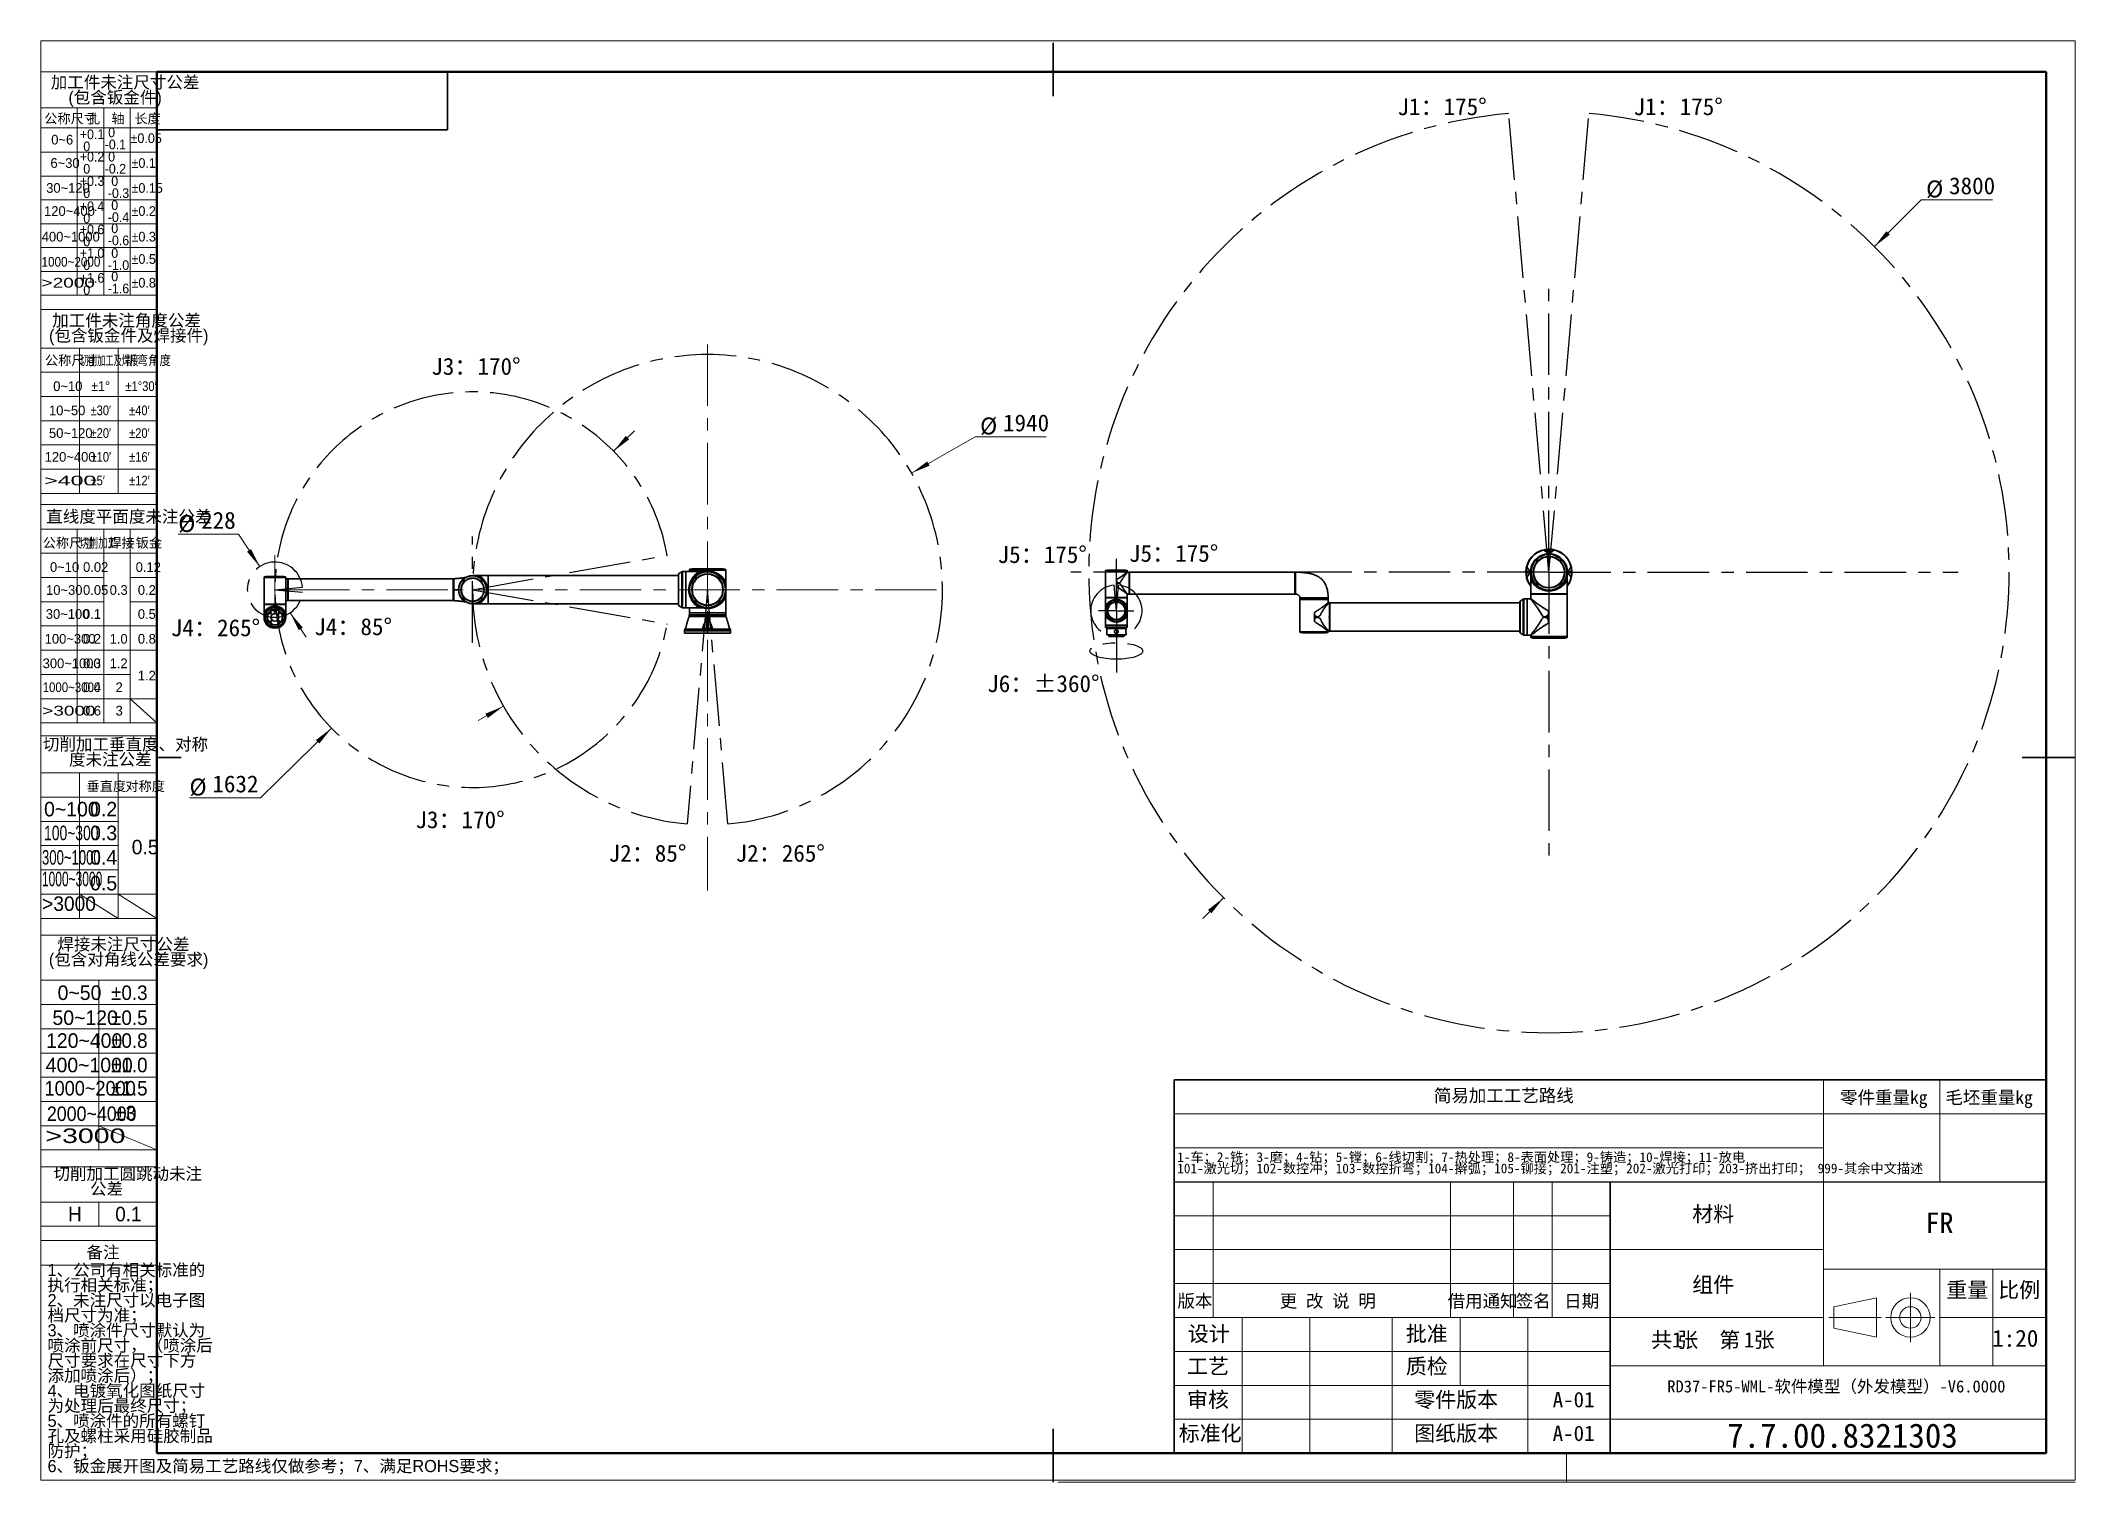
# Model space of a CAD drawing. Header units: millimetres. Extents: x 0 to 420, y 0 to 297.
import ezdxf

# ---------------------------------------------------------------- set-up
doc = ezdxf.new("R2010")
doc.units = ezdxf.units.MM
doc.header["$PDSIZE"] = -1
doc.linetypes.add('CENTERX2', pattern=[20.32, 12.7, -2.54, 2.54, -2.54])
doc.layers.get('0').update_dxf_attribs({"lineweight": 18})
for name, color, linetype, lineweight in [('中心线层', 6, 'CENTERX2', 25), ('标注层', 150, 'Continuous', 18), ('细线层', 7, 'Continuous', 25)]:
    doc.layers.add(name, color=color, linetype=linetype, lineweight=lineweight)
doc.styles.add('SLDTEXTSTYLE0', font='')
doc.styles.add('SLDTEXTSTYLE1', font='')
doc.styles.add('SLDTEXTSTYLE10', font='', dxfattribs={"width": 0.858748})
doc.styles.add('SLDTEXTSTYLE11', font='', dxfattribs={"width": 0.610825})
doc.styles.add('SLDTEXTSTYLE12', font='', dxfattribs={"width": 1.790313})
doc.styles.add('SLDTEXTSTYLE13', font='', dxfattribs={"width": 0.681959})
doc.styles.add('SLDTEXTSTYLE14', font='', dxfattribs={"width": 0.884144})
doc.styles.add('SLDTEXTSTYLE15', font='', dxfattribs={"width": 0.713832})
doc.styles.add('SLDTEXTSTYLE16', font='', dxfattribs={"width": 0.67478})
doc.styles.add('SLDTEXTSTYLE17', font='', dxfattribs={"width": 0.616682})
doc.styles.add('SLDTEXTSTYLE18', font='', dxfattribs={"width": 0.985122})
doc.styles.add('SLDTEXTSTYLE19', font='', dxfattribs={"width": 0.932974})
doc.styles.add('SLDTEXTSTYLE2', font='')
doc.styles.add('SLDTEXTSTYLE20', font='', dxfattribs={"width": 0.916112})
doc.styles.add('SLDTEXTSTYLE21', font='')
doc.styles.add('SLDTEXTSTYLE22', font='')
doc.styles.add('SLDTEXTSTYLE3', font='')
doc.styles.add('SLDTEXTSTYLE4', font='')
doc.styles.add('SLDTEXTSTYLE5', font='')
doc.styles.add('SLDTEXTSTYLE6', font='', dxfattribs={"width": 0.957143})
doc.styles.add('SLDTEXTSTYLE7', font='', dxfattribs={"width": 0.968558})
doc.styles.add('SLDTEXTSTYLE8', font='', dxfattribs={"width": 0.902411})
doc.styles.add('SLDTEXTSTYLE9', font='', dxfattribs={"width": 1.466704})
doc.styles.get('SLDTEXTSTYLE0').set_extended_font_data('宋体')
doc.styles.get('SLDTEXTSTYLE1').set_extended_font_data('宋体')
doc.styles.get('SLDTEXTSTYLE10').set_extended_font_data('汉仪长仿宋体')
doc.styles.get('SLDTEXTSTYLE11').set_extended_font_data('汉仪长仿宋体')
doc.styles.get('SLDTEXTSTYLE12').set_extended_font_data('汉仪长仿宋体')
doc.styles.get('SLDTEXTSTYLE13').set_extended_font_data('汉仪长仿宋体')
doc.styles.get('SLDTEXTSTYLE14').set_extended_font_data('汉仪长仿宋体')
doc.styles.get('SLDTEXTSTYLE15').set_extended_font_data('汉仪长仿宋体')
doc.styles.get('SLDTEXTSTYLE16').set_extended_font_data('汉仪长仿宋体')
doc.styles.get('SLDTEXTSTYLE17').set_extended_font_data('汉仪长仿宋体')
doc.styles.get('SLDTEXTSTYLE18').set_extended_font_data('汉仪长仿宋体')
doc.styles.get('SLDTEXTSTYLE19').set_extended_font_data('汉仪长仿宋体')
doc.styles.get('SLDTEXTSTYLE2').set_extended_font_data('宋体')
doc.styles.get('SLDTEXTSTYLE20').set_extended_font_data('汉仪长仿宋体')
doc.styles.get('SLDTEXTSTYLE21').set_extended_font_data('汉仪长仿宋体')
doc.styles.get('SLDTEXTSTYLE22').set_extended_font_data('宋体')
doc.styles.get('SLDTEXTSTYLE3').set_extended_font_data('宋体')
doc.styles.get('SLDTEXTSTYLE4').set_extended_font_data('汉仪长仿宋体')
doc.styles.get('SLDTEXTSTYLE5').set_extended_font_data('汉仪长仿宋体')
doc.styles.get('SLDTEXTSTYLE6').set_extended_font_data('汉仪长仿宋体')
doc.styles.get('SLDTEXTSTYLE7').set_extended_font_data('汉仪长仿宋体')
doc.styles.get('SLDTEXTSTYLE8').set_extended_font_data('汉仪长仿宋体')
doc.styles.get('SLDTEXTSTYLE9').set_extended_font_data('汉仪长仿宋体')
doc.dimstyles.new('SLDDIMSTYLE0', dxfattribs={"dimtxt": 3.5, "dimasz": 4, "dimexe": 0, "dimexo": 0.0625, "dimgap": 0.875, "dimtad": 0, "dimtih": 1, "dimtoh": 1, "dimlfac": 20, "dimrnd": 1e-09, "dimzin": 12, "dimdsep": 46, "dimtxsty": 'SLDTEXTSTYLE22', "dimcen": 0, "dimdle": 8, "dimadec": 0, "dimazin": 3, "dimtfac": 1, "dimtdec": 3, "dimtofl": 0, "dimtmove": 0, "dimatfit": 3, "dimfxl": 0, "dimfrac": 2, "dimtolj": 1, "dimarcsym": 0})
doc.dimstyles.new('SLDDIMSTYLE1', dxfattribs={"dimtxt": 3.5, "dimasz": 4, "dimexe": 0, "dimexo": 0.0625, "dimgap": 0.875, "dimtad": 0, "dimtih": 1, "dimtoh": 1, "dimlfac": 20, "dimrnd": 1e-09, "dimzin": 12, "dimdsep": 46, "dimtxsty": 'SLDTEXTSTYLE22', "dimcen": 0, "dimdle": 8, "dimadec": 0, "dimazin": 3, "dimtfac": 1, "dimtdec": 3, "dimtofl": 0, "dimtmove": 0, "dimatfit": 3, "dimfxl": 0, "dimfrac": 2, "dimtolj": 1, "dimarcsym": 0})

msp = doc.modelspace()

# ---------------------------------------------------------------- texts
at = {"color": 7, "linetype": 'Continuous', "lineweight": 0, "attachment_point": 2}
for s, insert, char_height, width, style in [('简易加工工艺路线', (302.02496, 81.10448), 2.645833, 59.568203, 'SLDTEXTSTYLE1'), ('零件重量kg', (380.45515, 80.70671), 2.645833, 37.2781657, 'SLDTEXTSTYLE1'), ('毛坯重量kg', (402.1913, 80.70671), 2.645833, 37.2781657, 'SLDTEXTSTYLE1'), ('材料', (345.25044, 56.95946), 3.175, 17.4891061, 'SLDTEXTSTYLE1'), ('FR', (391.96878, 55.63079), 4.233333, 11.5884544, 'SLDTEXTSTYLE2'), ('组件', (345.25044, 42.35679), 3.175, 17.3117318, 'SLDTEXTSTYLE1'), ('版本', (238.25136, 38.71682), 2.645833, 14.4560056, 'SLDTEXTSTYLE1'), ('更 改 说 明', (265.67702, 38.71682), 2.645833, 40.4117784, 'SLDTEXTSTYLE1'), ('借用通知', (297.64113, 38.71682), 2.645833, 29.3850093, 'SLDTEXTSTYLE1'), ('签名', (308.10617, 38.71682), 2.645833, 13.8647579, 'SLDTEXTSTYLE1'), ('日期', (318.10618, 38.71682), 2.645833, 13.0370112, 'SLDTEXTSTYLE1'), ('重量', (397.69595, 41.27078), 3.175, 17.4181564, 'SLDTEXTSTYLE1'), ('比例', (408.39667, 41.27078), 3.175, 16.0701117, 'SLDTEXTSTYLE1'), ('设计', (241.12822, 32.21809), 3.175, 17.276257, 'SLDTEXTSTYLE1'), ('批准', (286.12823, 32.21809), 3.175, 17.4181564, 'SLDTEXTSTYLE1'), ('1:20', (407.60639, 31.44851), 3.5, 18.3798883, 'SLDTEXTSTYLE2'), ('工艺', (240.96849, 25.52029), 3.175, 17.1343575, 'SLDTEXTSTYLE1'), ('质检', (286.12823, 25.52029), 3.175, 17.3826816, 'SLDTEXTSTYLE1'), ('RD37-FR5-WML-软件模型（外发模型）-V6.0000', (370.66901, 21.02113), 2.5, 331.5509232, 'SLDTEXTSTYLE1'), ('审核', (240.96849, 18.63443), 3.175, 16.8150838, 'SLDTEXTSTYLE1'), ('零件版本', (292.18543, 18.63443), 3.175, 35.5103352, 'SLDTEXTSTYLE1'), ('A-01', (316.42874, 18.63443), 3.175, 17.1698324, 'SLDTEXTSTYLE2'), ('标准化', (241.41265, 11.6837), 3.175, 26.4642458, 'SLDTEXTSTYLE1'), ('图纸版本', (292.18543, 11.6837), 3.175, 34.6589385, 'SLDTEXTSTYLE1'), ('A-01', (316.42874, 11.6837), 3.175, 17.1698324, 'SLDTEXTSTYLE2'), ('7.7.00.8321303', (371.93217, 12.12676), 5, 107.9822097, 'SLDTEXTSTYLE2')]:
    msp.add_mtext(s, dxfattribs=dict(at, insert=insert, char_height=char_height, width=width, style=style))
at = {"layer": '标注层', "char_height": 3.5, "attachment_point": 1, "style": 'SLDTEXTSTYLE0'}
for s, insert, width in [('J1：175%%D', (280.05546, 285.54025), 38.3240223), ('J1：175%%D', (328.79098, 285.54025), 38.3240223), ('J3：170%%D', (80.61866, 231.96742), 38.3240223), ('J5：175%%D', (197.52335, 193.14556), 38.3240223), ('J5：175%%D', (224.64212, 193.38645), 38.3240223), ('J4：265%%D', (26.85429, 178.03677), 38.3240223), ('J4：85%%D', (56.46363, 178.2616), 33.3184358), ('J6：%%P360%%D', (195.3746, 166.51186), 48.3351955), ('J3：170%%D', (77.33443, 138.4387), 38.3240223), ('J2：85%%D', (117.22574, 131.5181), 33.3184358), ('J2：265%%D', (143.43536, 131.5181), 38.3240223)]:
    msp.add_mtext(s, dxfattribs=dict(at, insert=insert, width=width))
at = {"layer": '标注层', "color": 1}
for s, insert, char_height, width, attachment_point, style in [('公称尺寸', (0.72367, 282.33044), 2, 15.501385, 1, 'SLDTEXTSTYLE4'), ('孔', (9.50784, 282.33044), 2, 3.4293629, 1, 'SLDTEXTSTYLE4'), ('轴', (14.59894, 282.33044), 2, 3.2908587, 1, 'SLDTEXTSTYLE4'), ('长度', (19.32315, 282.33044), 2, 7.534626, 1, 'SLDTEXTSTYLE4'), ('0~6', (2.17174, 277.98234), 2, 5.401662, 1, 'SLDTEXTSTYLE5'), ('%%P0.05', (18.53426, 278.28873), 2, 10.5602334, 1, 'SLDTEXTSTYLE7'), ('6~30', (2.00848, 273.16273), 2, 7.4072022, 1, 'SLDTEXTSTYLE5'), ('%%P0.1', (18.74834, 273.16273), 2, 8.0274945, 1, 'SLDTEXTSTYLE7'), ('30~120', (1.12932, 268.01911), 2, 11.4792244, 1, 'SLDTEXTSTYLE5'), ('%%P0.15', (18.74834, 268.01911), 2, 10.5602334, 1, 'SLDTEXTSTYLE7'), ('120~400', (0.69043, 263.25499), 2, 13.1911357, 1, 'SLDTEXTSTYLE5'), ('%%P0.2', (18.74834, 263.25499), 2, 8.6016535, 1, 'SLDTEXTSTYLE7'), ('400~1000', (0.20999, 257.97089), 2, 15.5955679, 1, 'SLDTEXTSTYLE5'), ('%%P0.3', (18.74834, 257.97089), 2, 8.6231174, 1, 'SLDTEXTSTYLE7'), ('1000~2000', (0.1711, 252.78244), 2, 15.5334598, 1, 'SLDTEXTSTYLE8'), ('%%P0.5', (18.74834, 253.36199), 2, 8.6123855, 1, 'SLDTEXTSTYLE7'), ('>2000', (0.1711, 248.46911), 2, 15.5852557, 1, 'SLDTEXTSTYLE9'), ('%%P0.8', (18.74834, 248.46911), 2, 8.6606792, 1, 'SLDTEXTSTYLE7'), ('公称尺寸', (0.87287, 232.4656), 2, 15.501385, 1, 'SLDTEXTSTYLE4'), ('切削加工及焊接', (8.20287, 232.4656), 2, 16.7545451, 1, 'SLDTEXTSTYLE11'), ('折弯角度', (17.49418, 232.4656), 2, 13.3879071, 1, 'SLDTEXTSTYLE10'), ('0~10', (2.58032, 227.12243), 2, 7.4238227, 1, 'SLDTEXTSTYLE5'), ('%%P1%%D', (10.4111, 227.12243), 2, 6.2459917, 1, 'SLDTEXTSTYLE7'), ('%%P1%%D30′', (17.49418, 227.12243), 2, 12.4173552, 1, 'SLDTEXTSTYLE10'), ('10~50', (1.70254, 222.13222), 2, 9.1689751, 1, 'SLDTEXTSTYLE5'), ('%%P30′', (10.27916, 222.13222), 2, 7.2505936, 1, 'SLDTEXTSTYLE10'), ('%%P40′', (18.24418, 222.13222), 2, 7.2505936, 1, 'SLDTEXTSTYLE10'), ('50~120', (1.70254, 217.44912), 2, 11.4792244, 1, 'SLDTEXTSTYLE5'), ('%%P20′', (10.27916, 217.44912), 2, 7.2505936, 1, 'SLDTEXTSTYLE10'), ('%%P20′', (18.24418, 217.44912), 2, 7.2505936, 1, 'SLDTEXTSTYLE10'), ('120~400', (0.82476, 212.54392), 2, 13.1911357, 1, 'SLDTEXTSTYLE5'), ('%%P10′', (10.27916, 212.54392), 2, 7.2505936, 1, 'SLDTEXTSTYLE10'), ('%%P16′', (18.24556, 212.54392), 2, 7.245836, 1, 'SLDTEXTSTYLE10'), ('>400', (0.70053, 207.66126), 2, 15.4234719, 1, 'SLDTEXTSTYLE12'), ('%%P5′', (10.27916, 207.66126), 2, 5.5235821, 1, 'SLDTEXTSTYLE10'), ('%%P12′', (18.24556, 207.66126), 2, 7.2505936, 1, 'SLDTEXTSTYLE10'), ('直线度平面度未注公差', (18.19141, 200.48856), 2.5, 49.0512465, 2, 'SLDTEXTSTYLE4'), ('公称尺寸', (0.39699, 194.79793), 2, 15.501385, 1, 'SLDTEXTSTYLE4'), ('切削加工', (8.04995, 194.79793), 2, 10.4844096, 1, 'SLDTEXTSTYLE13'), ('焊接', (13.94468, 194.79793), 2, 7.4570637, 1, 'SLDTEXTSTYLE4'), ('钣金', (19.60933, 194.79793), 2, 7.5457064, 1, 'SLDTEXTSTYLE4'), ('0~10', (1.90886, 189.80712), 2, 7.4238227, 1, 'SLDTEXTSTYLE5'), ('0.02', (8.73868, 189.80712), 2, 7.3628809, 1, 'SLDTEXTSTYLE5'), ('0.12', (19.60516, 189.80712), 2, 7.3628809, 1, 'SLDTEXTSTYLE5'), ('10~30', (1.10752, 185.07717), 2, 9.1689751, 1, 'SLDTEXTSTYLE5'), ('0.05', (8.73868, 185.07717), 2, 7.3739612, 1, 'SLDTEXTSTYLE5'), ('0.3', (14.22896, 185.07717), 2, 5.3739612, 1, 'SLDTEXTSTYLE5'), ('0.2', (20.04405, 185.07717), 2, 5.3518006, 1, 'SLDTEXTSTYLE5'), ('30~100', (1.04816, 180.12307), 2, 11.4792244, 1, 'SLDTEXTSTYLE5'), ('0.1', (8.72685, 180.12307), 2, 4.7590028, 1, 'SLDTEXTSTYLE5'), ('0.5', (20.04405, 180.12307), 2, 5.3628809, 1, 'SLDTEXTSTYLE5'), ('100~300', (0.82476, 175.00263), 2, 13.1911357, 1, 'SLDTEXTSTYLE5'), ('0.2', (8.72685, 175.00263), 2, 5.3518006, 1, 'SLDTEXTSTYLE5'), ('1.0', (14.22896, 175.00263), 2, 5.1468144, 1, 'SLDTEXTSTYLE5'), ('0.8', (20.04405, 175.00263), 2, 5.4127424, 1, 'SLDTEXTSTYLE5'), ('300~1000', (0.39845, 169.94445), 2, 15.501385, 1, 'SLDTEXTSTYLE5'), ('0.3', (8.72685, 169.94445), 2, 5.3739612, 1, 'SLDTEXTSTYLE5'), ('1.2', (14.22896, 169.94445), 2, 5.0858726, 1, 'SLDTEXTSTYLE5'), ('1000~3000', (0.39845, 165.01199), 2, 15.2190352, 1, 'SLDTEXTSTYLE14'), ('0.4', (8.72685, 165.01199), 2, 5.5180055, 1, 'SLDTEXTSTYLE5'), ('2', (15.45403, 165.01199), 2, 1.3795014, 1, 'SLDTEXTSTYLE5'), ('1.2', (20.04128, 167.40975), 2, 5.0858726, 1, 'SLDTEXTSTYLE5'), ('>3000', (0.30817, 160.17845), 2, 15.5852557, 1, 'SLDTEXTSTYLE9'), ('0.6', (8.72685, 160.17845), 2, 5.401662, 1, 'SLDTEXTSTYLE5'), ('3', (15.45403, 160.17845), 2, 1.3905817, 1, 'SLDTEXTSTYLE5'), ('垂直度', (9.44955, 144.6054), 2, 11.5789474, 1, 'SLDTEXTSTYLE4'), ('对称度', (17.46791, 144.6054), 2, 11.5180055, 1, 'SLDTEXTSTYLE4'), ('0~100', (0.68471, 140.36668), 3, 14.1523546, 1, 'SLDTEXTSTYLE5'), ('0.2', (10.19784, 140.36668), 3, 8.0277008, 1, 'SLDTEXTSTYLE5'), ('100~300', (0.69512, 135.45246), 3, 14.1243828, 1, 'SLDTEXTSTYLE15'), ('0.3', (10.19784, 135.45246), 3, 8.0609418, 1, 'SLDTEXTSTYLE5'), ('300~1000', (0.26179, 130.41106), 3, 15.6900331, 1, 'SLDTEXTSTYLE16'), ('0.4', (10.19784, 130.41106), 3, 8.2770083, 1, 'SLDTEXTSTYLE5'), ('0.5', (18.77624, 132.54577), 3, 8.0443213, 1, 'SLDTEXTSTYLE5'), ('1000~3000', (0.25415, 125.96026), 3, 15.9226837, 1, 'SLDTEXTSTYLE17'), ('0.5', (10.19784, 125.09917), 3, 8.0443213, 1, 'SLDTEXTSTYLE5'), ('>3000', (0.29582, 120.86243), 3, 15.7019184, 1, 'SLDTEXTSTYLE18'), ('0~50', (3.48814, 102.49152), 3, 11.1357341, 1, 'SLDTEXTSTYLE5'), ('%%P0.3', (14.52141, 102.49152), 3, 12.9346762, 1, 'SLDTEXTSTYLE7'), ('50~120', (2.42156, 97.3364), 3, 17.2188366, 1, 'SLDTEXTSTYLE5'), ('%%P0.5', (14.52141, 97.3364), 3, 12.9185782, 1, 'SLDTEXTSTYLE7'), ('120~400', (1.10489, 92.61871), 3, 19.7867036, 1, 'SLDTEXTSTYLE5'), ('%%P0.8', (14.52141, 92.61871), 3, 12.9910189, 1, 'SLDTEXTSTYLE7'), ('400~1000', (1.02944, 87.57273), 3, 23.3933518, 1, 'SLDTEXTSTYLE5'), ('%%P1.0', (14.52141, 87.57273), 3, 12.9910189, 1, 'SLDTEXTSTYLE7'), ('1000~2000', (0.78361, 82.78368), 3, 24.0893435, 1, 'SLDTEXTSTYLE19'), ('%%P1.5', (14.52141, 82.78368), 3, 12.9185782, 1, 'SLDTEXTSTYLE7'), ('2000~4000', (1.26991, 77.52606), 3, 24.0803084, 1, 'SLDTEXTSTYLE20'), ('%%P3', (15.39372, 77.67113), 3, 7.0991813, 1, 'SLDTEXTSTYLE7'), ('>3000', (0.96486, 72.98391), 3, 23.3778835, 1, 'SLDTEXTSTYLE9'), ('H', (5.66069, 56.82605), 3, 2.1007781, 1, 'SLDTEXTSTYLE7'), ('0.1', (15.39372, 56.82605), 3, 6.9140553, 1, 'SLDTEXTSTYLE7'), ('备注', (12.85829, 48.69005), 2.5, 9.3074792, 2, 'SLDTEXTSTYLE21'), ('6、钣金展开图及简易工艺路线仅做参考；7、满足ROHS要求；', (1.41414, 4.59313), 2.5, 131.0110803, 1, 'SLDTEXTSTYLE4')]:
    msp.add_mtext(s, dxfattribs=dict(at, insert=insert, char_height=char_height, width=width, attachment_point=attachment_point, style=style))

# ---------------------------------------------------------------- blocks, each defined once
blk = doc.blocks.new('SW_NOTE_0')
at = {"color": 0, "linetype": 'Continuous', "lineweight": 0, "attachment_point": 2}
for s, insert, char_height, width, style in [('共', (2.18, 4.09), 3.17, 8.3721, 'SLDTEXTSTYLE1'), ('张  第', (11.91, 4.09), 3.175, 26.074, 'SLDTEXTSTYLE1'), ('张', (23.35, 4.09), 3.17, 8.1237, 'SLDTEXTSTYLE1'), ('1', (5.42, 4.09), 3.17, 2.5897, 'SLDTEXTSTYLE2'), ('1', (20.24, 4.09), 3.17, 2.5897, 'SLDTEXTSTYLE2')]:
    blk.add_mtext(s, dxfattribs=dict(at, insert=insert, char_height=char_height, width=width, style=style))
blk = doc.blocks.new('SW_NOTE_1')
at = {"color": 0, "linetype": 'Continuous', "lineweight": 0, "char_height": 2, "attachment_point": 1, "style": 'SLDTEXTSTYLE3'}
for s, insert, width in [('1-车；2-铣；3-磨；4-钻；5-镗；6-线切割；7-热处理；8-表面处理；9-铸造；10-焊接；11-放电', (0, 2.33), 245.0056), ('101-激光切；102-数控冲；103-数控折弯；104-擀弧；105-铆接；201-注塑；202-激光打印；203-挤出打印； 999-其余中文描述', (0, 0), 322.3464)]:
    blk.add_mtext(s, dxfattribs=dict(at, insert=insert, width=width))
blk = doc.blocks.new('SW_NOTE_2')
at = {"layer": '标注层', "color": 0, "char_height": 2.5, "attachment_point": 2, "style": 'SLDTEXTSTYLE4'}
for s, insert, width in [('加工件未注尺寸公差', (15.47, 3.22), 44.2798), ('(包含钣金件)', (13.41, 0.11), 27.6316)]:
    blk.add_mtext(s, dxfattribs=dict(at, insert=insert, width=width))
blk = doc.blocks.new('SW_NOTE_3')
at = {"layer": '标注层', "color": 0, "char_height": 2, "attachment_point": 1, "style": 'SLDTEXTSTYLE6'}
for s, insert, width in [('-0.1', (0, 0.09), 7.3761), (' 0', (0, 2.58), 3.5528)]:
    blk.add_mtext(s, dxfattribs=dict(at, insert=insert, width=width))
blk = doc.blocks.new('SW_NOTE_4')
at = {"layer": '标注层', "color": 0, "char_height": 2, "attachment_point": 1, "style": 'SLDTEXTSTYLE6'}
for s, insert, width in [('+0.1', (0, 2.58), 7.3708), (' 0', (0, 0.09), 3.5528)]:
    blk.add_mtext(s, dxfattribs=dict(at, insert=insert, width=width))
blk = doc.blocks.new('SW_NOTE_5')
at = {"layer": '标注层', "color": 0, "char_height": 2, "attachment_point": 1, "style": 'SLDTEXTSTYLE6'}
for s, insert, width in [('+0.2', (0, 2.58), 7.9382), (' 0', (0, 0.09), 3.5528)]:
    blk.add_mtext(s, dxfattribs=dict(at, insert=insert, width=width))
blk = doc.blocks.new('SW_NOTE_6')
at = {"layer": '标注层', "color": 0, "char_height": 2, "attachment_point": 1, "style": 'SLDTEXTSTYLE6'}
for s, insert, width in [('+0.3', (0, 2.58), 7.9594), (' 0', (0, 0.09), 3.5528)]:
    blk.add_mtext(s, dxfattribs=dict(at, insert=insert, width=width))
blk = doc.blocks.new('SW_NOTE_7')
at = {"layer": '标注层', "color": 0, "char_height": 2, "attachment_point": 1, "style": 'SLDTEXTSTYLE6'}
for s, insert, width in [('+0.4', (0, 2.58), 8.0973), (' 0', (0, 0.09), 3.5528)]:
    blk.add_mtext(s, dxfattribs=dict(at, insert=insert, width=width))
blk = doc.blocks.new('SW_NOTE_8')
at = {"layer": '标注层', "color": 0, "char_height": 2, "attachment_point": 1, "style": 'SLDTEXTSTYLE6'}
for s, insert, width in [('-0.2', (0, 0.09), 7.9435), (' 0', (0, 2.58), 3.5528)]:
    blk.add_mtext(s, dxfattribs=dict(at, insert=insert, width=width))
blk = doc.blocks.new('SW_NOTE_9')
at = {"layer": '标注层', "color": 0, "char_height": 2, "attachment_point": 1, "style": 'SLDTEXTSTYLE6'}
for s, insert, width in [('-0.3', (0, 0.09), 7.9647), (' 0', (0, 2.58), 3.5528)]:
    blk.add_mtext(s, dxfattribs=dict(at, insert=insert, width=width))
blk = doc.blocks.new('SW_NOTE_10')
at = {"layer": '标注层', "color": 0, "char_height": 2, "attachment_point": 1, "style": 'SLDTEXTSTYLE6'}
for s, insert, width in [('-0.4', (0, 0.09), 8.1026), (' 0', (0, 2.58), 3.5528)]:
    blk.add_mtext(s, dxfattribs=dict(at, insert=insert, width=width))
blk = doc.blocks.new('SW_NOTE_11')
at = {"layer": '标注层', "color": 0, "char_height": 2, "attachment_point": 1, "style": 'SLDTEXTSTYLE6'}
for s, insert, width in [('+0.6', (0, 2.58), 7.9859), (' 0', (0, 0.09), 3.5528)]:
    blk.add_mtext(s, dxfattribs=dict(at, insert=insert, width=width))
blk = doc.blocks.new('SW_NOTE_12')
at = {"layer": '标注层', "color": 0, "char_height": 2, "attachment_point": 1, "style": 'SLDTEXTSTYLE6'}
for s, insert, width in [('-0.6', (0, 0.09), 7.9912), (' 0', (0, 2.58), 3.5528)]:
    blk.add_mtext(s, dxfattribs=dict(at, insert=insert, width=width))
blk = doc.blocks.new('SW_NOTE_13')
at = {"layer": '标注层', "color": 0, "char_height": 2, "attachment_point": 1, "style": 'SLDTEXTSTYLE6'}
for s, insert, width in [('+1.0', (0, 2.58), 7.9965), (' 0', (0, 0.09), 3.5528)]:
    blk.add_mtext(s, dxfattribs=dict(at, insert=insert, width=width))
blk = doc.blocks.new('SW_NOTE_14')
at = {"layer": '标注层', "color": 0, "char_height": 2, "attachment_point": 1, "style": 'SLDTEXTSTYLE6'}
for s, insert, width in [('-1.0', (0, 0.09), 8.0018), (' 0', (0, 2.58), 3.5528)]:
    blk.add_mtext(s, dxfattribs=dict(at, insert=insert, width=width))
blk = doc.blocks.new('SW_NOTE_15')
at = {"layer": '标注层', "color": 0, "char_height": 2, "attachment_point": 1, "style": 'SLDTEXTSTYLE6'}
for s, insert, width in [('+1.6', (0, 2.58), 7.9859), (' 0', (0, 0.09), 3.5528)]:
    blk.add_mtext(s, dxfattribs=dict(at, insert=insert, width=width))
blk = doc.blocks.new('SW_NOTE_16')
at = {"layer": '标注层', "color": 0, "char_height": 2, "attachment_point": 1, "style": 'SLDTEXTSTYLE6'}
for s, insert, width in [('-1.6', (0, 0.09), 7.9912), (' 0', (0, 2.58), 3.5528)]:
    blk.add_mtext(s, dxfattribs=dict(at, insert=insert, width=width))
blk = doc.blocks.new('SW_NOTE_17')
at = {"layer": '标注层', "color": 0, "char_height": 2.5, "attachment_point": 2, "style": 'SLDTEXTSTYLE4'}
for s, insert, width in [('(包含钣金件及焊接件)', (15.91, 0.11), 47.6801), ('加工件未注角度公差', (15.47, 3.22), 44.2936)]:
    blk.add_mtext(s, dxfattribs=dict(at, insert=insert, width=width))
blk = doc.blocks.new('SW_NOTE_18')
at = {"layer": '标注层', "color": 0, "char_height": 2.5, "attachment_point": 2, "style": 'SLDTEXTSTYLE4'}
for s, insert, width in [('切削加工垂直度、对称', (17.19, 3.22), 49.162), ('度未注公差', (14.06, 0.11), 24.1551)]:
    blk.add_mtext(s, dxfattribs=dict(at, insert=insert, width=width))
blk = doc.blocks.new('SW_NOTE_19')
at = {"layer": '标注层', "color": 0, "char_height": 2.5, "attachment_point": 2, "style": 'SLDTEXTSTYLE4'}
for s, insert, width in [('(包含对角线公差要求)', (14.82, 0.11), 47.6939), ('焊接未注尺寸公差', (13.75, 3.22), 39.169)]:
    blk.add_mtext(s, dxfattribs=dict(at, insert=insert, width=width))
blk = doc.blocks.new('SW_NOTE_20')
at = {"layer": '标注层', "color": 0, "char_height": 2.5, "attachment_point": 2, "style": 'SLDTEXTSTYLE4'}
for s, insert, width in [('切削加工圆跳动未注', (15.47, 3.22), 44.2521), ('公差', (11.09, 0.11), 9.2244)]:
    blk.add_mtext(s, dxfattribs=dict(at, insert=insert, width=width))
blk = doc.blocks.new('SW_NOTE_21')
at = {"layer": '标注层', "color": 0, "char_height": 2.5, "attachment_point": 1, "style": 'SLDTEXTSTYLE4'}
for s, insert, width in [('执行相关标准；', (0, 0.11), 31.1842), ('1、公司有相关标准的', (0, 3.22), 46.1911), ('2、未注尺寸以电子图', (0, -3), 46.5651), ('档尺寸为准；', (0, -6.11), 26.2673), ('3、喷涂件尺寸默认为', (0, -9.22), 46.5028), ('喷涂前尺寸，（喷涂后', (0, -12.33), 48.9127), ('尺寸要求在尺寸下方', (0, -15.44), 44.3837), ('添加喷涂后）；', (0, -18.56), 31.0873), ('4、电镀氧化图纸尺寸', (0, -21.67), 46.9529), ('为处理后最终尺寸；', (0, -24.78), 41.1219), ('5、喷涂件的所有螺钉', (0, -27.89), 46.9252), ('孔及螺柱采用硅胶制品', (0, -31), 49.0028), ('防护；', (0, -34.11), 10.8102)]:
    blk.add_mtext(s, dxfattribs=dict(at, insert=insert, width=width))
blk = doc.blocks.new('*X25')
at = {"layer": '标注层'}
for points in [[(179.77, 208.19), (183.49, 209.73), (182.99, 210.6)], [(95.53, 160.1), (91.8, 158.55), (92.3, 157.68)]]:
    blk.add_hatch(color=256, dxfattribs=at).paths.add_polyline_path(points, flags=0)
for p, q in [((179.77, 208.19), (192.91, 215.69)), ((192.91, 215.69), (207.58, 215.69)), ((95.53, 160.1), (90.31, 157.12))]:
    blk.add_line(p, q, dxfattribs=at)
at = {"layer": '标注层', "char_height": 3.5, "attachment_point": 1, "style": 'SLDTEXTSTYLE22'}
for s, insert, width in [('%%C', (193.91, 219.67), 4.6927), ('1940', (198.64, 220.31), 18.3799)]:
    blk.add_mtext(s, dxfattribs=dict(at, insert=insert, width=width))
blk = doc.blocks.new('*X26')
at = {"layer": '标注层'}
for points in [[(118.27, 212.71), (121.47, 215.16), (120.77, 215.87)], [(60.02, 155.57), (56.82, 153.12), (57.52, 152.41)]]:
    blk.add_hatch(color=256, dxfattribs=at).paths.add_polyline_path(points, flags=0)
for p, q in [((118.27, 212.71), (122.55, 216.92)), ((60.02, 155.57), (45.38, 141.2)), ((45.38, 141.2), (30.71, 141.2))]:
    blk.add_line(p, q, dxfattribs=at)
at = {"layer": '标注层', "char_height": 3.5, "attachment_point": 1, "style": 'SLDTEXTSTYLE22'}
for s, insert, width in [('%%C', (30.71, 145.18), 4.6927), ('1632', (35.43, 145.82), 18.2626)]:
    blk.add_mtext(s, dxfattribs=dict(at, insert=insert, width=width))
blk = doc.blocks.new('*X27')
at = {"layer": '标注层'}
for points in [[(45.21, 188.9), (43.43, 192.52), (42.59, 191.97)], [(51.48, 179.38), (53.26, 175.76), (54.1, 176.31)]]:
    blk.add_hatch(color=256, dxfattribs=at).paths.add_polyline_path(points, flags=0)
for p, q in [((40.82, 195.57), (28.39, 195.57)), ((45.21, 188.9), (40.82, 195.57)), ((51.48, 179.38), (54.78, 174.37))]:
    blk.add_line(p, q, dxfattribs=at)
at = {"layer": '标注层', "char_height": 3.5, "attachment_point": 1, "style": 'SLDTEXTSTYLE22'}
for s, insert, width in [('%%C', (28.39, 199.55), 4.6927), ('228', (33.11, 200.2), 13.9218)]:
    blk.add_mtext(s, dxfattribs=dict(at, insert=insert, width=width))
blk = doc.blocks.new('*X28')
at = {"layer": '标注层'}
for points in [[(378.52, 254.92), (381.71, 257.39), (381, 258.1)], [(244.17, 120.58), (240.98, 118.1), (241.69, 117.39)]]:
    blk.add_hatch(color=256, dxfattribs=at).paths.add_polyline_path(points, flags=0)
for p, q in [((378.52, 254.92), (388.2, 264.6)), ((388.2, 264.6), (402.87, 264.6)), ((244.17, 120.58), (239.92, 116.33))]:
    blk.add_line(p, q, dxfattribs=at)
at = {"layer": '标注层', "char_height": 3.5, "attachment_point": 1, "style": 'SLDTEXTSTYLE22'}
for s, insert, width in [('3800', (393.93, 269.22), 18.9274), ('%%C', (389.2, 268.57), 4.6927)]:
    blk.add_mtext(s, dxfattribs=dict(at, insert=insert, width=width))
blk = doc.blocks.new('SW_CENTERMARKSYMBOL_0')
at = {"layer": '中心线层', "color": 0}
for p, q in [((0, 0.05), (0, 60.14)), ((-0.05, 0), (-98.67, 0)), ((0, 0), (-0.03, 0)), ((0, 0), (0, 0.02)), ((0, 0), (0, -0.03)), ((0, 0), (0.02, 0)), ((0.05, 0), (84.5, 0)), ((0, -0.05), (0, -59.81))]:
    blk.add_line(p, q, dxfattribs=at)
blk = doc.blocks.new('SW_CENTERMARKSYMBOL_1')
at = {"layer": '中心线层', "color": 0}
for p, q in [((0, 0.05), (0, 10.72)), ((-0.05, 0), (-3.72, 0)), ((0, 0), (-0.02, 0)), ((0, 0), (0, 0.02)), ((0, 0), (0, -0.02)), ((0, 0), (0.02, 0)), ((0.05, 0), (3.63, 0)), ((0, -0.05), (0, -14.82))]:
    blk.add_line(p, q, dxfattribs=at)

# ---------------------------------------------------------------- dimensions: what is measured, and where the dimension line sits
at = {"layer": '标注层'}
for p1, p2, dimstyle, picture, middle in [((378.5248, 254.91795), (244.16549, 120.57669), 'SLDDIMSTYLE1', '*X28', (391.07783, 267.46929)), ((179.76605, 208.18542), (95.52542, 160.09679), 'SLDDIMSTYLE0', '*X25', (197.94685, 218.56391)), ((60.02214, 155.56742), (118.26934, 212.7148), 'SLDDIMSTYLE0', '*X26', (48.30761, 144.07408)), ((45.2114, 188.90198), (51.48008, 179.38023), 'SLDDIMSTYLE0', '*X27', (38.92772, 198.44653))]:
    dim = msp.add_diameter_dim_2p(p1=p1, p2=p2, dimstyle=dimstyle, override={"dimscale": 1, "dimpost": '%%C<>', "dimsah": 1, "dimtzin": 12}, dxfattribs=at)
    dim.commit()
    dim.dimension.update_dxf_attribs({"geometry": picture, "text_midpoint": middle, "dimtype": 163})

# ---------------------------------------------------------------- linework, layer by layer
at = {"color": 7, "linetype": 'Continuous', "lineweight": 18}
for p, q in [((-0.00051, 297.39658), (419.99299, 297.39658)), ((-0.00051, 297.39658), (-0.00051, 0.39658)), ((419.99299, 297.39658), (419.99299, 0.39658)), ((367.99593, 75.98945), (367.99593, 82.98945)), ((391.99593, 75.98945), (391.99593, 82.98945)), ((233.99593, 75.98945), (413.99593, 75.98945)), ((367.99593, 61.98945), (367.99593, 75.98945)), ((391.99593, 61.98945), (391.99593, 75.98945)), ((367.99593, 68.98945), (233.99593, 68.98945)), ((241.99593, 33.98945), (241.99593, 61.98945)), ((290.99593, 33.98945), (290.99593, 61.98945)), ((303.99593, 33.98945), (303.99593, 61.98945)), ((311.99593, 33.98945), (311.99593, 61.98945)), ((367.99593, 61.98945), (367.99593, 23.98945)), ((323.99593, 54.98945), (233.99593, 54.98945)), ((323.99593, 47.98945), (233.99593, 47.98945)), ((323.99593, 47.98945), (367.99593, 47.98945)), ((413.99593, 43.98945), (367.99593, 43.98945)), ((391.99593, 43.98945), (391.99593, 23.98945)), ((402.99593, 43.98945), (402.99593, 23.98945)), ((323.99593, 40.98945), (233.99593, 40.98945)), ((370.11999, 36.19823), (378.95074, 38.05397)), ((378.95074, 38.05397), (378.95074, 29.92492)), ((367.99593, 33.98945), (233.99593, 33.98945)), ((247.99593, 5.98945), (247.99593, 33.98945)), ((261.99593, 5.98945), (261.99593, 33.98945)), ((278.99593, 5.98945), (278.99593, 33.98945)), ((292.99593, 19.98945), (292.99593, 33.98945)), ((306.99593, 5.98945), (306.99593, 33.98945)), ((370.11999, 36.19823), (370.11999, 31.78067)), ((391.99593, 33.98945), (413.99593, 33.98945)), ((370.11999, 31.78067), (378.95074, 29.92492)), ((323.99593, 26.98945), (233.99593, 26.98945)), ((367.99593, 23.98945), (323.99593, 23.98945)), ((413.99593, 23.98945), (367.99593, 23.98945)), ((323.99593, 19.98945), (233.99593, 19.98945)), ((323.99593, 12.98945), (233.99593, 12.98945)), ((314.99593, 5.98945), (314.99593, -0.01055)), ((-0.00051, 0.39658), (419.99299, 0.39658)), ((209.99593, -0.01055), (419.99593, -0.01055))]:
    msp.add_line(p, q, dxfattribs=at)
at = {"color": 7, "linetype": 'Continuous', "lineweight": 35}
for p, q in [((208.99593, 285.98945), (208.99593, 296.98945)), ((83.99593, 278.98945), (83.99593, 290.98945)), ((23.99593, 278.98945), (83.99593, 278.98945)), ((308.85563, 190.2157), (308.90563, 190.24457)), ((308.85563, 190.15797), (308.85563, 190.2157)), ((308.90563, 190.18684), (308.85563, 190.2157)), ((308.90563, 190.18684), (308.85563, 190.15797)), ((308.90563, 190.1291), (308.85563, 190.15797)), ((308.90563, 190.24457), (308.95563, 190.2157)), ((308.90563, 190.18684), (308.90563, 190.24457)), ((308.90563, 190.18684), (308.95563, 190.2157)), ((308.90563, 190.18684), (308.95563, 190.15797)), ((308.90563, 190.18684), (308.90563, 190.1291)), ((308.95563, 190.15797), (308.90563, 190.1291)), ((308.95563, 190.2157), (308.95563, 190.15797)), ((311.34515, 192.44438), (311.34515, 192.49732)), ((311.34515, 192.39562), (311.34515, 192.44438)), ((311.34515, 191.55025), (311.34515, 191.62232)), ((311.34515, 191.49732), (311.34515, 191.55025)), ((313.73466, 190.2157), (313.78466, 190.24457)), ((313.73466, 190.15797), (313.73466, 190.2157)), ((313.78466, 190.18684), (313.73466, 190.2157)), ((313.78466, 190.18684), (313.73466, 190.15797)), ((313.78466, 190.1291), (313.73466, 190.15797)), ((313.78466, 190.24457), (313.83466, 190.2157)), ((313.78466, 190.18684), (313.78466, 190.24457)), ((313.78466, 190.18684), (313.83466, 190.2157)), ((313.78466, 190.18684), (313.83466, 190.15797)), ((313.78466, 190.18684), (313.78466, 190.1291)), ((313.83466, 190.15797), (313.78466, 190.1291)), ((313.83466, 190.2157), (313.83466, 190.15797)), ((46.09574, 186.71111), (46.09574, 186.64111)), ((46.09574, 186.64111), (46.09574, 184.14111)), ((50.59574, 186.64111), (46.09574, 186.64111)), ((46.75475, 186.64111), (46.09574, 186.64111)), ((46.48791, 186.83935), (46.13476, 186.75989)), ((50.19259, 186.84057), (46.49888, 186.84057)), ((50.59574, 186.64111), (46.75475, 186.64111)), ((50.55671, 186.75989), (50.20357, 186.83935)), ((50.59574, 186.64111), (50.59574, 186.71111)), ((50.59574, 184.14111), (50.59574, 186.64111)), ((51.01074, 186.39111), (50.59574, 186.39111)), ((51.03574, 186.36611), (51.01074, 186.39111)), ((51.01074, 181.89167), (51.01074, 186.39111)), ((51.03574, 186.36611), (51.03574, 181.91662)), ((51.05074, 186.24111), (51.03574, 186.24111)), ((85.15574, 186.39111), (51.05074, 186.39111)), ((51.05074, 181.89111), (51.05074, 186.39111)), ((85.15574, 186.39111), (85.15574, 185.26611)), ((85.17074, 186.24111), (85.15574, 186.24111)), ((85.15574, 185.26611), (85.15574, 181.89111)), ((85.17074, 181.89111), (85.17074, 186.39111)), ((85.17074, 186.39111), (85.29574, 186.39111)), ((85.29574, 186.39111), (85.29574, 184.14111)), ((87.25726, 186.00845), (87.30726, 186.03732)), ((87.25726, 185.95072), (87.25726, 186.00845)), ((87.30726, 185.97959), (87.25726, 186.00845)), ((87.30726, 185.97959), (87.25726, 185.95072)), ((87.30726, 185.92185), (87.25726, 185.95072)), ((87.30726, 186.03732), (87.35726, 186.00845)), ((87.30726, 185.97959), (87.30726, 186.03732)), ((87.30726, 185.97959), (87.35726, 186.00845)), ((87.30726, 185.97959), (87.35726, 185.95072)), ((87.30726, 185.97959), (87.30726, 185.92185)), ((87.35726, 185.95072), (87.30726, 185.92185)), ((87.35726, 186.00845), (87.35726, 185.95072)), ((92.23074, 187.04111), (89.14574, 187.04111)), ((89.14574, 187.04111), (89.14574, 187.04111)), ((90.93422, 186.00845), (90.98422, 186.03732)), ((90.93422, 185.95072), (90.93422, 186.00845)), ((90.98422, 185.97959), (90.93422, 186.00845)), ((90.98422, 185.97959), (90.93422, 185.95072)), ((90.98422, 185.92185), (90.93422, 185.95072)), ((90.98422, 186.03732), (91.03422, 186.00845)), ((90.98422, 185.97959), (90.98422, 186.03732)), ((90.98422, 185.97959), (91.03422, 186.00845)), ((90.98422, 185.97959), (91.03422, 185.95072)), ((90.98422, 185.97959), (90.98422, 185.92185)), ((91.03422, 185.95072), (90.98422, 185.92185)), ((91.03422, 186.00845), (91.03422, 185.95072)), ((92.23074, 187.04111), (92.23074, 187.04111)), ((92.36059, 181.24111), (92.36059, 187.04076)), ((92.36566, 187.03576), (92.38288, 187.01854)), ((92.38559, 187.01584), (92.38559, 181.26611)), ((92.38574, 187.01584), (92.38559, 187.01584)), ((92.38574, 187.01584), (92.38574, 181.26611)), ((92.39574, 186.89111), (92.38574, 186.89111)), ((92.39574, 185.51611), (92.38574, 185.51611)), ((131.64574, 187.04111), (92.39574, 187.04111)), ((92.39574, 181.24111), (92.39574, 187.04111)), ((131.64574, 180.94214), (131.64574, 187.34008)), ((132.33118, 187.84592), (131.66707, 187.38104)), ((132.33118, 187.84592), (131.66707, 187.38104)), ((133.14574, 187.89111), (132.47454, 187.89111)), ((137.64574, 187.89111), (132.47454, 187.89111)), ((133.14574, 187.89111), (133.14574, 180.39111)), ((133.89574, 188.17111), (133.89574, 188.16611)), ((141.39574, 188.17111), (133.89574, 188.17111)), ((133.89574, 188.16611), (133.89574, 187.89111)), ((133.92074, 188.19111), (133.90074, 188.17111)), ((133.91168, 188.33918), (133.90909, 188.19111)), ((133.90909, 188.19111), (135.00353, 188.19111)), ((134.38897, 188.47476), (133.95186, 188.38733)), ((140.8927, 188.47573), (134.39878, 188.47573)), ((135.00353, 188.19111), (141.38239, 188.19111)), ((135.12372, 188.41361), (135.21791, 188.41361)), ((135.15622, 186.6095), (135.20622, 186.63836)), ((135.15622, 186.55176), (135.15622, 186.6095)), ((135.20622, 186.58063), (135.15622, 186.6095)), ((135.20622, 186.58063), (135.15622, 186.55176)), ((135.20622, 186.52289), (135.15622, 186.55176)), ((135.20622, 186.63836), (135.25622, 186.6095)), ((135.20622, 186.58063), (135.20622, 186.63836)), ((135.20622, 186.58063), (135.25622, 186.6095)), ((135.20622, 186.58063), (135.20622, 186.52289)), ((135.20622, 186.58063), (135.25622, 186.55176)), ((135.25622, 186.55176), (135.20622, 186.52289)), ((135.25622, 186.6095), (135.25622, 186.55176)), ((137.56916, 187.89033), (137.56719, 187.89029)), ((140.03526, 186.6095), (140.08526, 186.63836)), ((140.03526, 186.55176), (140.03526, 186.6095)), ((140.08526, 186.58063), (140.03526, 186.6095)), ((140.08526, 186.58063), (140.03526, 186.55176)), ((140.08526, 186.52289), (140.03526, 186.55176)), ((140.07461, 188.41361), (140.16776, 188.41361)), ((140.08526, 186.63836), (140.13526, 186.6095)), ((140.08526, 186.58063), (140.08526, 186.63836)), ((140.08526, 186.58063), (140.13526, 186.6095)), ((140.08526, 186.58063), (140.08526, 186.52289)), ((140.08526, 186.58063), (140.13526, 186.55176)), ((140.13526, 186.55176), (140.08526, 186.52289)), ((140.13526, 186.6095), (140.13526, 186.55176)), ((141.33961, 188.38733), (140.9025, 188.47476)), ((141.39074, 188.17111), (141.37074, 188.19111)), ((141.38239, 188.19111), (141.3798, 188.33918)), ((141.39574, 188.17111), (141.39574, 188.16611)), ((141.39574, 184.82044), (141.39574, 188.16611)), ((219.79515, 188.06732), (219.79515, 182.65732)), ((220.18731, 188.19555), (219.83417, 188.1161)), ((223.892, 188.19677), (220.19829, 188.19677)), ((222.09656, 185.54873), (222.09656, 185.90047)), ((222.09656, 185.09416), (222.09656, 185.4459)), ((222.09765, 185.90056), (222.09765, 185.54928)), ((222.09765, 185.54928), (222.43896, 185.54928)), ((222.09765, 185.44535), (222.09765, 185.09407)), ((222.43896, 185.44535), (222.09765, 185.44535)), ((224.25612, 188.1161), (223.90298, 188.19555)), ((224.29515, 187.81853), (224.29515, 188.06732)), ((224.71015, 187.74732), (224.37048, 187.74732)), ((224.73515, 187.72232), (224.71015, 187.74732)), ((224.71015, 183.24732), (224.71015, 187.74732)), ((224.73515, 187.72232), (224.73515, 183.27232)), ((224.75015, 187.59732), (224.73515, 187.59732)), ((258.85515, 187.74732), (224.75015, 187.74732)), ((224.75015, 183.24732), (224.75015, 187.74732)), ((258.85515, 187.74732), (258.85515, 183.54876)), ((258.87015, 187.59732), (258.85515, 187.59732)), ((258.99528, 187.74732), (258.87015, 187.74732)), ((258.87015, 185.49732), (258.87015, 187.74732)), ((258.87015, 185.49732), (258.99515, 185.49732)), ((258.87015, 183.24732), (258.87015, 185.49732)), ((258.99515, 187.74732), (258.99515, 185.49732)), ((258.99515, 185.49732), (258.99515, 183.24732)), ((307.59515, 187.74732), (307.59515, 183.25732)), ((307.59577, 187.67813), (307.59575, 187.67929)), ((308.85563, 185.33667), (308.90563, 185.36553)), ((308.85563, 185.27893), (308.85563, 185.33667)), ((308.90563, 185.3078), (308.85563, 185.33667)), ((308.90563, 185.3078), (308.85563, 185.27893)), ((308.90563, 185.25006), (308.85563, 185.27893)), ((308.90563, 185.36553), (308.95563, 185.33667)), ((308.90563, 185.3078), (308.90563, 185.36553)), ((308.90563, 185.3078), (308.95563, 185.33667)), ((308.90563, 185.3078), (308.95563, 185.27893)), ((308.90563, 185.3078), (308.90563, 185.25006)), ((308.95563, 185.27893), (308.90563, 185.25006)), ((308.95563, 185.33667), (308.95563, 185.27893)), ((313.73466, 185.33667), (313.78466, 185.36553)), ((313.73466, 185.27893), (313.73466, 185.33667)), ((313.78466, 185.3078), (313.73466, 185.33667)), ((313.78466, 185.3078), (313.73466, 185.27893)), ((313.78466, 185.25006), (313.73466, 185.27893)), ((313.78466, 185.36553), (313.83466, 185.33667)), ((313.78466, 185.3078), (313.78466, 185.36553)), ((313.78466, 185.3078), (313.83466, 185.33667)), ((313.78466, 185.3078), (313.78466, 185.25006)), ((313.78466, 185.3078), (313.83466, 185.27893)), ((313.83466, 185.27893), (313.78466, 185.25006)), ((313.83466, 185.33667), (313.83466, 185.27893)), ((315.09454, 187.67947), (315.09452, 187.67825)), ((315.09515, 187.66729), (315.09515, 187.74732)), ((315.09515, 183.44732), (315.09515, 187.08225)), ((46.09574, 184.14111), (46.09574, 181.18111)), ((46.09574, 181.18111), (46.13074, 181.14611)), ((46.09574, 181.18111), (48.29574, 181.18111)), ((46.12074, 181.13111), (46.09574, 181.10611)), ((46.09574, 181.10611), (46.09574, 178.44111)), ((50.59518, 181.10611), (46.09574, 181.10611)), ((46.12074, 181.13111), (50.57023, 181.13111)), ((46.13074, 181.14611), (48.30268, 181.14611)), ((48.29574, 181.30111), (48.39574, 181.30111)), ((48.29574, 181.30111), (48.29574, 181.18111)), ((48.29574, 181.18111), (48.29574, 181.17167)), ((48.30268, 181.14611), (48.3888, 181.14611)), ((48.3888, 181.14611), (50.56074, 181.14611)), ((48.39574, 181.18111), (48.39574, 181.30111)), ((48.39574, 181.18111), (50.59574, 181.18111)), ((48.39574, 181.17167), (48.39574, 181.18111)), ((50.56074, 181.14611), (50.59574, 181.18111)), ((50.57023, 181.13111), (50.58574, 181.11555)), ((50.58574, 181.11555), (50.59518, 181.10611)), ((50.59518, 181.10611), (50.59518, 180.97611)), ((50.59574, 180.97611), (50.59518, 180.97611)), ((50.59574, 181.18111), (50.59574, 184.14111)), ((50.59574, 181.89111), (50.88074, 181.89111)), ((50.59574, 178.44111), (50.59574, 180.97611)), ((50.88074, 181.89111), (50.88074, 181.89167)), ((51.01074, 181.89167), (50.88074, 181.89167)), ((51.02018, 181.90111), (51.01074, 181.89167)), ((51.03574, 181.91662), (51.02018, 181.90111)), ((51.03574, 182.04111), (51.05074, 182.04111)), ((51.05074, 181.89111), (85.15574, 181.89111)), ((85.15574, 182.04111), (85.17074, 182.04111)), ((85.17074, 181.89111), (85.29574, 181.89111)), ((85.29574, 184.14111), (85.29574, 181.89111)), ((87.25726, 182.3315), (87.30726, 182.36037)), ((87.25726, 182.27376), (87.25726, 182.3315)), ((87.30726, 182.30263), (87.25726, 182.3315)), ((87.30726, 182.30263), (87.25726, 182.27376)), ((87.30726, 182.2449), (87.25726, 182.27376)), ((87.30726, 182.36037), (87.35726, 182.3315)), ((87.30726, 182.30263), (87.30726, 182.36037)), ((87.30726, 182.30263), (87.35726, 182.3315)), ((87.30726, 182.30263), (87.35726, 182.27376)), ((87.30726, 182.30263), (87.30726, 182.2449)), ((87.35726, 182.27376), (87.30726, 182.2449)), ((87.35726, 182.3315), (87.35726, 182.27376)), ((89.14574, 181.24111), (92.36059, 181.24111)), ((90.93266, 182.3299), (90.98266, 182.35877)), ((90.93266, 182.27217), (90.93266, 182.3299)), ((90.98266, 182.30103), (90.93266, 182.3299)), ((90.98266, 182.30103), (90.93266, 182.27217)), ((90.98266, 182.2433), (90.93266, 182.27217)), ((90.98266, 182.35877), (91.03266, 182.3299)), ((90.98266, 182.30103), (90.98266, 182.35877)), ((90.98266, 182.30103), (91.03266, 182.3299)), ((90.98266, 182.30103), (91.03266, 182.27217)), ((90.98266, 182.30103), (90.98266, 182.2433)), ((91.03266, 182.27217), (90.98266, 182.2433)), ((91.03266, 182.3299), (91.03266, 182.27217)), ((92.36059, 181.24111), (92.38559, 181.26611)), ((92.38559, 181.26611), (92.38574, 181.26611)), ((92.38574, 181.39111), (92.39574, 181.39111)), ((92.39574, 181.24111), (131.64574, 181.24111)), ((131.66707, 180.90118), (132.33118, 180.4363)), ((131.66707, 180.90118), (132.33118, 180.4363)), ((133.89574, 184.21358), (133.89574, 184.14111)), ((133.89574, 184.14111), (133.89574, 184.06321)), ((135.15622, 181.73046), (135.20622, 181.75933)), ((135.15622, 181.67272), (135.15622, 181.73046)), ((135.20622, 181.70159), (135.15622, 181.73046)), ((135.20622, 181.70159), (135.15622, 181.67272)), ((135.20622, 181.64386), (135.15622, 181.67272)), ((135.20622, 181.75933), (135.25622, 181.73046)), ((135.20622, 181.70159), (135.20622, 181.75933)), ((135.20622, 181.70159), (135.25622, 181.73046)), ((135.20622, 181.70159), (135.20622, 181.64386)), ((135.20622, 181.70159), (135.25622, 181.67272)), ((135.25622, 181.67272), (135.20622, 181.64386)), ((135.25622, 181.73046), (135.25622, 181.67272)), ((140.03526, 181.73046), (140.08526, 181.75933)), ((140.03526, 181.67272), (140.03526, 181.73046)), ((140.08526, 181.70159), (140.03526, 181.73046)), ((140.08526, 181.70159), (140.03526, 181.67272)), ((140.08526, 181.64386), (140.03526, 181.67272)), ((140.08526, 181.75933), (140.13526, 181.73046)), ((140.08526, 181.70159), (140.08526, 181.75933)), ((140.08526, 181.70159), (140.13526, 181.73046)), ((140.08526, 181.70159), (140.08526, 181.64386)), ((140.08526, 181.70159), (140.13526, 181.67272)), ((140.13526, 181.67272), (140.08526, 181.64386)), ((140.13526, 181.73046), (140.13526, 181.67272)), ((141.39511, 183.27758), (141.39516, 183.23573)), ((141.39574, 184.14111), (141.39574, 184.21901)), ((141.39574, 179.39611), (141.39574, 184.14111)), ((219.79515, 182.65732), (219.7957, 182.65732)), ((219.7957, 182.37475), (219.79515, 182.36732)), ((219.79515, 182.36732), (219.79515, 182.33232)), ((219.79515, 182.33232), (219.79515, 179.79732)), ((219.7957, 182.33232), (219.79515, 182.33232)), ((219.7957, 182.53732), (219.7957, 182.65732)), ((219.7957, 182.53732), (224.29459, 182.53732)), ((219.80515, 182.52787), (219.7957, 182.53732)), ((219.7957, 182.46232), (219.80515, 182.47176)), ((219.7957, 182.33232), (219.7957, 182.46232)), ((224.29515, 182.46232), (219.7957, 182.46232)), ((219.80515, 182.47176), (219.82065, 182.48732)), ((219.82065, 182.48732), (224.27015, 182.48732)), ((219.83056, 182.50232), (224.25973, 182.50232)), ((220.18731, 182.49555), (220.1507, 182.48732)), ((223.892, 182.49677), (220.19829, 182.49677)), ((220.54558, 181.27575), (220.59558, 181.30462)), ((220.54558, 181.21802), (220.54558, 181.27575)), ((220.59558, 181.24689), (220.54558, 181.27575)), ((220.59558, 181.24689), (220.54558, 181.21802)), ((220.59558, 181.18915), (220.54558, 181.21802)), ((220.59558, 181.30462), (220.64558, 181.27575)), ((220.59558, 181.24689), (220.59558, 181.30462)), ((220.59558, 181.24689), (220.64558, 181.27575)), ((220.59558, 181.24689), (220.64558, 181.21802)), ((220.59558, 181.24689), (220.59558, 181.18915)), ((220.64558, 181.21802), (220.59558, 181.18915)), ((220.64558, 181.27575), (220.64558, 181.21802)), ((223.44471, 181.27575), (223.49471, 181.30462)), ((223.44471, 181.21802), (223.44471, 181.27575)), ((223.49471, 181.24689), (223.44471, 181.27575)), ((223.49471, 181.24689), (223.44471, 181.21802)), ((223.49471, 181.18915), (223.44471, 181.21802)), ((223.50227, 181.51057), (223.47532, 181.53686)), ((223.49471, 181.30462), (223.54471, 181.27575)), ((223.49471, 181.24689), (223.49471, 181.30462)), ((223.49471, 181.24689), (223.54471, 181.27575)), ((223.49471, 181.24689), (223.49471, 181.18915)), ((223.49471, 181.24689), (223.54471, 181.21802)), ((223.54471, 181.21802), (223.49471, 181.18915)), ((223.54471, 181.27575), (223.54471, 181.21802)), ((223.93959, 182.48732), (223.90298, 182.49555)), ((224.29515, 182.46232), (224.27015, 182.48732)), ((224.29459, 182.53732), (224.28515, 182.52787)), ((224.29459, 182.65732), (224.29515, 182.65732)), ((224.29459, 182.65732), (224.29459, 182.53732)), ((224.29515, 182.65732), (224.29515, 183.1761)), ((224.29515, 179.79732), (224.29515, 182.46232)), ((224.37048, 183.24732), (224.71015, 183.24732)), ((224.71015, 183.24732), (224.73515, 183.27232)), ((224.73515, 183.39732), (224.75015, 183.39732)), ((224.75015, 183.24732), (258.85515, 183.24732)), ((258.85515, 183.54876), (258.85515, 183.24732)), ((258.85515, 183.39732), (258.87015, 183.39732)), ((258.87015, 183.24732), (258.99528, 183.24732)), ((259.94515, 182.44744), (259.94515, 182.28231)), ((259.94515, 181.99232), (259.94515, 175.47247)), ((259.94515, 181.99232), (259.94515, 181.99232)), ((259.94558, 182.15732), (259.94558, 182.23232)), ((259.95049, 182.12724), (259.96771, 182.14446)), ((259.97041, 182.14717), (259.97041, 182.14732)), ((260.09515, 182.15732), (260.09515, 182.14732)), ((262.84514, 182.15732), (262.84514, 182.44732)), ((265.59515, 182.14732), (265.59515, 182.15732)), ((265.71988, 182.14717), (265.71988, 182.14732)), ((265.72258, 182.14446), (265.7398, 182.12724)), ((265.74515, 181.99232), (265.74514, 181.99248)), ((265.74514, 181.99232), (265.74515, 181.99232)), ((265.74515, 182.15732), (265.74515, 182.44744)), ((265.74515, 181.47144), (265.74515, 181.99232)), ((266.06, 181.39732), (265.82462, 181.39732)), ((266.085, 181.37232), (266.06, 181.39732)), ((266.06, 178.54207), (266.06, 181.39732)), ((266.08515, 181.37232), (266.085, 181.37232)), ((266.085, 181.37232), (266.085, 178.53667)), ((266.08515, 181.37232), (266.08515, 178.53667)), ((266.09515, 181.24732), (266.08515, 181.24732)), ((305.34515, 181.39732), (266.09515, 181.39732)), ((305.34515, 181.17539), (305.34515, 181.69628)), ((306.03059, 182.20212), (305.36647, 181.73725)), ((306.03059, 182.20212), (305.36647, 181.73725)), ((306.84515, 182.24732), (306.17395, 182.24732)), ((307.47189, 182.24732), (306.17395, 182.24732)), ((306.84515, 182.24732), (306.84515, 181.6367)), ((307.59515, 183.25732), (315.09496, 183.25732)), ((307.59515, 183.04732), (307.59515, 182.36598)), ((307.59533, 183.08482), (307.59533, 183.24232)), ((307.59533, 183.24232), (315.09496, 183.24232)), ((307.77015, 183.25732), (307.77015, 183.24232)), ((314.92015, 183.24232), (314.92015, 183.25732)), ((315.09496, 183.25732), (315.09496, 183.40982)), ((315.09496, 183.24232), (315.09496, 183.08482)), ((315.09515, 174.46732), (315.09515, 183.04732)), ((46.09614, 178.48378), (46.09609, 178.4811)), ((46.09614, 178.48402), (46.09617, 178.48524)), ((46.68902, 179.15661), (46.67095, 179.08674)), ((46.67095, 179.08674), (46.72243, 179.03615)), ((46.68902, 177.82678), (46.67095, 177.75691)), ((46.67095, 177.75691), (46.72243, 177.70633)), ((46.75857, 179.17589), (46.68902, 179.15661)), ((46.75857, 177.84607), (46.68902, 177.82678)), ((46.72243, 179.03615), (46.79197, 179.05544)), ((46.72243, 177.70633), (46.79197, 177.72561)), ((46.81004, 179.12531), (46.75857, 179.17589)), ((46.81004, 177.79548), (46.75857, 177.84607)), ((46.79197, 179.05544), (46.81004, 179.12531)), ((46.79197, 177.72561), (46.81004, 177.79548)), ((47.62935, 180.09693), (47.61128, 180.02706)), ((47.61128, 180.02706), (47.66276, 179.97648)), ((47.62935, 176.88645), (47.61128, 176.81658)), ((47.61128, 176.81658), (47.66276, 176.766)), ((47.6989, 180.11622), (47.62935, 180.09693)), ((47.6989, 176.90574), (47.62935, 176.88645)), ((47.66276, 179.97648), (47.7323, 179.99577)), ((47.66276, 176.766), (47.7323, 176.78529)), ((47.75037, 180.06564), (47.6989, 180.11622)), ((47.75037, 176.85516), (47.6989, 176.90574)), ((47.7323, 179.99577), (47.75037, 180.06564)), ((47.7323, 176.78529), (47.75037, 176.85516)), ((48.95918, 180.09693), (48.94111, 180.02706)), ((48.94111, 180.02706), (48.99258, 179.97648)), ((48.95918, 176.88645), (48.94111, 176.81658)), ((48.94111, 176.81658), (48.99258, 176.766)), ((49.02872, 180.11622), (48.95918, 180.09693)), ((49.02872, 176.90574), (48.95918, 176.88645)), ((48.99258, 179.97648), (49.06212, 179.99577)), ((48.99258, 176.766), (49.06212, 176.78529)), ((49.08019, 180.06564), (49.02872, 180.11622)), ((49.08019, 176.85516), (49.02872, 176.90574)), ((49.06212, 179.99577), (49.08019, 180.06564)), ((49.06212, 176.78529), (49.08019, 176.85516)), ((49.8995, 179.15661), (49.88143, 179.08674)), ((49.88143, 179.08674), (49.93291, 179.03615)), ((49.8995, 177.82678), (49.88143, 177.75691)), ((49.88143, 177.75691), (49.93291, 177.70633)), ((49.96905, 179.17589), (49.8995, 179.15661)), ((49.96905, 177.84607), (49.8995, 177.82678)), ((49.93291, 179.03615), (50.00245, 179.05544)), ((49.93291, 177.70633), (50.00245, 177.72561)), ((50.02052, 179.12531), (49.96905, 179.17589)), ((50.02052, 177.79548), (49.96905, 177.84607)), ((50.00245, 179.05544), (50.02052, 179.12531)), ((50.00245, 177.72561), (50.02052, 177.79548)), ((50.59514, 178.83492), (50.59514, 178.49434)), ((132.47454, 180.39111), (133.14574, 180.39111)), ((132.47454, 180.39111), (133.14574, 180.39111)), ((133.14574, 180.3913), (133.30824, 180.3913)), ((133.14574, 180.3913), (133.14574, 180.39111)), ((133.34574, 180.39111), (136.98067, 180.39111)), ((133.8428, 178.63495), (133.7707, 178.42225)), ((133.89574, 180.39111), (133.89574, 179.39611)), ((137.60824, 179.39611), (133.89574, 179.39611)), ((133.91074, 179.38111), (133.89574, 179.36611)), ((133.89574, 179.36611), (133.89574, 178.95599)), ((141.39574, 179.36611), (133.89574, 179.36611)), ((141.38074, 179.38111), (133.91074, 179.38111)), ((134.07074, 179.39611), (134.07074, 179.38111)), ((137.43065, 178.205), (137.43065, 176.14111)), ((137.56572, 180.39111), (137.64574, 180.39111)), ((137.5758, 180.39175), (137.57589, 180.39174)), ((137.60824, 179.55361), (137.60824, 179.39611)), ((137.68324, 179.39611), (137.60824, 179.39611)), ((137.64574, 178.95599), (137.64574, 179.21611)), ((137.64574, 178.95599), (137.64574, 178.63495)), ((137.64574, 178.63495), (137.64574, 178.42236)), ((137.64574, 178.42236), (137.64574, 176.14111)), ((137.68324, 179.39611), (137.68324, 179.55361)), ((141.39574, 179.39611), (137.68324, 179.39611)), ((137.86083, 178.205), (137.86083, 176.14111)), ((141.22074, 179.38111), (141.22074, 179.39611)), ((141.39574, 179.36611), (141.38074, 179.38111)), ((141.39574, 178.95599), (141.39574, 179.36611)), ((141.52078, 178.42225), (141.44867, 178.63495)), ((219.79515, 179.79732), (219.79515, 176.83732)), ((219.79515, 176.83732), (219.83015, 176.80232)), ((219.79515, 176.83732), (221.99515, 176.83732)), ((219.79515, 176.78732), (219.79515, 176.42117)), ((221.99515, 176.78732), (219.79515, 176.78732)), ((219.79551, 179.83803), (219.79552, 179.83875)), ((219.79575, 179.74535), (219.79575, 179.6976)), ((219.79575, 179.62379), (219.79575, 179.39493)), ((219.83015, 176.80232), (222.00209, 176.80232)), ((220.54558, 178.37662), (220.59558, 178.40548)), ((220.54558, 178.31888), (220.54558, 178.37662)), ((220.59558, 178.34775), (220.54558, 178.37662)), ((220.59558, 178.34775), (220.54558, 178.31888)), ((220.59558, 178.29001), (220.54558, 178.31888)), ((220.59558, 178.40548), (220.64558, 178.37662)), ((220.59558, 178.34775), (220.59558, 178.40548)), ((220.59558, 178.34775), (220.64558, 178.37662)), ((220.59558, 178.34775), (220.59558, 178.29001)), ((220.59558, 178.34775), (220.64558, 178.31888)), ((220.64558, 178.31888), (220.59558, 178.29001)), ((220.64558, 178.37662), (220.64558, 178.31888)), ((221.99515, 176.95732), (222.09515, 176.95732)), ((221.99515, 176.95732), (221.99515, 176.83732)), ((221.99515, 176.83732), (221.99515, 176.82787)), ((221.99515, 176.73732), (221.99515, 176.78732)), ((222.09515, 176.78732), (221.99515, 176.78732)), ((222.00209, 176.80232), (222.0882, 176.80232)), ((222.0882, 176.80232), (224.26015, 176.80232)), ((222.09515, 176.83732), (222.09515, 176.95732)), ((222.09515, 176.83732), (224.29515, 176.83732)), ((222.09515, 176.82787), (222.09515, 176.83732)), ((222.09515, 176.78732), (222.09515, 176.73732)), ((224.29515, 176.78732), (222.09515, 176.78732)), ((223.44471, 178.37662), (223.49471, 178.40548)), ((223.44471, 178.31888), (223.44471, 178.37662)), ((223.49471, 178.34775), (223.44471, 178.37662)), ((223.49471, 178.34775), (223.44471, 178.31888)), ((223.49471, 178.29001), (223.44471, 178.31888)), ((223.49471, 178.40548), (223.54471, 178.37662)), ((223.49471, 178.34775), (223.49471, 178.40548)), ((223.49471, 178.34775), (223.54471, 178.37662)), ((223.49471, 178.34775), (223.49471, 178.29001)), ((223.49471, 178.34775), (223.54471, 178.31888)), ((223.54471, 178.31888), (223.49471, 178.29001)), ((223.54471, 178.37662), (223.54471, 178.31888)), ((224.26015, 176.80232), (224.29515, 176.83732)), ((224.29454, 179.74535), (224.29454, 179.39494)), ((224.29515, 176.83732), (224.29515, 179.79732)), ((224.29515, 176.42117), (224.29515, 176.78732)), ((262.9213, 178.57347), (262.9213, 179.04497)), ((262.9213, 178.57347), (263.38863, 178.57347)), ((263.38863, 178.42116), (262.9213, 178.42116)), ((262.9213, 177.94967), (262.9213, 178.42116)), ((264.29609, 176.66039), (264.29687, 176.65986)), ((264.30128, 180.33778), (264.29721, 180.33501)), ((265.93015, 178.49648), (265.93015, 178.49815)), ((265.93515, 178.49815), (265.93515, 178.49648)), ((265.94006, 178.49815), (265.93515, 178.49815)), ((265.94006, 178.49648), (265.93515, 178.49648)), ((265.94006, 178.49815), (265.94006, 178.49648)), ((265.97172, 178.54053), (266.06, 178.54207)), ((266.06, 178.45256), (265.97172, 178.4541)), ((265.97181, 178.53546), (266.08229, 178.53738)), ((266.06507, 178.53708), (265.97181, 178.53546)), ((266.085, 178.53243), (265.97181, 178.53046)), ((265.97181, 178.46418), (266.085, 178.4622)), ((265.97181, 178.45918), (266.06507, 178.45755)), ((266.08229, 178.45725), (265.97181, 178.45918)), ((266.06, 175.59732), (266.06, 178.45256)), ((266.08229, 178.53738), (266.06507, 178.53708)), ((266.06507, 178.45755), (266.08229, 178.45725)), ((266.085, 178.53667), (266.085, 178.53243)), ((266.08515, 178.53667), (266.085, 178.53667)), ((266.085, 178.4622), (266.085, 178.53243)), ((266.08515, 178.53243), (266.085, 178.53243)), ((266.085, 178.4622), (266.085, 178.45796)), ((266.08515, 178.4622), (266.085, 178.4622)), ((266.085, 178.45796), (266.085, 175.62232)), ((266.08515, 178.45796), (266.085, 178.45796)), ((266.08515, 178.53667), (266.08515, 178.53243)), ((266.08515, 178.4622), (266.08515, 178.53243)), ((266.08515, 178.4622), (266.08515, 178.45796)), ((266.08515, 178.45796), (266.08515, 175.62232)), ((311.25763, 178.58391), (310.68877, 178.58391)), ((310.68877, 178.41072), (311.25763, 178.41072)), ((311.25763, 178.58391), (311.25763, 179.16939)), ((311.25763, 177.82524), (311.25763, 178.41072)), ((311.25946, 179.16925), (311.25946, 178.583)), ((311.25946, 178.41163), (311.25946, 177.82539)), ((132.89574, 175.67623), (132.89574, 175.14111)), ((132.89574, 175.14111), (137.64574, 175.14111)), ((132.99743, 176.14111), (132.94867, 175.99727)), ((132.99743, 176.14111), (133.11776, 176.14111)), ((136.59495, 176.14111), (137.64574, 176.14111)), ((137.64574, 176.14111), (137.64574, 175.99727)), ((137.64574, 176.14111), (138.69653, 176.14111)), ((137.64574, 175.99727), (137.64574, 175.67623)), ((137.64574, 175.14111), (137.64574, 175.67623)), ((137.64574, 175.14111), (142.39574, 175.14111)), ((142.17372, 176.14111), (142.29404, 176.14111)), ((142.3428, 175.99727), (142.29404, 176.14111)), ((142.39574, 175.14111), (142.39574, 175.67623)), ((219.82658, 176.37474), (220.02943, 176.2936)), ((220.04515, 176.27039), (220.04515, 176.13732)), ((224.04515, 176.13732), (220.04515, 176.13732)), ((220.04515, 176.13232), (220.04515, 175.8553)), ((223.44696, 176.13232), (220.04515, 176.13232)), ((220.04515, 175.13917), (220.04515, 174.82232)), ((220.04515, 174.82232), (220.07015, 174.79732)), ((220.04515, 174.82232), (224.04515, 174.82232)), ((224.02015, 174.79732), (220.07015, 174.79732)), ((220.07781, 175.47979), (220.07795, 175.49885)), ((220.14515, 176.13732), (220.14515, 176.13232)), ((220.47015, 174.79732), (220.47015, 174.52232)), ((220.47015, 174.52232), (220.49515, 174.49732)), ((220.47015, 174.52232), (220.59003, 174.52232)), ((220.61313, 174.49732), (220.49515, 174.49732)), ((220.59003, 174.52232), (223.62015, 174.52232)), ((223.59515, 174.49732), (220.61313, 174.49732)), ((224.04515, 176.13232), (223.44696, 176.13232)), ((223.59515, 174.49732), (223.62015, 174.52232)), ((223.62015, 174.52232), (223.62015, 174.79732)), ((223.94515, 176.13232), (223.94515, 176.13732)), ((224.02015, 174.79732), (224.04515, 174.82232)), ((224.04515, 176.13732), (224.04515, 176.27039)), ((224.04515, 175.88833), (224.04515, 176.13232)), ((224.04515, 174.82232), (224.04515, 175.10645)), ((224.06086, 176.2936), (224.26371, 176.37474)), ((259.94515, 175.47247), (259.97015, 175.44747)), ((259.94515, 175.44732), (259.94515, 175.37331)), ((259.97015, 175.44747), (259.97015, 175.44732)), ((259.98534, 175.32428), (260.43887, 175.23357)), ((265.25142, 175.23357), (265.70495, 175.32428)), ((265.72015, 175.44747), (265.74515, 175.47247)), ((265.72015, 175.44732), (265.72015, 175.44747)), ((265.74515, 175.47247), (265.74515, 175.5232)), ((265.74515, 175.37331), (265.74515, 175.44732)), ((265.82462, 175.59732), (266.06, 175.59732)), ((266.06, 175.59732), (266.085, 175.62232)), ((266.085, 175.62232), (266.08515, 175.62232)), ((266.09515, 176.11575), (266.08515, 176.11575)), ((266.08515, 175.74732), (266.09515, 175.74732)), ((266.09515, 175.59732), (305.34515, 175.59732)), ((305.36647, 175.25739), (306.03059, 174.79251)), ((305.36647, 175.25739), (306.03059, 174.79251)), ((306.17395, 174.74732), (306.84515, 174.74732)), ((306.17395, 174.74732), (307.47189, 174.74732)), ((307.59515, 174.63015), (307.59515, 174.46732)), ((307.59515, 174.46732), (311.34515, 174.46732)), ((307.60015, 174.46732), (307.62015, 174.44732)), ((307.6085, 174.44732), (307.61108, 174.29925)), ((315.08179, 174.44732), (307.6085, 174.44732)), ((307.65127, 174.25109), (308.08838, 174.16367)), ((308.09819, 174.1627), (314.5921, 174.1627)), ((311.34515, 174.46732), (311.34515, 174.47232)), ((311.34515, 174.46732), (315.09515, 174.46732)), ((314.60191, 174.16367), (315.03902, 174.25109)), ((315.07015, 174.44732), (315.09015, 174.46732)), ((315.07921, 174.29925), (315.08179, 174.44732)), ((28.99593, 149.48945), (23.99593, 149.48945)), ((408.99593, 149.48945), (419.99593, 149.48945)), ((233.99593, 61.98945), (233.99593, 82.98945)), ((233.99593, 82.98945), (413.99593, 82.98945)), ((233.99593, 61.98945), (233.99593, 5.98945)), ((323.99593, 61.98945), (323.99593, 5.98945)), ((413.99593, 61.98945), (413.99593, 5.98945)), ((208.99593, 10.98945), (208.99593, -0.01055)), ((413.99593, 5.98945), (233.99593, 5.98945))]:
    msp.add_line(p, q, dxfattribs=at)
at = {"color": 1, "linetype": 'Continuous', "lineweight": 18}
for p, q in [((23.99593, 290.98945), (-0.00051, 290.98945)), ((-0.00051, 290.98945), (-0.00051, 0.39658)), ((7.49311, 283.57314), (-0.00051, 283.57314)), ((7.49311, 283.57314), (7.49311, 279.57314)), ((7.49311, 283.57314), (12.99405, 283.57314)), ((12.99405, 283.57314), (12.99405, 244.89972)), ((18.49499, 283.57314), (12.99405, 283.57314)), ((18.49499, 283.57314), (18.49499, 244.89972)), ((18.49499, 283.57314), (23.99593, 283.57314)), ((-0.00407, 279.44918), (23.99593, 279.44918)), ((7.49311, 279.95448), (7.49311, 244.89972)), ((-0.00407, 274.40043), (23.99593, 274.40043)), ((-0.00407, 269.48364), (23.99593, 269.48364)), ((-0.00407, 264.56686), (23.99593, 264.56686)), ((-0.00407, 259.65007), (23.99593, 259.65007)), ((-0.00407, 254.73329), (23.99593, 254.73329)), ((-0.00407, 249.8165), (23.99593, 249.8165)), ((-0.00407, 244.89972), (23.99593, 244.89972)), ((-0.00051, 241.97166), (23.99593, 241.97166)), ((7.99299, 233.9946), (-0.00051, 233.9946)), ((7.99299, 233.9946), (7.99299, 203.9946)), ((7.99299, 233.9946), (15.99299, 233.9946)), ((15.99299, 233.9946), (15.99299, 203.9946)), ((15.99299, 233.9946), (23.99593, 233.9946)), ((-0.00051, 228.9946), (23.99593, 228.9946)), ((-0.00051, 223.9946), (23.99593, 223.9946)), ((-0.00051, 218.9946), (23.99593, 218.9946)), ((-0.00051, 213.9946), (23.99593, 213.9946)), ((-0.00051, 208.9946), (23.99593, 208.9946)), ((-0.00051, 203.9946), (23.99593, 203.9946)), ((-0.00051, 201.74018), (23.99593, 201.74018)), ((7.49593, 196.65333), (-0.00051, 196.65333)), ((7.49593, 196.65333), (7.49593, 156.65333)), ((12.99593, 196.65333), (7.49593, 196.65333)), ((12.99593, 196.65333), (12.99593, 156.65333)), ((18.49593, 196.65333), (12.99593, 196.65333)), ((18.49593, 196.65333), (18.49593, 156.65333)), ((18.49593, 196.65333), (23.99593, 196.65333)), ((-0.00051, 191.65333), (23.99593, 191.65333)), ((-0.00051, 186.65333), (12.99593, 186.65333)), ((18.49593, 186.65333), (23.99593, 186.65333)), ((-0.00051, 181.65333), (12.99593, 181.65333)), ((18.49593, 181.65333), (23.99371, 181.65333)), ((-0.00051, 176.65333), (23.99593, 176.65333)), ((-0.00051, 171.65333), (23.99593, 171.65333)), ((-0.0048, 166.65333), (18.49593, 166.65333)), ((-0.00051, 161.65333), (23.99593, 161.65333)), ((18.49593, 161.59228), (23.99593, 156.65333)), ((-0.00051, 156.65333), (23.99593, 156.65333)), ((-0.00051, 154.00765), (23.99593, 154.00765)), ((-0.00051, 146.34264), (7.9983, 146.34264)), ((7.9983, 146.34264), (7.9983, 116.3344)), ((15.99712, 146.34264), (7.9983, 146.34264)), ((15.99712, 146.34264), (15.99712, 116.3344)), ((15.99712, 146.34264), (23.99593, 146.34264)), ((-0.00051, 141.34264), (23.99593, 141.34264)), ((-0.00657, 136.34099), (15.99712, 136.34099)), ((-0.00657, 131.33934), (15.99712, 131.33934)), ((-0.00657, 126.33769), (15.99712, 126.33769)), ((-0.00051, 121.33605), (23.99593, 121.33605)), ((7.9983, 121.33605), (15.99712, 116.3344)), ((15.99712, 121.32678), (23.99593, 116.3344)), ((-0.00051, 116.3344), (23.99593, 116.3344)), ((23.99593, 116.3344), (23.9692, 116.42224)), ((-0.00051, 112.86382), (23.99593, 112.86382)), ((-0.00051, 103.55146), (11.99771, 103.55146)), ((11.99771, 103.55146), (11.99771, 68.55146)), ((23.99593, 103.55146), (11.99771, 103.55146)), ((-0.00051, 98.55146), (23.99593, 98.55146)), ((-0.00051, 93.55146), (23.99593, 93.55146)), ((-0.00051, 88.55146), (23.99593, 88.55146)), ((-0.00051, 83.55146), (23.99593, 83.55146)), ((-0.00051, 78.55146), (23.99593, 78.55146)), ((-0.00051, 73.55146), (23.99593, 73.55146)), ((11.99771, 73.54218), (23.99593, 68.55146)), ((-0.00051, 68.55146), (23.99593, 68.55146)), ((-0.00051, 65.09305), (23.99593, 65.09305)), ((-0.00051, 57.8028), (23.99593, 57.8028)), ((11.99771, 57.8028), (11.99771, 52.8028)), ((-0.00051, 52.8028), (23.99593, 52.8028)), ((-0.00051, 49.90514), (23.99593, 49.90514)), ((-0.00051, 44.75147), (23.99593, 44.75147))]:
    msp.add_line(p, q, dxfattribs=at)
at = {"color": 7, "linetype": 'Continuous', "lineweight": 50}
for p, q in [((23.99593, 5.98945), (23.99593, 290.98945)), ((23.99593, 290.98945), (413.99593, 290.98945)), ((413.99593, 5.98945), (413.99593, 290.98945)), ((23.99593, 5.98945), (413.99593, 5.98945)), ((233.99593, 5.98945), (413.99593, 5.98945))]:
    msp.add_line(p, q, dxfattribs=at)
at = {"color": 8, "linetype": 'Continuous', "lineweight": 35}
for p, q in [((50.59574, 186.71111), (46.09574, 186.71111)), ((46.13476, 186.75989), (46.78234, 186.75989)), ((47.03205, 186.83935), (46.48791, 186.83935)), ((46.78234, 186.75989), (50.55671, 186.75989)), ((50.20357, 186.83935), (47.03205, 186.83935)), ((131.66707, 187.38104), (131.66707, 182.36905)), ((131.66707, 187.38104), (131.66707, 184.14111)), ((132.33118, 182.11479), (132.33118, 187.84592)), ((132.33118, 184.14111), (132.33118, 187.84592)), ((132.47454, 187.89111), (132.47454, 182.09007)), ((132.47454, 187.89111), (132.47454, 184.14111)), ((141.3798, 188.33918), (133.91168, 188.33918)), ((133.95186, 188.38733), (135.03377, 188.38733)), ((135.34286, 188.47476), (134.38897, 188.47476)), ((135.03377, 188.38733), (141.33961, 188.38733)), ((140.9025, 188.47476), (135.34286, 188.47476)), ((223.63614, 188.06732), (219.79515, 188.06732)), ((219.83417, 188.1161), (224.25612, 188.1161)), ((223.90298, 188.19555), (220.18731, 188.19555)), ((224.29515, 188.06732), (223.63614, 188.06732)), ((131.66707, 184.14111), (131.66707, 180.90118)), ((131.66707, 182.36905), (131.66707, 180.90118)), ((132.33118, 180.4363), (132.33118, 184.14111)), ((132.33118, 180.4363), (132.33118, 182.11479)), ((132.47454, 184.14111), (132.47454, 180.39111)), ((132.47454, 182.09007), (132.47454, 180.39111)), ((133.89672, 184.2268), (133.89672, 184.24874)), ((141.39476, 184.05542), (141.39476, 184.01314)), ((219.7957, 182.36732), (219.79515, 182.36732)), ((223.90298, 182.49555), (220.18731, 182.49555)), ((137.64574, 178.63495), (133.8428, 178.63495)), ((133.89574, 178.95599), (137.64574, 178.95599)), ((137.64574, 178.95599), (141.39574, 178.95599)), ((141.44867, 178.63495), (137.64574, 178.63495)), ((219.79515, 176.42117), (223.9937, 176.42117)), ((219.79573, 179.69577), (219.79573, 179.7459)), ((219.79573, 179.39416), (219.79573, 179.6273)), ((223.9937, 176.42117), (224.29515, 176.42117)), ((224.29474, 180.28845), (224.29455, 180.19969)), ((224.29456, 179.7459), (224.29456, 179.39416)), ((137.64574, 175.67623), (132.89574, 175.67623)), ((132.94867, 175.99727), (137.64574, 175.99727)), ((137.64574, 175.99727), (142.3428, 175.99727)), ((142.39574, 175.67623), (137.64574, 175.67623)), ((223.96648, 176.37474), (219.82658, 176.37474)), ((220.02943, 176.2936), (223.79081, 176.2936)), ((224.04515, 176.27039), (220.04515, 176.27039)), ((223.79081, 176.2936), (224.06086, 176.2936)), ((224.26371, 176.37474), (223.96648, 176.37474)), ((307.61108, 174.29925), (313.98553, 174.29925)), ((315.03902, 174.25109), (307.65127, 174.25109)), ((308.08838, 174.16367), (314.60191, 174.16367)), ((313.98553, 174.29925), (315.07921, 174.29925))]:
    msp.add_line(p, q, dxfattribs=at)
at = {"color": 1, "linetype": 'CENTERX2', "lineweight": 18}
for p, q in [((-0.00051, 146.34264), (23.99593, 146.34264)), ((-0.00051, 103.55146), (23.99593, 103.55146))]:
    msp.add_line(p, q, dxfattribs=at)
at = {"color": 7, "linetype": 'Continuous', "lineweight": 25}
msp.add_line((233.99593, 61.98945), (413.99593, 61.98945), dxfattribs=at)
at = {"color": 7, "linetype": 'CENTERX2', "lineweight": 18}
for p, q in [((385.95336, 28.92492), (385.95336, 39.05397)), ((369.11999, 33.98945), (379.95074, 33.98945)), ((380.88883, 33.98945), (391.01788, 33.98945))]:
    msp.add_line(p, q, dxfattribs=at)
at = {"color": 7, "linetype": 'Continuous', "lineweight": 35}
for points in [[(92.36059, 187.04076), (92.31115, 187.04078), (92.27231, 187.04079)], [(259.94549, 182.12217), (259.94548, 182.07273), (259.94547, 182.03389)], [(265.7448, 182.12217), (265.73256, 182.12217), (265.70286, 182.12217), (265.65589, 182.12217), (265.59193, 182.12217), (265.51137, 182.12217), (265.41469, 182.12217), (265.30248, 182.12217), (265.17541, 182.12217), (265.03426, 182.12217), (264.87987, 182.12217), (264.71318, 182.12217), (264.53521, 182.12217), (264.34701, 182.12217), (264.14974, 182.12217), (263.94458, 182.12217), (263.73278, 182.12217), (263.51561, 182.12217), (263.29438, 182.12217), (263.07045, 182.12217), (262.84514, 182.12217), (262.61984, 182.12217), (262.39591, 182.12217), (262.17468, 182.12217), (261.95751, 182.12217), (261.74571, 182.12217), (261.54055, 182.12217), (261.34328, 182.12217), (261.15508, 182.12217), (260.97711, 182.12217), (260.81042, 182.12217), (260.65603, 182.12217), (260.51488, 182.12217), (260.38781, 182.12217), (260.2756, 182.12217), (260.17892, 182.12217), (260.09836, 182.12217), (260.0344, 182.12217), (259.98743, 182.12217), (259.95773, 182.12217), (259.94549, 182.12217)], [(259.94558, 182.15732), (259.95935, 182.15732), (259.9924, 182.15732), (260.04452, 182.15732), (260.11535, 182.15732), (260.20442, 182.15732), (260.31113, 182.15732), (260.43478, 182.15732), (260.57453, 182.15732), (260.72946, 182.15732), (260.89852, 182.15732), (261.08059, 182.15732), (261.27445, 182.15732), (261.47881, 182.15732), (261.69229, 182.15732), (261.91348, 182.15732), (262.14089, 182.15732), (262.37301, 182.15732), (262.60829, 182.15732), (262.84514, 182.15732)], [(265.71988, 182.14732), (265.70758, 182.14732), (265.67704, 182.14732), (265.62845, 182.14732), (265.56212, 182.14732), (265.47848, 182.14732), (265.37806, 182.14732), (265.26149, 182.14732), (265.12953, 182.14732), (264.983, 182.14732), (264.82286, 182.14732), (264.65011, 182.14732), (264.46585, 182.14732), (264.27127, 182.14732), (264.0676, 182.14732), (263.85614, 182.14732), (263.63823, 182.14732), (263.41527, 182.14732), (263.18868, 182.14732), (262.9599, 182.14732), (262.73039, 182.14732), (262.50161, 182.14732), (262.27502, 182.14732), (262.05206, 182.14732), (261.83415, 182.14732), (261.62269, 182.14732), (261.41902, 182.14732), (261.22444, 182.14732), (261.04018, 182.14732), (260.86743, 182.14732), (260.70729, 182.14732), (260.56076, 182.14732), (260.4288, 182.14732), (260.31223, 182.14732), (260.21181, 182.14732), (260.12817, 182.14732), (260.06184, 182.14732), (260.01325, 182.14732), (259.98271, 182.14732), (259.97041, 182.14732)], [(259.97041, 182.14732), (259.98271, 182.14732), (260.01325, 182.14732), (260.06184, 182.14732), (260.12817, 182.14732), (260.21181, 182.14732), (260.31223, 182.14732), (260.4288, 182.14732), (260.56076, 182.14732), (260.70729, 182.14732), (260.86743, 182.14732), (261.04018, 182.14732), (261.22444, 182.14732), (261.41902, 182.14732), (261.62269, 182.14732), (261.83415, 182.14732), (262.05206, 182.14732), (262.27502, 182.14732), (262.50161, 182.14732), (262.73039, 182.14732), (262.9599, 182.14732), (263.18868, 182.14732), (263.41527, 182.14732), (263.63823, 182.14732), (263.85614, 182.14732), (264.0676, 182.14732), (264.27127, 182.14732), (264.46585, 182.14732), (264.65011, 182.14732), (264.82286, 182.14732), (264.983, 182.14732), (265.12953, 182.14732), (265.26149, 182.14732), (265.37806, 182.14732), (265.47848, 182.14732), (265.56212, 182.14732), (265.62845, 182.14732), (265.67704, 182.14732), (265.70758, 182.14732), (265.71988, 182.14732)], [(259.97041, 182.14717), (259.98271, 182.14717), (260.01325, 182.14717), (260.06184, 182.14717), (260.12817, 182.14717), (260.21181, 182.14717), (260.31223, 182.14717), (260.4288, 182.14717), (260.56076, 182.14717), (260.70729, 182.14717), (260.86743, 182.14717), (261.04018, 182.14717), (261.22444, 182.14717), (261.41902, 182.14717), (261.62269, 182.14717), (261.83415, 182.14717), (262.05206, 182.14717), (262.27502, 182.14717), (262.50161, 182.14717), (262.73039, 182.14717), (262.9599, 182.14717), (263.18868, 182.14717), (263.41527, 182.14717), (263.63823, 182.14717), (263.85614, 182.14717), (264.0676, 182.14717), (264.27127, 182.14717), (264.46585, 182.14717), (264.65011, 182.14717), (264.82286, 182.14717), (264.983, 182.14717), (265.12953, 182.14717), (265.26149, 182.14717), (265.37806, 182.14717), (265.47848, 182.14717), (265.56212, 182.14717), (265.62845, 182.14717), (265.67704, 182.14717), (265.70758, 182.14717), (265.71988, 182.14717)], [(265.59515, 182.14732), (265.59291, 182.14732), (265.57509, 182.14732), (265.53957, 182.14732), (265.48657, 182.14732), (265.41644, 182.14732), (265.32963, 182.14732), (265.22671, 182.14732), (265.10835, 182.14732), (264.97531, 182.14732), (264.82845, 182.14732), (264.66873, 182.14732), (264.49719, 182.14732), (264.31493, 182.14732), (264.12313, 182.14732), (263.92305, 182.14732), (263.71598, 182.14732), (263.50326, 182.14732), (263.28628, 182.14732), (263.06643, 182.14732), (262.84514, 182.14732), (262.62386, 182.14732), (262.40401, 182.14732), (262.18703, 182.14732), (261.97431, 182.14732), (261.76724, 182.14732), (261.56716, 182.14732), (261.37536, 182.14732), (261.1931, 182.14732), (261.02156, 182.14732), (260.86184, 182.14732), (260.71498, 182.14732), (260.58194, 182.14732), (260.46358, 182.14732), (260.36066, 182.14732), (260.27385, 182.14732), (260.20372, 182.14732), (260.15072, 182.14732), (260.1152, 182.14732), (260.09738, 182.14732), (260.09515, 182.14732)], [(262.84514, 182.15732), (263.07268, 182.15732), (263.2988, 182.15732), (263.52214, 182.15732), (263.74129, 182.15732), (263.95493, 182.15732), (264.16172, 182.15732), (264.36039, 182.15732), (264.54972, 182.15732), (264.72854, 182.15732), (264.89575, 182.15732), (265.05032, 182.15732), (265.19129, 182.15732), (265.3178, 182.15732), (265.42906, 182.15732), (265.5244, 182.15732), (265.60321, 182.15732), (265.66502, 182.15732), (265.70944, 182.15732), (265.73621, 182.15732), (265.74515, 182.15732)], [(265.74482, 182.03389), (265.74481, 182.08333), (265.7448, 182.12217)], [(266.09515, 175.59732), (266.09515, 175.60626), (266.09515, 175.63302), (266.09515, 175.67744), (266.09515, 175.73925), (266.09515, 175.81807), (266.09515, 175.9134), (266.09515, 176.02466), (266.09515, 176.15117), (266.09515, 176.29214), (266.09515, 176.44671), (266.09515, 176.61392), (266.09515, 176.79274), (266.09515, 176.98207), (266.09515, 177.18074), (266.09515, 177.38753), (266.09515, 177.60117), (266.09515, 177.82033), (266.09515, 178.04366), (266.09515, 178.26979), (266.09515, 178.49732), (266.09515, 178.72485), (266.09515, 178.95098), (266.09515, 179.17431), (266.09515, 179.39347), (266.09515, 179.6071), (266.09515, 179.81389), (266.09515, 180.01256), (266.09515, 180.20189), (266.09515, 180.38072), (266.09515, 180.54793), (266.09515, 180.70249), (266.09515, 180.84347), (266.09515, 180.96997), (266.09515, 181.08124), (266.09515, 181.17657), (266.09515, 181.25538), (266.09515, 181.31719), (266.09515, 181.36161), (266.09515, 181.38838), (266.09515, 181.39732)], [(305.34515, 175.29835), (305.34515, 175.30729), (305.34515, 175.33408), (305.34515, 175.37855), (305.34515, 175.44047), (305.34515, 175.51948), (305.34515, 175.61515), (305.34515, 175.72693), (305.34515, 175.85421), (305.34515, 175.99626), (305.34515, 176.15231), (305.34515, 176.32147), (305.34515, 176.50279), (305.34515, 176.69527), (305.34515, 176.89783), (305.34515, 177.10934), (305.34515, 177.3286), (305.34515, 177.5544), (305.34515, 177.78548), (305.34515, 178.02054), (305.34515, 178.25826), (305.34515, 178.49732), (305.34515, 178.73638), (305.34515, 178.9741), (305.34515, 179.20915), (305.34515, 179.44023), (305.34515, 179.66603), (305.34515, 179.8853), (305.34515, 180.0968), (305.34515, 180.29936), (305.34515, 180.49184), (305.34515, 180.67317), (305.34515, 180.84233), (305.34515, 180.99837), (305.34515, 181.14043), (305.34515, 181.2677), (305.34515, 181.37949), (305.34515, 181.47515), (305.34515, 181.55416), (305.34515, 181.61608), (305.34515, 181.66055), (305.34515, 181.68734), (305.34515, 181.69628)], [(305.34515, 175.29835), (305.34515, 175.29897), (305.34515, 175.31262), (305.34515, 175.34408), (305.34515, 175.39317), (305.34515, 175.45963), (305.34515, 175.54307), (305.34515, 175.64303), (305.34515, 175.75896), (305.34515, 175.8902), (305.34515, 176.03602), (305.34515, 176.1956), (305.34515, 176.36806), (305.34515, 176.55242), (305.34515, 176.74766), (305.34515, 176.95269), (305.34515, 177.16635), (305.34515, 177.38746), (305.34515, 177.61477), (305.34515, 177.84702), (305.34515, 178.0829), (305.34515, 178.32111), (305.34515, 178.5603), (305.34515, 178.79913), (305.34515, 179.03628), (305.34515, 179.27042), (305.34515, 179.50023), (305.34515, 179.72443), (305.34515, 179.94177), (305.34515, 180.15103), (305.34515, 180.35105), (305.34515, 180.54069), (305.34515, 180.71891), (305.34515, 180.88471), (305.34515, 181.03715), (305.34515, 181.17539)], [(306.84515, 181.6367), (306.84515, 181.48772), (306.84515, 181.32448), (306.84515, 181.14778), (306.84515, 180.95844), (306.84515, 180.75737), (306.84515, 180.54553), (306.84515, 180.32394), (306.84515, 180.09364), (306.84515, 179.85573), (306.84515, 179.61134), (306.84515, 179.36165), (306.84515, 179.10784), (306.84515, 178.85112), (306.84515, 178.59272), (306.84515, 178.33386), (306.84515, 178.07578), (306.84515, 177.8197), (306.84515, 177.56686), (306.84515, 177.31845), (306.84515, 177.07566), (306.84515, 176.83964), (306.84515, 176.61152), (306.84515, 176.39239), (306.84515, 176.18329), (306.84515, 175.98522), (306.84515, 175.79912), (306.84515, 175.62588), (306.84515, 175.46632), (306.84515, 175.3212), (306.84515, 175.19123), (306.84515, 175.077), (306.84515, 174.97908), (306.84515, 174.89792), (306.84515, 174.83391), (306.84515, 174.78736), (306.84515, 174.75849), (306.84515, 174.74744), (306.84515, 174.74732)], [(259.94515, 175.47247), (259.95408, 175.47247), (259.98085, 175.47247), (260.02527, 175.47247), (260.08708, 175.47247), (260.16589, 175.47247), (260.26123, 175.47247), (260.37249, 175.47247), (260.499, 175.47247), (260.63997, 175.47247), (260.79454, 175.47247), (260.96175, 175.47247), (261.14057, 175.47247), (261.3299, 175.47247), (261.52857, 175.47247), (261.73536, 175.47247), (261.949, 175.47247), (262.16815, 175.47247), (262.39149, 175.47247), (262.61761, 175.47247), (262.84514, 175.47247)], [(260.79454, 175.44732), (260.63997, 175.44732), (260.499, 175.44732), (260.37249, 175.44732), (260.26123, 175.44732), (260.16589, 175.44732), (260.08708, 175.44732), (260.02527, 175.44732), (259.98085, 175.44732), (259.95408, 175.44732), (259.94515, 175.44732), (259.95408, 175.44732), (259.98085, 175.44732), (260.02527, 175.44732), (260.08708, 175.44732), (260.16589, 175.44732), (260.26123, 175.44732), (260.37249, 175.44732), (260.499, 175.44732), (260.63997, 175.44732), (260.79454, 175.44732), (260.96175, 175.44732), (261.14057, 175.44732), (261.3299, 175.44732), (261.52857, 175.44732), (261.73536, 175.44732), (261.949, 175.44732), (262.16815, 175.44732), (262.39149, 175.44732), (262.61761, 175.44732), (262.84514, 175.44732), (263.07268, 175.44732), (263.2988, 175.44732), (263.52214, 175.44732), (263.74129, 175.44732), (263.95493, 175.44732), (264.16172, 175.44732), (264.36039, 175.44732), (264.54972, 175.44732), (264.72854, 175.44732), (264.89575, 175.44732), (265.05032, 175.44732), (265.19129, 175.44732), (265.3178, 175.44732), (265.42906, 175.44732), (265.5244, 175.44732), (265.60321, 175.44732), (265.66502, 175.44732), (265.70944, 175.44732), (265.73621, 175.44732), (265.74515, 175.44732), (265.73621, 175.44732), (265.70944, 175.44732), (265.66502, 175.44732), (265.60321, 175.44732), (265.5244, 175.44732), (265.42906, 175.44732), (265.3178, 175.44732), (265.19129, 175.44732), (265.05032, 175.44732), (264.89575, 175.44732), (264.72854, 175.44732), (264.54972, 175.44732), (264.36039, 175.44732), (264.16172, 175.44732), (263.95493, 175.44732), (263.74129, 175.44732), (263.52214, 175.44732), (263.2988, 175.44732), (263.07268, 175.44732), (262.84514, 175.44732), (262.61761, 175.44732), (262.39149, 175.44732), (262.16815, 175.44732), (261.949, 175.44732), (261.73536, 175.44732), (261.52857, 175.44732), (261.3299, 175.44732), (261.14057, 175.44732), (260.96175, 175.44732), (260.79454, 175.44732)], [(262.84514, 175.44747), (262.61958, 175.44747), (262.3954, 175.44747), (262.17399, 175.44747), (261.95672, 175.44747), (261.74493, 175.44747), (261.53992, 175.44747), (261.34296, 175.44747), (261.15526, 175.44747), (260.97798, 175.44747), (260.81221, 175.44747), (260.65898, 175.44747), (260.51922, 175.44747), (260.3938, 175.44747), (260.2835, 175.44747), (260.18899, 175.44747), (260.11086, 175.44747), (260.04958, 175.44747), (260.00554, 175.44747), (259.97901, 175.44747), (259.97015, 175.44747)], [(265.72015, 175.44732), (265.71128, 175.44732), (265.68475, 175.44732), (265.64071, 175.44732), (265.57943, 175.44732), (265.5013, 175.44732), (265.40679, 175.44732), (265.29649, 175.44732), (265.17107, 175.44732), (265.03131, 175.44732), (264.87808, 175.44732), (264.71231, 175.44732), (264.53503, 175.44732), (264.34733, 175.44732), (264.15037, 175.44732), (263.94536, 175.44732), (263.73357, 175.44732), (263.5163, 175.44732), (263.29489, 175.44732), (263.07071, 175.44732), (262.84514, 175.44732), (262.61958, 175.44732), (262.3954, 175.44732), (262.17399, 175.44732), (261.95672, 175.44732), (261.74493, 175.44732), (261.53992, 175.44732), (261.34296, 175.44732), (261.15526, 175.44732), (260.97798, 175.44732), (260.81221, 175.44732), (260.65898, 175.44732), (260.51922, 175.44732), (260.3938, 175.44732), (260.2835, 175.44732), (260.18899, 175.44732), (260.11086, 175.44732), (260.04958, 175.44732), (260.00554, 175.44732), (259.97901, 175.44732), (259.97015, 175.44732)], [(260.44868, 175.2326), (260.4578, 175.2326), (260.48509, 175.2326), (260.53034, 175.2326), (260.59321, 175.2326), (260.67321, 175.2326), (260.76975, 175.2326), (260.88208, 175.2326), (261.00935, 175.2326), (261.15059, 175.2326), (261.30473, 175.2326), (261.47059, 175.2326), (261.64691, 175.2326), (261.83236, 175.2326), (262.02551, 175.2326), (262.22489, 175.2326), (262.429, 175.2326), (262.63628, 175.2326), (262.84514, 175.2326), (263.05401, 175.2326), (263.26129, 175.2326), (263.4654, 175.2326), (263.66478, 175.2326), (263.85793, 175.2326), (264.04338, 175.2326), (264.2197, 175.2326), (264.38556, 175.2326), (264.5397, 175.2326), (264.68094, 175.2326), (264.80821, 175.2326), (264.92054, 175.2326), (265.01708, 175.2326), (265.09708, 175.2326), (265.15995, 175.2326), (265.2052, 175.2326), (265.23249, 175.2326), (265.24161, 175.2326)], [(262.84514, 175.47247), (263.07268, 175.47247), (263.2988, 175.47247), (263.52214, 175.47247), (263.74129, 175.47247), (263.95493, 175.47247), (264.16172, 175.47247), (264.36039, 175.47247), (264.54972, 175.47247), (264.72854, 175.47247), (264.89575, 175.47247), (265.05032, 175.47247), (265.19129, 175.47247), (265.3178, 175.47247), (265.42906, 175.47247), (265.5244, 175.47247), (265.60321, 175.47247), (265.66502, 175.47247), (265.70944, 175.47247), (265.73621, 175.47247), (265.74515, 175.47247)], [(265.72015, 175.44747), (265.71128, 175.44747), (265.68475, 175.44747), (265.64071, 175.44747), (265.57943, 175.44747), (265.5013, 175.44747), (265.40679, 175.44747), (265.29649, 175.44747), (265.17107, 175.44747), (265.03131, 175.44747), (264.87808, 175.44747), (264.71231, 175.44747), (264.53503, 175.44747), (264.34733, 175.44747), (264.15037, 175.44747), (263.94536, 175.44747), (263.73357, 175.44747), (263.5163, 175.44747), (263.29489, 175.44747), (263.07071, 175.44747), (262.84514, 175.44747)]]:
    msp.add_lwpolyline(points, dxfattribs=at)
at = {"color": 8, "linetype": 'Continuous', "lineweight": 35}
for points in [[(305.36647, 181.73725), (305.36647, 181.73629), (305.36647, 181.72163), (305.36647, 181.68935), (305.36647, 181.63965), (305.36647, 181.57278), (305.36647, 181.48912), (305.36647, 181.38911), (305.36647, 181.27331), (305.36647, 181.14235), (305.36647, 180.99695), (305.36647, 180.83789), (305.36647, 180.66604), (305.36647, 180.48236), (305.36647, 180.28783), (305.36647, 180.08352), (305.36647, 179.87055), (305.36647, 179.65008), (305.36647, 179.42331), (305.36647, 179.19149), (305.36647, 178.95587), (305.36647, 178.71775), (305.36647, 178.47842), (305.36647, 178.2392), (305.36647, 178.00139), (305.36647, 177.76629), (305.36647, 177.53518), (305.36647, 177.30932), (305.36647, 177.08996), (305.36647, 176.87828), (305.36647, 176.67544), (305.36647, 176.48255), (305.36647, 176.30067), (305.36647, 176.13078), (305.36647, 175.97382), (305.36647, 175.83064), (305.36647, 175.70203), (305.36647, 175.58868), (305.36647, 175.49122), (305.36647, 175.41018), (305.36647, 175.34599), (305.36647, 175.29902), (305.36647, 175.26952), (305.36647, 175.25765), (305.36647, 175.25739)], [(305.36647, 181.73725), (305.36647, 181.73503), (305.36647, 181.71735), (305.36647, 181.68208), (305.36647, 181.62942), (305.36647, 181.55965), (305.36647, 181.47315), (305.36647, 181.3704), (305.36647, 181.25196), (305.36647, 181.11847), (305.36647, 180.97067), (305.36647, 180.80936), (305.36647, 180.63543), (305.36647, 180.44981), (305.36647, 180.25353), (305.36647, 180.04766), (305.36647, 179.83332), (305.36647, 179.61169), (305.36647, 179.38397), (305.36647, 179.1514), (305.36647, 178.91526), (305.36647, 178.67685), (305.36647, 178.43745), (305.36647, 178.19837), (305.36647, 177.96093), (305.36647, 177.72642), (305.36647, 177.49612), (305.36647, 177.27129), (305.36647, 177.05316), (305.36647, 176.84291), (305.36647, 176.6417), (305.36647, 176.45062), (305.36647, 176.27072), (305.36647, 176.10298), (305.36647, 175.94832), (305.36647, 175.80758), (305.36647, 175.68153), (305.36647, 175.57086), (305.36647, 175.47617), (305.36647, 175.39799), (305.36647, 175.33673), (305.36647, 175.29273), (305.36647, 175.26624), (305.36647, 175.25739)], [(306.03059, 174.79251), (306.03059, 174.79589), (306.03059, 174.81562), (306.03059, 174.85289), (306.03059, 174.90754), (306.03059, 174.97929), (306.03059, 175.0678), (306.03059, 175.17266), (306.03059, 175.29337), (306.03059, 175.42934), (306.03059, 175.57993), (306.03059, 175.74442), (306.03059, 175.92203), (306.03059, 176.11192), (306.03059, 176.31317), (306.03059, 176.52483), (306.03059, 176.74589), (306.03059, 176.9753), (306.03059, 177.21196), (306.03059, 177.45474), (306.03059, 177.7025), (306.03059, 177.95404), (306.03059, 178.20817), (306.03059, 178.46368), (306.03059, 178.71935), (306.03059, 178.97396), (306.03059, 179.2263), (306.03059, 179.47516), (306.03059, 179.71937), (306.03059, 179.95775), (306.03059, 180.18917), (306.03059, 180.41253), (306.03059, 180.62676), (306.03059, 180.83085), (306.03059, 181.02381), (306.03059, 181.20474), (306.03059, 181.37276), (306.03059, 181.52708), (306.03059, 181.66696), (306.03059, 181.79174), (306.03059, 181.90081), (306.03059, 181.99367), (306.03059, 182.06987), (306.03059, 182.12904), (306.03059, 182.17091), (306.03059, 182.19526), (306.03059, 182.20212)], [(306.03059, 174.79251), (306.03059, 174.80134), (306.03059, 174.82778), (306.03059, 174.8717), (306.03059, 174.93291), (306.03059, 175.0111), (306.03059, 175.10591), (306.03059, 175.21687), (306.03059, 175.34347), (306.03059, 175.4851), (306.03059, 175.64108), (306.03059, 175.81068), (306.03059, 175.99308), (306.03059, 176.18741), (306.03059, 176.39275), (306.03059, 176.60811), (306.03059, 176.83249), (306.03059, 177.06479), (306.03059, 177.30392), (306.03059, 177.54874), (306.03059, 177.79808), (306.03059, 178.05075), (306.03059, 178.30555), (306.03059, 178.56126), (306.03059, 178.81667), (306.03059, 179.07056), (306.03059, 179.32171), (306.03059, 179.56894), (306.03059, 179.81106), (306.03059, 180.04692), (306.03059, 180.27539), (306.03059, 180.49539), (306.03059, 180.70587), (306.03059, 180.90583), (306.03059, 181.0943), (306.03059, 181.27041), (306.03059, 181.43329), (306.03059, 181.58219), (306.03059, 181.71638), (306.03059, 181.83523), (306.03059, 181.93818), (306.03059, 182.02473), (306.03059, 182.09447), (306.03059, 182.14707), (306.03059, 182.18227), (306.03059, 182.19992), (306.03059, 182.20212)], [(306.17395, 182.24732), (306.17395, 182.24037), (306.17395, 182.21572), (306.17395, 182.17334), (306.17395, 182.11345), (306.17395, 182.03632), (306.17395, 181.94233), (306.17395, 181.83192), (306.17395, 181.70562), (306.17395, 181.56404), (306.17395, 181.40783), (306.17395, 181.23776), (306.17395, 181.05463), (306.17395, 180.85931), (306.17395, 180.65274), (306.17395, 180.43589), (306.17395, 180.20981), (306.17395, 179.97556), (306.17395, 179.73427), (306.17395, 179.48709), (306.17395, 179.23519), (306.17395, 178.97977), (306.17395, 178.72205), (306.17395, 178.46327), (306.17395, 178.20464), (306.17395, 177.94741), (306.17395, 177.6928), (306.17395, 177.44203), (306.17395, 177.19628), (306.17395, 176.95673), (306.17395, 176.72453), (306.17395, 176.50077), (306.17395, 176.28653), (306.17395, 176.08282), (306.17395, 175.89062), (306.17395, 175.71084), (306.17395, 175.54434), (306.17395, 175.39191), (306.17395, 175.25428), (306.17395, 175.13211), (306.17395, 175.02597), (306.17395, 174.93637), (306.17395, 174.86375), (306.17395, 174.80844), (306.17395, 174.77071), (306.17395, 174.75074), (306.17395, 174.74732)], [(306.17395, 182.24732), (306.17395, 182.24508), (306.17395, 182.22722), (306.17395, 182.19159), (306.17395, 182.13835), (306.17395, 182.06776), (306.17395, 181.98015), (306.17395, 181.87595), (306.17395, 181.75565), (306.17395, 181.61982), (306.17395, 181.4691), (306.17395, 181.30423), (306.17395, 181.12598), (306.17395, 180.93521), (306.17395, 180.73281), (306.17395, 180.51977), (306.17395, 180.29708), (306.17395, 180.06582), (306.17395, 179.82709), (306.17395, 179.58201), (306.17395, 179.33177), (306.17395, 179.07755), (306.17395, 178.82057), (306.17395, 178.56204), (306.17395, 178.30321), (306.17395, 178.0453), (306.17395, 177.78955), (306.17395, 177.53717), (306.17395, 177.28937), (306.17395, 177.04732), (306.17395, 176.81218), (306.17395, 176.58507), (306.17395, 176.36707), (306.17395, 176.15923), (306.17395, 175.96253), (306.17395, 175.77791), (306.17395, 175.60624), (306.17395, 175.44836), (306.17395, 175.305), (306.17395, 175.17686), (306.17395, 175.06454), (306.17395, 174.96858), (306.17395, 174.88943), (306.17395, 174.82748), (306.17395, 174.78302), (306.17395, 174.75625), (306.17395, 174.74732)], [(259.94515, 175.37331), (259.95408, 175.37331), (259.98085, 175.37331), (260.02527, 175.37331), (260.08708, 175.37331), (260.16589, 175.37331), (260.26123, 175.37331), (260.37249, 175.37331), (260.499, 175.37331), (260.63997, 175.37331), (260.79454, 175.37331), (260.96175, 175.37331), (261.14057, 175.37331), (261.3299, 175.37331), (261.52857, 175.37331), (261.73536, 175.37331), (261.949, 175.37331), (262.16815, 175.37331), (262.39149, 175.37331), (262.61761, 175.37331), (262.84514, 175.37331), (263.07268, 175.37331), (263.2988, 175.37331), (263.52214, 175.37331), (263.74129, 175.37331), (263.95493, 175.37331), (264.16172, 175.37331), (264.36039, 175.37331), (264.54972, 175.37331), (264.72854, 175.37331), (264.89575, 175.37331), (265.05032, 175.37331), (265.19129, 175.37331), (265.3178, 175.37331), (265.42906, 175.37331), (265.5244, 175.37331), (265.60321, 175.37331), (265.66502, 175.37331), (265.70944, 175.37331), (265.73621, 175.37331), (265.74515, 175.37331)], [(259.98534, 175.32428), (259.99416, 175.32428), (260.02055, 175.32428), (260.06436, 175.32428), (260.12531, 175.32428), (260.20303, 175.32428), (260.29704, 175.32428), (260.40676, 175.32428), (260.53151, 175.32428), (260.67053, 175.32428), (260.82296, 175.32428), (260.98785, 175.32428), (261.16419, 175.32428), (261.3509, 175.32428), (261.54682, 175.32428), (261.75074, 175.32428), (261.96142, 175.32428), (262.17754, 175.32428), (262.39777, 175.32428), (262.62077, 175.32428), (262.84514, 175.32428), (263.06952, 175.32428), (263.29252, 175.32428), (263.51275, 175.32428), (263.72887, 175.32428), (263.93955, 175.32428), (264.14347, 175.32428), (264.33939, 175.32428), (264.5261, 175.32428), (264.70244, 175.32428), (264.86733, 175.32428)], [(260.43887, 175.23357), (260.4457, 175.23357), (260.47014, 175.23357), (260.51217, 175.23357), (260.57147, 175.23357), (260.64761, 175.23357), (260.74002, 175.23357), (260.84801, 175.23357), (260.97079, 175.23357), (261.10744, 175.23357), (261.25696, 175.23357), (261.41824, 175.23357), (261.59008, 175.23357), (261.77122, 175.23357), (261.9603, 175.23357), (262.15594, 175.23357), (262.35668, 175.23357), (262.56103, 175.23357), (262.76749, 175.23357), (262.97453, 175.23357), (263.1806, 175.23357), (263.3842, 175.23357), (263.5838, 175.23357), (263.77793, 175.23357), (263.96516, 175.23357), (264.14409, 175.23357), (264.31341, 175.23357), (264.47186, 175.23357), (264.61826, 175.23357), (264.75154, 175.23357), (264.8707, 175.23357), (264.97487, 175.23357), (265.06326, 175.23357), (265.13524, 175.23357), (265.19026, 175.23357), (265.22792, 175.23357), (265.24793, 175.23357), (265.25142, 175.23357)], [(264.86733, 175.32428), (265.01976, 175.32428), (265.15878, 175.32428), (265.28353, 175.32428), (265.39325, 175.32428), (265.48726, 175.32428), (265.56498, 175.32428), (265.62593, 175.32428), (265.66974, 175.32428), (265.69613, 175.32428), (265.70495, 175.32428)]]:
    msp.add_lwpolyline(points, dxfattribs=at)
at = {"color": 7, "linetype": 'Continuous', "lineweight": 35}
for centre, radius in [((311.34515, 187.74732), 3.745), ((311.34515, 187.74732), 3.73665), ((311.34515, 187.74732), 3.73406), ((311.34515, 187.74732), 3.69388), ((311.34515, 187.74732), 3.25676), ((311.34515, 187.74732), 3.24313), ((311.34515, 187.74732), 3.2125), ((311.34515, 187.74732), 3.1875), ((308.90563, 190.18684), 0.15), ((308.90563, 190.18684), 0.1425), ((308.90563, 190.18684), 0.0825), ((313.78466, 190.18684), 0.15), ((313.78466, 190.18684), 0.1425), ((313.78466, 190.18684), 0.0825), ((89.14574, 184.14111), 2.9), ((89.14574, 184.14111), 2.85981), ((89.14574, 184.14111), 2.40627), ((89.14574, 184.14111), 2.39362), ((89.14574, 184.14111), 2.375), ((89.14574, 184.14111), 2.35), ((87.30726, 185.97959), 0.1425), ((87.30726, 185.97959), 0.0825), ((90.98422, 185.97959), 0.1425), ((90.98422, 185.97959), 0.0825), ((137.64574, 184.14111), 3.745), ((137.64574, 184.14111), 3.73665), ((137.64574, 184.14111), 3.73406), ((137.64574, 184.14111), 3.69388), ((137.64574, 184.14111), 3.25676), ((137.64574, 184.14111), 3.24313), ((137.64574, 184.14111), 3.2125), ((137.64574, 184.14111), 3.1875), ((135.20622, 186.58063), 0.15), ((135.20622, 186.58063), 0.1425), ((135.20622, 186.58063), 0.0825), ((140.08526, 186.58063), 0.15), ((140.08526, 186.58063), 0.1425), ((140.08526, 186.58063), 0.0825), ((308.90563, 185.3078), 0.15), ((308.90563, 185.3078), 0.1425), ((308.90563, 185.3078), 0.0825), ((313.78466, 185.3078), 0.15), ((313.78466, 185.3078), 0.1425), ((313.78466, 185.3078), 0.0825), ((48.34574, 178.44111), 2.25), ((48.34574, 178.44111), 2.21857), ((87.30726, 182.30263), 0.1425), ((87.30726, 182.30263), 0.0825), ((90.98266, 182.30103), 0.1425), ((90.98266, 182.30103), 0.0825), ((135.20622, 181.70159), 0.15), ((135.20622, 181.70159), 0.1425), ((135.20622, 181.70159), 0.0825), ((140.08526, 181.70159), 0.15), ((140.08526, 181.70159), 0.1425), ((140.08526, 181.70159), 0.0825), ((222.04515, 179.79732), 2.25), ((222.04515, 179.79732), 2.21098), ((222.04515, 179.79732), 1.85783), ((222.04515, 179.79732), 1.84202), ((222.04515, 179.79732), 1.8125), ((222.04515, 179.79732), 1.7875), ((220.59558, 181.24689), 0.0825), ((223.49471, 181.24689), 0.0825), ((48.34574, 178.44111), 2.01572), ((48.34574, 178.44111), 2), ((48.34574, 178.44111), 1.975), ((46.7405, 179.10602), 0.15), ((46.7405, 177.7762), 0.15), ((46.7405, 179.10602), 0.1375), ((46.7405, 177.7762), 0.1375), ((48.34574, 178.44111), 1.575), ((48.34574, 178.44111), 1.55), ((47.45418, 179.31725), 0.15), ((47.4696, 177.54955), 0.15), ((47.45418, 179.31725), 0.125), ((47.4696, 177.54955), 0.125), ((47.68083, 180.04635), 0.15), ((47.68083, 176.83587), 0.15), ((48.34574, 178.44111), 0.8125), ((47.68083, 180.04635), 0.1375), ((47.68083, 176.83587), 0.1375), ((48.34574, 178.44111), 0.7875), ((48.33483, 179.69106), 0.1575), ((48.33483, 179.69106), 0.15), ((49.01065, 180.04635), 0.15), ((49.01065, 176.83587), 0.15), ((49.01065, 180.04635), 0.1375), ((49.01065, 176.83587), 0.1375), ((49.22187, 179.33267), 0.15), ((49.2373, 177.56497), 0.15), ((49.22187, 179.33267), 0.125), ((49.2373, 177.56497), 0.125), ((49.95098, 179.10602), 0.15), ((49.95098, 177.7762), 0.15), ((49.95098, 179.10602), 0.1375), ((49.95098, 177.7762), 0.1375), ((220.59558, 178.34775), 0.0825), ((223.49471, 178.34775), 0.0825)]:
    msp.add_circle(centre, radius, dxfattribs=at)
at = {"color": 7, "linetype": 'Continuous', "lineweight": 18}
for radius in [4.06453, 2.20878]:
    msp.add_circle((385.95336, 33.98945), radius, dxfattribs=at)
at = {"color": 7, "linetype": 'Continuous', "lineweight": 35}
for centre, radius, start, end in [((311.34515, 187.74732), 4.75, 90, 217.8636464), ((311.34515, 187.74732), 3.75, 0, 180), ((311.34515, 187.74732), 4.64831, 90, 103.0651021), ((311.34515, 191.99732), 0.225, 90, 270), ((311.34515, 187.74732), 4.75, 47.8487872, 90), ((311.34515, 187.74732), 4.64831, 76.9348979, 90), ((311.34515, 191.99732), 0.225, 270, 90), ((311.34515, 187.74732), 4.75, 322.1363536, 42.1512128), ((46.14574, 186.71111), 0.05, 102.6803835, 180), ((46.49888, 186.79057), 0.05, 90, 102.6803835), ((50.19259, 186.79057), 0.05, 77.3196165, 90), ((50.54574, 186.71111), 0.05, 0, 77.3196165), ((89.14574, 184.14111), 2.9, 0.0000126, 180.0000126), ((89.14574, 184.14111), 2.35, 44.9999997, 180.0000126), ((89.14574, 184.14111), 2.35, 0.0000126, 44.9999997), ((131.69574, 187.34008), 0.05, 124.9920199, 179.9999997), ((132.47454, 187.64111), 0.25, 89.9999997, 124.9920197), ((137.64574, 184.14111), 3.75, 89.9999997, 269.9999997), ((133.96167, 188.33831), 0.05, 101.3099325, 179), ((134.39878, 188.42573), 0.05, 90, 101.3099325), ((137.64574, 184.14111), 3.75, 270, 90), ((140.8927, 188.42573), 0.05, 78.6900675, 90), ((141.32981, 188.33831), 0.05, 1, 78.6900675), ((219.84515, 188.06732), 0.05, 102.6803835, 180), ((220.19829, 188.14677), 0.05, 90, 102.6803835), ((223.892, 188.14677), 0.05, 77.3196165, 90), ((224.24515, 188.06732), 0.05, 360, 77.3196165), ((311.34515, 187.74732), 4.64831, 166.9348979, 193.0651021), ((307.09515, 187.74732), 0.225, 90, 270), ((307.09515, 187.74732), 0.225, 270, 90), ((311.34515, 187.74732), 3.75, 180, 0), ((315.59515, 187.74732), 0.225, 90, 270), ((315.59515, 187.74732), 0.225, 270, 90), ((311.34515, 187.74732), 4.64831, 346.9348979, 13.0651021), ((89.14574, 184.14111), 2.375, 180.0000126, 0.0000126), ((131.69574, 180.94214), 0.05, 180, 235.0079798), ((220.19829, 182.44677), 0.05, 90, 102.6803835), ((223.892, 182.44677), 0.05, 77.3196165, 90), ((305.39515, 181.69628), 0.05, 124.9920202, 180), ((306.17395, 181.99732), 0.25, 90, 124.9920202), ((46.7405, 179.10602), 0.0625, 165.5, 225.5), ((46.7405, 177.7762), 0.0625, 165.5, 225.5), ((46.7405, 179.10602), 0.0625, 105.5, 165.5), ((46.7405, 177.7762), 0.0625, 105.5, 165.5), ((46.7405, 179.10602), 0.0625, 225.5, 285.5), ((46.7405, 177.7762), 0.0625, 225.5, 285.5), ((46.7405, 179.10602), 0.0625, 45.5, 105.5), ((46.7405, 177.7762), 0.0625, 45.5, 105.5), ((46.7405, 179.10602), 0.0625, 285.5, 345.5), ((46.7405, 177.7762), 0.0625, 285.5, 345.5), ((46.7405, 179.10602), 0.0625, 345.5, 45.5), ((46.7405, 177.7762), 0.0625, 345.5, 45.5), ((47.68083, 180.04635), 0.0625, 165.5, 225.5), ((47.68083, 176.83587), 0.0625, 165.5, 225.5), ((47.68083, 180.04635), 0.0625, 105.5, 165.5), ((47.68083, 176.83587), 0.0625, 105.5, 165.5), ((47.68083, 180.04635), 0.0625, 225.5, 285.5), ((47.68083, 176.83587), 0.0625, 225.5, 285.5), ((47.68083, 180.04635), 0.0625, 45.5, 105.5), ((47.68083, 176.83587), 0.0625, 45.5, 105.5), ((47.68083, 180.04635), 0.0625, 285.5, 345.5), ((47.68083, 176.83587), 0.0625, 285.5, 345.5), ((47.68083, 180.04635), 0.0625, 345.5, 45.5), ((47.68083, 176.83587), 0.0625, 345.5, 45.5), ((49.01065, 180.04635), 0.0625, 165.5, 225.5), ((49.01065, 176.83587), 0.0625, 165.5, 225.5), ((49.01065, 180.04635), 0.0625, 105.5, 165.5), ((49.01065, 176.83587), 0.0625, 105.5, 165.5), ((49.01065, 180.04635), 0.0625, 225.5, 285.5), ((49.01065, 176.83587), 0.0625, 225.5, 285.5), ((49.01065, 180.04635), 0.0625, 45.5, 105.5), ((49.01065, 176.83587), 0.0625, 45.5, 105.5), ((49.01065, 180.04635), 0.0625, 285.5, 345.5), ((49.01065, 176.83587), 0.0625, 285.5, 345.5), ((49.01065, 180.04635), 0.0625, 345.5, 45.5), ((49.01065, 176.83587), 0.0625, 345.5, 45.5), ((49.95098, 179.10602), 0.0625, 165.5, 225.5), ((49.95098, 177.7762), 0.0625, 165.5, 225.5), ((49.95098, 179.10602), 0.0625, 105.5, 165.5), ((49.95098, 177.7762), 0.0625, 105.5, 165.5), ((49.95098, 179.10602), 0.0625, 225.5, 285.5), ((49.95098, 177.7762), 0.0625, 225.5, 285.5), ((49.95098, 179.10602), 0.0625, 45.5, 105.5), ((49.95098, 177.7762), 0.0625, 45.5, 105.5), ((49.95098, 179.10602), 0.0625, 285.5, 345.5), ((49.95098, 177.7762), 0.0625, 285.5, 345.5), ((49.95098, 179.10602), 0.0625, 345.5, 45.5), ((49.95098, 177.7762), 0.0625, 345.5, 45.5), ((132.47454, 180.64111), 0.25, 235.0079795, 270), ((132.89574, 178.95599), 1, 341.2742122, 360), ((142.39574, 178.95599), 1, 180, 198.7257878), ((219.84515, 176.42117), 0.05, 180, 248.1985905), ((224.24515, 176.42117), 0.05, 291.8014095, 0), ((265.9314, 174.14794), 4.35021, 89.9506094, 90.0164635), ((265.9314, 182.84319), 4.34671, 269.9835232, 270.0494303), ((261.07034, 178.45369), 4.90215, 0.955663, 1.0149731), ((261.07041, 178.54094), 4.90208, 358.9850266, 359.0443376), ((266.04344, 178.53296), 0.07168, 178.0016162, 181.9983833), ((266.04344, 178.46168), 0.07168, 178.0016175, 181.998383), ((133.89574, 175.67623), 1, 161.2742122, 180), ((141.39574, 175.67623), 1, 0, 18.7257878), ((220.02015, 176.27039), 0.025, 0, 68.1985905), ((224.07015, 176.27039), 0.025, 111.8014095, 180), ((259.99515, 175.37331), 0.05, 180, 258.6900675), ((260.44868, 175.2826), 0.05, 258.6900675, 270), ((265.24161, 175.2826), 0.05, 270, 281.3099325), ((265.69515, 175.37331), 0.05, 281.3099325, 0), ((305.39515, 175.29835), 0.05, 180, 235.0079798), ((306.17395, 174.99732), 0.25, 235.0079798, 270), ((307.66108, 174.30012), 0.05, 181, 258.6900675), ((308.09819, 174.2127), 0.05, 258.6900675, 270), ((314.5921, 174.2127), 0.05, 270, 281.3099325), ((315.02922, 174.30012), 0.05, 281.3099325, 359)]:
    msp.add_arc(centre, radius, start, end, dxfattribs=at)
at = {"color": 8, "linetype": 'Continuous', "lineweight": 35}
for radius, start, end in [(4.69707, 90, 217.0251993), (3.80293, 90, 188.8094617), (4.69707, 322.9748007, 90), (3.80293, 351.0208014, 90)]:
    msp.add_arc((311.34515, 187.74732), radius, start, end, dxfattribs=at)
at = {"color": 7, "linetype": 'Continuous', "lineweight": 35}
for points, knots in [([(308.78388, 190.07082), (308.77043, 190.08815), (308.74354, 190.12277), (308.73193, 190.1896), (308.74317, 190.24466), (308.76451, 190.28369), (308.78607, 190.30929), (308.8122, 190.33024), (308.8517, 190.35059), (308.90728, 190.36074), (308.97276, 190.34648), (309.02767, 190.30864), (309.06405, 190.2528), (309.07663, 190.18706), (309.0651, 190.13183), (309.04386, 190.09284), (309.02223, 190.06726), (308.99614, 190.04631), (308.95658, 190.02598), (308.90132, 190.01608), (308.83487, 190.02926), (308.80088, 190.05697), (308.78388, 190.07082)], [0, 0, 0, 0, 0.065830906, 0.13158601, 0.19735293, 0.230455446, 0.263477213, 0.296487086, 0.329616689, 0.395416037, 0.461198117, 0.527090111, 0.593054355, 0.65883344, 0.724567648, 0.757669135, 0.790658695, 0.823737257, 0.856797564, 0.922625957, 0.988456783, 1.054332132, 1.054332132, 1.054332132, 1.054332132]), ([(308.79673, 190.07938), (308.80639, 190.07082), (308.82424, 190.055), (308.86067, 190.03842), (308.89793, 190.03164), (308.93482, 190.03482), (308.97354, 190.0463), (309.01576, 190.07391), (309.04442, 190.11541), (309.05687, 190.15381), (309.061, 190.19087), (309.05515, 190.22864), (309.03894, 190.26507), (309.01746, 190.29342), (308.98999, 190.31574), (308.95415, 190.33361), (308.91573, 190.34087), (308.87777, 190.33759), (308.83915, 190.32626), (308.79662, 190.29849), (308.76787, 190.25665), (308.75556, 190.2182), (308.7514, 190.18027), (308.7579, 190.14195), (308.77441, 190.10557), (308.789, 190.08845), (308.79673, 190.07938)], [0, 0, 0, 0, 0.0390461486, 0.0721363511, 0.1201950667, 0.1519217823, 0.182526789, 0.2402464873, 0.2979946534, 0.3285392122, 0.3601575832, 0.4091572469, 0.4420216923, 0.4803801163, 0.5162220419, 0.5487114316, 0.6010956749, 0.6317753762, 0.6622904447, 0.7206196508, 0.7787799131, 0.8092002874, 0.8404852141, 0.8923483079, 0.9243476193, 0.9604319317, 0.9604319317, 0.9604319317, 0.9604319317]), ([(310.29436, 192.27529), (310.31168, 192.26316), (310.34604, 192.2391), (310.39761, 192.203), (310.44866, 192.16725), (310.49922, 192.13185), (310.54928, 192.0968), (310.59885, 192.06209), (310.64791, 192.02773), (310.70524, 191.9876), (310.77074, 191.94173), (310.84445, 191.89012), (310.91714, 191.83922), (310.98884, 191.78902), (311.05943, 191.73958), (311.10675, 191.70645), (311.13005, 191.69013)], [0, 0, 0, 0, 0.067652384, 0.134191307, 0.199617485, 0.263931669, 0.327134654, 0.389227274, 0.45021041, 0.510084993, 0.601207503, 0.689882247, 0.776113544, 0.859906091, 0.941265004, 1.020195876, 1.020195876, 1.020195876, 1.020195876]), ([(311.13005, 191.69013), (311.1331, 191.68804), (311.13906, 191.68394), (311.14841, 191.67801), (311.16258, 191.66956), (311.18207, 191.65923), (311.20882, 191.64756), (311.23683, 191.63787), (311.26156, 191.6315), (311.28063, 191.62783), (311.29345, 191.62582), (311.30634, 191.62425), (311.31926, 191.62314), (311.3322, 191.62245), (311.34085, 191.62236), (311.34515, 191.62232)], [0, 0, 0, 0, 0.0158932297, 0.0311146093, 0.0456699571, 0.0818458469, 0.1139339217, 0.1445988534, 0.1714279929, 0.1819841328, 0.1920462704, 0.2016924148, 0.2110110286, 0.2201001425, 0.2290653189, 0.2290653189, 0.2290653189, 0.2290653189]), ([(311.34515, 191.62232), (311.34771, 191.62233), (311.35286, 191.62236), (311.36058, 191.62261), (311.3683, 191.623), (311.37601, 191.62356), (311.38371, 191.62428), (311.39141, 191.62515), (311.39909, 191.62619), (311.40675, 191.62738), (311.4144, 191.62874), (311.43002, 191.63184), (311.45315, 191.63778), (311.47882, 191.64663), (311.50158, 191.65626), (311.5218, 191.66629), (311.54177, 191.67766), (311.55391, 191.68586), (311.56024, 191.69013)], [0, 0, 0, 0, 0.0053583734, 0.0107455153, 0.0161847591, 0.0216987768, 0.027309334, 0.0330370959, 0.0389014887, 0.0449206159, 0.0511112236, 0.0574887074, 0.0841808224, 0.1146758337, 0.139431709, 0.1666940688, 0.1965498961, 0.2290653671, 0.2290653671, 0.2290653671, 0.2290653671]), ([(311.56024, 191.69013), (311.57289, 191.69899), (311.5984, 191.71685), (311.63655, 191.74357), (311.67503, 191.77052), (311.71381, 191.79767), (311.75289, 191.82503), (311.79227, 191.8526), (311.83195, 191.88039), (311.87193, 191.90838), (311.91221, 191.93659), (311.9528, 191.96501), (312.01279, 192.00702), (312.09253, 192.06285), (312.19212, 192.13258), (312.29379, 192.20377), (312.3615, 192.25119), (312.39593, 192.27529)], [0, 0, 0, 0, 0.042750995, 0.086223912, 0.130419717, 0.175339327, 0.220983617, 0.26735342, 0.314449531, 0.362272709, 0.410823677, 0.460103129, 0.510111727, 0.630964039, 0.756257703, 0.885999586, 1.020195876, 1.020195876, 1.020195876, 1.020195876]), ([(313.66088, 190.07629), (313.65394, 190.08499), (313.64004, 190.10238), (313.62184, 190.14302), (313.61394, 190.19872), (313.63097, 190.26343), (313.67096, 190.3166), (313.72824, 190.3507), (313.79457, 190.36056), (313.84938, 190.3467), (313.88746, 190.32373), (313.91215, 190.30105), (313.93197, 190.27397), (313.95057, 190.2336), (313.95827, 190.17765), (313.94119, 190.11294), (313.90106, 190.05979), (313.8438, 190.02584), (313.77749, 190.01601), (313.72292, 190.03003), (313.68454, 190.0527), (313.66878, 190.06841), (313.66088, 190.07629)], [0, 0, 0, 0, 0.033060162, 0.066146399, 0.131980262, 0.197834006, 0.263676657, 0.329491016, 0.39526974, 0.461085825, 0.494112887, 0.527268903, 0.560335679, 0.593542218, 0.659333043, 0.725154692, 0.790993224, 0.856823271, 0.922633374, 0.988460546, 1.021410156, 1.054557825, 1.054557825, 1.054557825, 1.054557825]), ([(313.66998, 190.08421), (313.6847, 190.07097), (313.70714, 190.05077), (313.7455, 190.03714), (313.78258, 190.03132), (313.82089, 190.0358), (313.85782, 190.05069), (313.88704, 190.07106), (313.91051, 190.09782), (313.92944, 190.13285), (313.93811, 190.17043), (313.93655, 190.20807), (313.9268, 190.24729), (313.90091, 190.29093), (313.86039, 190.32143), (313.82253, 190.33537), (313.78466, 190.3412), (313.74593, 190.33641), (313.7094, 190.32113), (313.68054, 190.30091), (313.65676, 190.27368), (313.63806, 190.23781), (313.62992, 190.20053), (313.63172, 190.1638), (313.64104, 190.12456), (313.65856, 190.10014), (313.66998, 190.08421)], [0, 0, 0, 0, 0.0580270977, 0.0885129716, 0.1199420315, 0.1700923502, 0.2026083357, 0.240005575, 0.2773143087, 0.3097816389, 0.3600850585, 0.3915952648, 0.4221262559, 0.480155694, 0.5385371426, 0.5687686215, 0.5998300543, 0.6525138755, 0.6838451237, 0.7191305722, 0.7586534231, 0.7925865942, 0.8411376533, 0.8720203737, 0.9026954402, 0.9602247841, 0.9602247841, 0.9602247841, 0.9602247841]), ([(314.69922, 191.10139), (314.69655, 191.10406), (314.69123, 191.10939), (314.68328, 191.11739), (314.67537, 191.12537), (314.66752, 191.13334), (314.65971, 191.14128), (314.64679, 191.15446), (314.62902, 191.17268), (314.60716, 191.19519), (314.58644, 191.21644), (314.56917, 191.23392), (314.55499, 191.24795), (314.54345, 191.2591), (314.53637, 191.2656), (314.53282, 191.26885)], [0, 0, 0, 0, 0.0098373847, 0.0196476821, 0.0294451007, 0.0392439, 0.0490583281, 0.0589025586, 0.0884185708, 0.1179624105, 0.1473932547, 0.176850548, 0.1966095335, 0.2163219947, 0.2360997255, 0.2360997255, 0.2360997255, 0.2360997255]), ([(314.86668, 190.93499), (314.86509, 190.93674), (314.86191, 190.94023), (314.85679, 190.94568), (314.85143, 190.9513), (314.84581, 190.95709), (314.83994, 190.96306), (314.82976, 190.97331), (314.81447, 190.98842), (314.7932, 191.00916), (314.77072, 191.03099), (314.74992, 191.05126), (314.73138, 191.06946), (314.71531, 191.08534), (314.70459, 191.09604), (314.69922, 191.10139)], [0, 0, 0, 0, 0.0098449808, 0.0196604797, 0.029460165, 0.0392577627, 0.0490669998, 0.0589015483, 0.0884423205, 0.1179608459, 0.1474218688, 0.1768594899, 0.196630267, 0.2163384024, 0.2360999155, 0.2360999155, 0.2360999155, 0.2360999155]), ([(46.7901, 186.76236), (46.80298, 186.7627), (46.82872, 186.76337), (46.87769, 186.76864), (46.92794, 186.77653), (46.97539, 186.78673), (47.01447, 186.79823), (47.04027, 186.80977), (47.04918, 186.81985), (47.04008, 186.82704), (47.01466, 186.83035), (46.97663, 186.82954), (46.93037, 186.82488), (46.88036, 186.81698), (46.83143, 186.80668), (46.78897, 186.79513), (46.75843, 186.78369), (46.74397, 186.77373), (46.74764, 186.76647), (46.76523, 186.76284), (46.78328, 186.76249), (46.7901, 186.76236)], [0, 0, 0, 0, 0.0327217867, 0.0654332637, 0.0984409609, 0.1321214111, 0.1665165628, 0.2013800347, 0.2362118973, 0.2704486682, 0.3037738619, 0.3363388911, 0.3686871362, 0.4014475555, 0.4350272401, 0.4694419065, 0.5043276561, 0.539128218, 0.5733660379, 0.606845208, 0.6271839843, 0.6271839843, 0.6271839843, 0.6271839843]), ([(49.68247, 186.7971), (49.69509, 186.79324), (49.72033, 186.78551), (49.77062, 186.77525), (49.82273, 186.76744), (49.87135, 186.76287), (49.91069, 186.76186), (49.93698, 186.76434), (49.94785, 186.77005), (49.94218, 186.77852), (49.92014, 186.78907), (49.88355, 186.80069), (49.83624, 186.81206), (49.78395, 186.82164), (49.73342, 186.82807), (49.69074, 186.83052), (49.66026, 186.82887), (49.64444, 186.82347), (49.64492, 186.81499), (49.65923, 186.80567), (49.67594, 186.79951), (49.68247, 186.7971)], [0, 0, 0, 0, 0.0347381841, 0.0694896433, 0.1038477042, 0.1374575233, 0.1703940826, 0.2029817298, 0.2356487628, 0.2687852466, 0.3026246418, 0.337151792, 0.372059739, 0.4068137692, 0.4408752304, 0.47401552, 0.5064852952, 0.5388746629, 0.5717881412, 0.605559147, 0.6272515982, 0.6272515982, 0.6272515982, 0.6272515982]), ([(87.7359, 186.67144), (87.69959, 186.66534), (87.61251, 186.65072), (87.446, 186.62563), (87.26468, 186.60029), (87.0694, 186.57477), (86.84944, 186.5478), (86.59631, 186.51873), (86.35574, 186.49277), (86.12393, 186.46891), (85.8927, 186.44604), (85.61205, 186.41939), (85.40722, 186.40108), (85.29574, 186.39112)], [0, 0, 0, 0, 0.148224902, 0.355455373, 0.552574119, 0.741649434, 0.96979485, 1.219211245, 1.487455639, 1.664703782, 1.881693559, 2.143793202, 2.456760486, 2.456760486, 2.456760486, 2.456760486]), ([(87.41165, 186.09907), (87.40558, 186.10399), (87.38726, 186.11885), (87.34855, 186.13609), (87.29618, 186.14188), (87.24287, 186.12909), (87.19735, 186.09967), (87.16435, 186.05735), (87.14705, 186.00685), (87.14711, 185.95341), (87.16186, 185.91106), (87.17917, 185.88503), (87.18958, 185.87303), (87.19607, 185.86647), (87.2052, 185.85802), (87.22583, 185.8423), (87.26426, 185.82477), (87.31679, 185.81917), (87.37014, 185.83206), (87.4156, 185.86162), (87.44841, 185.90389), (87.46565, 185.95426), (87.46543, 186.00739), (87.44841, 186.05921), (87.42401, 186.08567), (87.41165, 186.09907)], [0, 0, 0, 0, 0.0237090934, 0.0715228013, 0.1259891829, 0.1796426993, 0.2323831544, 0.2845151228, 0.3365572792, 0.3890428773, 0.4423453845, 0.4695564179, 0.4835209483, 0.4905499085, 0.4975918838, 0.5213007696, 0.5691107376, 0.6237835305, 0.6776528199, 0.7304116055, 0.782361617, 0.8341943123, 0.8866304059, 0.9401008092, 0.9949706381, 0.9949706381, 0.9949706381, 0.9949706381]), ([(87.20119, 185.87352), (87.19599, 185.87923), (87.1803, 185.89646), (87.16182, 185.93333), (87.15431, 185.9834), (87.16452, 186.0344), (87.19077, 186.07851), (87.22961, 186.11115), (87.27665, 186.12924), (87.32706, 186.13109), (87.3721, 186.11736), (87.3995, 186.0988), (87.41685, 186.08245), (87.43397, 186.06247), (87.45279, 186.02595), (87.4602, 185.97572), (87.44997, 185.92465), (87.42363, 185.88053), (87.38485, 185.84801), (87.33803, 185.82999), (87.28776, 185.82804), (87.24277, 185.84171), (87.21508, 185.86015), (87.20338, 185.87142), (87.20119, 185.87352)], [0, 0, 0, 0, 0.0234549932, 0.070789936, 0.1225735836, 0.173493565, 0.2234084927, 0.2726157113, 0.3216606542, 0.371124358, 0.4214381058, 0.4614781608, 0.4704718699, 0.4939267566, 0.5412575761, 0.5932481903, 0.6444172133, 0.6943909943, 0.7434195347, 0.7922233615, 0.8416057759, 0.8920725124, 0.9322478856, 0.9414762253, 0.9414762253, 0.9414762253, 0.9414762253]), ([(89.84386, 187.04041), (89.78716, 187.0404), (89.67338, 187.04039), (89.52369, 187.04037), (89.39249, 187.04034), (89.28872, 187.04036), (89.2369, 187.04031), (89.21554, 187.04029)], [0, 0, 0, 0, 0.1330098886, 0.2669464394, 0.4008153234, 0.5345496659, 0.6283184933, 0.6283184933, 0.6283184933, 0.6283184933]), ([(89.84386, 187.0404), (89.84992, 187.0404), (89.88485, 187.04043), (89.94864, 187.0403), (90.04235, 187.03979), (90.1381, 187.03819), (90.23264, 187.03452), (90.30956, 187.0284), (90.38949, 187.02277), (90.45211, 187.01563), (90.50874, 187.00291), (90.52749, 186.98056), (90.59409, 186.95185), (90.67733, 186.90843), (90.78676, 186.84483), (90.92177, 186.74937), (91.0573, 186.63703), (91.19256, 186.50697), (91.30014, 186.3889), (91.38644, 186.28487), (91.4495, 186.20409), (91.51161, 186.11965), (91.57331, 186.03175), (91.63478, 185.93843), (91.70135, 185.84544), (91.76844, 185.74957), (91.8296, 185.64764), (91.88541, 185.54125), (91.94629, 185.40555), (92.00577, 185.23748), (92.05667, 185.0313), (92.09711, 184.78017), (92.12096, 184.4817), (92.1238, 184.25465), (92.12521, 184.14111)], [0, 0, 0, 0, 0.014318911, 0.082420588, 0.150351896, 0.239702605, 0.329782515, 0.421895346, 0.489585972, 0.556335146, 0.623486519, 0.733377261, 0.845371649, 0.95728741, 1.163415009, 1.370150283, 1.603137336, 1.804834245, 2.01513237, 2.124380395, 2.229391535, 2.329075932, 2.438309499, 2.543474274, 2.648758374, 2.754923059, 2.861089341, 2.968027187, 3.0732151, 3.249622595, 3.424130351, 3.603635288, 3.871185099, 4.138827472, 4.138827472, 4.138827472, 4.138827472]), ([(91.09722, 186.09258), (91.09133, 186.09796), (91.07356, 186.11418), (91.03584, 186.13343), (90.98468, 186.14201), (90.93176, 186.13299), (90.88434, 186.10687), (90.84789, 186.06602), (90.82712, 186.01492), (90.82482, 185.95976), (90.8407, 185.90854), (90.86615, 185.87358), (90.89697, 185.84709), (90.9343, 185.82752), (90.98547, 185.81905), (91.03831, 185.82794), (91.08586, 185.85406), (91.12239, 185.89499), (91.14321, 185.94623), (91.14529, 186.00114), (91.13012, 186.05302), (91.10788, 186.07976), (91.09722, 186.09258)], [0, 0, 0, 0, 0.023725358, 0.0716085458, 0.1238393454, 0.1767156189, 0.2304931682, 0.2850770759, 0.3400095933, 0.3946102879, 0.4482848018, 0.4974740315, 0.521200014, 0.5690870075, 0.6211748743, 0.6741136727, 0.7281155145, 0.7828804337, 0.8377787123, 0.8921584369, 0.9456375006, 0.9949406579, 0.9949406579, 0.9949406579, 0.9949406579]), ([(90.87815, 185.87352), (90.87284, 185.87937), (90.85679, 185.89702), (90.83865, 185.93396), (90.83147, 185.98306), (90.84096, 186.03285), (90.86662, 186.07736), (90.9062, 186.1112), (90.9552, 186.12981), (91.00747, 186.13077), (91.05443, 186.11499), (91.08645, 186.09111), (91.11138, 186.0619), (91.1299, 186.02525), (91.13694, 185.97592), (91.12739, 185.92613), (91.10172, 185.88174), (91.06227, 185.84802), (91.01331, 185.82934), (90.96115, 185.82852), (90.91349, 185.84373), (90.88926, 185.86416), (90.87815, 185.87352)], [0, 0, 0, 0, 0.0234717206, 0.0708905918, 0.1200281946, 0.170129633, 0.2213740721, 0.2734083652, 0.3255387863, 0.377067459, 0.4276062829, 0.4706936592, 0.4941645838, 0.5415788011, 0.5908638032, 0.6408797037, 0.6918751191, 0.7437218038, 0.7959060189, 0.8476833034, 0.8984251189, 0.9413784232, 0.9413784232, 0.9413784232, 0.9413784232]), ([(92.27231, 187.04079), (92.26684, 187.0408), (92.25589, 187.04082), (92.24218, 187.04095), (92.23266, 187.04108), (92.23138, 187.0411), (92.23074, 187.04111)], [0, 0, 0, 0, 0.01039520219, 0.0207824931, 0.03115052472, 0.04157659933, 0.04157659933, 0.04157659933, 0.04157659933]), ([(92.24286, 187.04095), (92.24713, 187.04091), (92.25571, 187.04082), (92.26677, 187.0408), (92.27231, 187.04079)], [0, 0, 0, 0, 0.01468515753, 0.02945806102, 0.02945806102, 0.02945806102, 0.02945806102]), ([(92.36059, 187.04076), (92.36062, 187.04074), (92.36068, 187.0407), (92.36124, 187.04015), (92.36235, 187.03906), (92.36396, 187.03746), (92.36509, 187.03633), (92.36566, 187.03576)], [0, 0, 0, 0, 0.000892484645, 0.001786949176, 0.003562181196, 0.005341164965, 0.007123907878, 0.007123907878, 0.007123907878, 0.007123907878]), ([(92.38559, 187.01584), (92.38523, 187.0162), (92.38435, 187.01706), (92.38342, 187.01799), (92.38288, 187.01854)], [0, 0, 0, 0, 0.001571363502, 0.003825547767, 0.003825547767, 0.003825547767, 0.003825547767]), ([(92.38288, 187.01854), (92.38342, 187.01799), (92.38435, 187.01706), (92.38523, 187.0162), (92.38559, 187.01584)], [0, 0, 0, 0, 0.002254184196, 0.00382554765, 0.00382554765, 0.00382554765, 0.00382554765]), ([(136.64811, 187.89069), (136.64717, 187.89069), (136.6036, 187.89073), (136.51654, 187.89046), (136.41174, 187.88912), (136.33635, 187.88576), (136.25358, 187.87881), (136.15859, 187.86373), (136.01095, 187.82573), (135.82627, 187.75515), (135.60404, 187.63668), (135.38274, 187.48619), (135.16121, 187.30124), (134.94505, 187.08449), (134.73821, 186.83912), (134.55579, 186.58412), (134.39477, 186.3222), (134.26005, 186.06861), (134.14063, 185.80707), (134.03598, 185.53819), (133.944, 185.25341), (133.88204, 185.01304), (133.8426, 184.82265), (133.81806, 184.6823), (133.79693, 184.53452), (133.78192, 184.39836), (133.77422, 184.29371), (133.76827, 184.15832), (133.77203, 183.97922), (133.79595, 183.74324), (133.8321, 183.50948), (133.87988, 183.27811), (133.94396, 183.03253), (134.02468, 182.77668), (134.1241, 182.51502), (134.23492, 182.26623), (134.35627, 182.02987), (134.48727, 181.80663), (134.6351, 181.58426), (134.79938, 181.36795), (134.97198, 181.17089), (135.14131, 181.00211), (135.30644, 180.85834), (135.47384, 180.73229), (135.6539, 180.61747), (135.84544, 180.51958), (136.01983, 180.45364), (136.1718, 180.41561), (136.28601, 180.39891), (136.40778, 180.39296), (136.52125, 180.3918), (136.59831, 180.39156), (136.6338, 180.39155), (136.63971, 180.39155)], [0, 0, 0, 0, 0.002180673, 0.101883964, 0.202505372, 0.275153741, 0.349540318, 0.521377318, 0.693380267, 1.040075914, 1.369871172, 1.699669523, 2.039159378, 2.378627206, 2.70395877, 3.031929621, 3.297321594, 3.564474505, 3.805073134, 4.045641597, 4.29374039, 4.541792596, 4.643105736, 4.756579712, 4.878800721, 4.994196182, 5.077438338, 5.124038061, 5.310736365, 5.49470694, 5.678732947, 5.867643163, 6.056580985, 6.290689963, 6.526551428, 6.76131925, 6.996109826, 7.236298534, 7.476506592, 7.761345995, 8.047952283, 8.298090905, 8.548236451, 8.802575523, 9.056915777, 9.362038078, 9.669014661, 9.864339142, 10.060428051, 10.179827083, 10.278667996, 10.347710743, 10.361531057, 10.361531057, 10.361531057, 10.361531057]), ([(134.10627, 185.39595), (134.10122, 185.38157), (134.0898, 185.34902), (134.05489, 185.24289), (134.00623, 185.07121), (133.96953, 184.90487), (133.95371, 184.81448), (133.95217, 184.80567)], [0, 0, 0, 0, 0.0462497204, 0.1046727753, 0.3385057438, 0.5841971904, 0.6107504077, 0.6107504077, 0.6107504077, 0.6107504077]), ([(135.08447, 186.46462), (135.07102, 186.48194), (135.04413, 186.51656), (135.03252, 186.58339), (135.04377, 186.63845), (135.0651, 186.67748), (135.08666, 186.70308), (135.11279, 186.72403), (135.15229, 186.74438), (135.20788, 186.75453), (135.27335, 186.74027), (135.32826, 186.70243), (135.36464, 186.6466), (135.37723, 186.58086), (135.3657, 186.52563), (135.34446, 186.48663), (135.32283, 186.46106), (135.29673, 186.4401), (135.25717, 186.41977), (135.20191, 186.40987), (135.13547, 186.42305), (135.10148, 186.45076), (135.08447, 186.46462)], [0, 0, 0, 0, 0.065830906, 0.13158601, 0.19735293, 0.230455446, 0.263477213, 0.296487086, 0.329616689, 0.395416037, 0.461198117, 0.527090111, 0.593054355, 0.65883344, 0.724567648, 0.757669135, 0.790658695, 0.823737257, 0.856797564, 0.922625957, 0.988456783, 1.054332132, 1.054332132, 1.054332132, 1.054332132]), ([(135.07935, 188.40215), (135.07242, 188.40239), (135.05857, 188.40287), (135.0404, 188.40591), (135.03259, 188.41242), (135.0498, 188.42371), (135.08997, 188.4368), (135.14728, 188.44984), (135.21351, 188.46092), (135.26827, 188.46695), (135.30633, 188.46919), (135.33097, 188.46947), (135.35077, 188.46839), (135.36927, 188.46514), (135.37689, 188.45803), (135.35979, 188.44618), (135.31968, 188.43292), (135.26234, 188.42018), (135.19591, 188.40973), (135.1413, 188.40425), (135.10294, 188.40214), (135.08722, 188.40214), (135.07935, 188.40215)], [0, 0, 0, 0, 0.0218432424, 0.0436843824, 0.0871760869, 0.1306803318, 0.1741791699, 0.2176597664, 0.2611138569, 0.3045527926, 0.3264720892, 0.3483260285, 0.3701640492, 0.3921017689, 0.4355667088, 0.4790564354, 0.522552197, 0.5660396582, 0.609514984, 0.6529786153, 0.674801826, 0.6966534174, 0.6966534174, 0.6966534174, 0.6966534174]), ([(135.09733, 186.47317), (135.10698, 186.46461), (135.12483, 186.44879), (135.16126, 186.43221), (135.19852, 186.42544), (135.23542, 186.42861), (135.27414, 186.44009), (135.31635, 186.46771), (135.34501, 186.5092), (135.35746, 186.5476), (135.36159, 186.58466), (135.35574, 186.62243), (135.33953, 186.65886), (135.31805, 186.68721), (135.29059, 186.70953), (135.25475, 186.7274), (135.21633, 186.73466), (135.17837, 186.73139), (135.13974, 186.72005), (135.09722, 186.69228), (135.06846, 186.65045), (135.05615, 186.61199), (135.05199, 186.57407), (135.05849, 186.53574), (135.075, 186.49936), (135.08959, 186.48224), (135.09733, 186.47317)], [0, 0, 0, 0, 0.0390461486, 0.0721363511, 0.1201950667, 0.1519217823, 0.182526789, 0.2402464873, 0.2979946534, 0.3285392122, 0.3601575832, 0.4091572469, 0.4420216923, 0.4803801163, 0.5162220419, 0.5487114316, 0.6010956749, 0.6317753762, 0.6622904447, 0.7206196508, 0.7787799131, 0.8092002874, 0.8404852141, 0.8923483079, 0.9243476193, 0.9604319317, 0.9604319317, 0.9604319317, 0.9604319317]), ([(135.06933, 188.40263), (135.06354, 188.40334), (135.05685, 188.40416), (135.05575, 188.40369), (135.05561, 188.40363)], [0, 0, 0, 0, 0.01195180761, 0.01380428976, 0.01380428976, 0.01380428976, 0.01380428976]), ([(135.07428, 188.40249), (135.07275, 188.40249), (135.07069, 188.40249), (135.0696, 188.4026), (135.06933, 188.40263)], [0, 0, 0, 0, 0.00369905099, 0.004959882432, 0.004959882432, 0.004959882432, 0.004959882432]), ([(137.57639, 187.89052), (137.56476, 187.89053), (137.53253, 187.89055), (137.45431, 187.89057), (137.34526, 187.8906), (137.21424, 187.89062), (137.06401, 187.89064), (136.89504, 187.89066), (136.74999, 187.89068), (136.66005, 187.89069), (136.63463, 187.89069)], [0, 0, 0, 0, 0.0733907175, 0.2032871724, 0.3347590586, 0.4682510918, 0.6041861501, 0.7430657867, 0.8855917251, 0.941769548, 0.941769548, 0.941769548, 0.941769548]), ([(139.07186, 187.74938), (139.04328, 187.75411), (139.00041, 187.76121), (138.94692, 187.77014), (138.91929, 187.77473), (138.90524, 187.77707), (138.9017, 187.77766), (138.9008, 187.77782), (138.90057, 187.77786), (138.90051, 187.77787), (138.90049, 187.77788), (138.90048, 187.77788), (138.90048, 187.77788)], [0, 0, 0, 0, 0.0868678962, 0.1303019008, 0.1627694, 0.1709392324, 0.1730087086, 0.173539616, 0.1736791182, 0.1737173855, 0.1737286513, 0.1737346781, 0.1737346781, 0.1737346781, 0.1737346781]), ([(139.94915, 188.44068), (139.93864, 188.44495), (139.91765, 188.45348), (139.91695, 188.46356), (139.93703, 188.46838), (139.96441, 188.46953), (139.98985, 188.46898), (140.01898, 188.4671), (140.06115, 188.46287), (140.11736, 188.45478), (140.17948, 188.4423), (140.22767, 188.42898), (140.25484, 188.41675), (140.25675, 188.40731), (140.23639, 188.40292), (140.20899, 188.40189), (140.17519, 188.40254), (140.12318, 188.40648), (140.05618, 188.4155), (139.99279, 188.42753), (139.9637, 188.43629), (139.94915, 188.44068)], [0, 0, 0, 0, 0.0435605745, 0.0870538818, 0.1305470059, 0.1523794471, 0.1742723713, 0.1960616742, 0.2179932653, 0.261490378, 0.3050086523, 0.3486326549, 0.3921876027, 0.4356582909, 0.479139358, 0.5010288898, 0.5228657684, 0.5663826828, 0.6099016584, 0.6534076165, 0.6969666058, 0.6969666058, 0.6969666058, 0.6969666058]), ([(139.96148, 186.47009), (139.95453, 186.47878), (139.94064, 186.49617), (139.92243, 186.53682), (139.91453, 186.59252), (139.93156, 186.65722), (139.97156, 186.7104), (140.02883, 186.74449), (140.09517, 186.75436), (140.14997, 186.7405), (140.18805, 186.71752), (140.21274, 186.69484), (140.23257, 186.66776), (140.25116, 186.62739), (140.25886, 186.57145), (140.24178, 186.50673), (140.20166, 186.45358), (140.14439, 186.41963), (140.07808, 186.40981), (140.02351, 186.42382), (139.98513, 186.4465), (139.96938, 186.46221), (139.96148, 186.47009)], [0, 0, 0, 0, 0.033060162, 0.066146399, 0.131980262, 0.197834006, 0.263676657, 0.329491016, 0.39526974, 0.461085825, 0.494112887, 0.527268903, 0.560335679, 0.593542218, 0.659333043, 0.725154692, 0.790993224, 0.856823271, 0.922633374, 0.988460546, 1.021410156, 1.054557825, 1.054557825, 1.054557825, 1.054557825]), ([(139.97058, 186.478), (139.98529, 186.46476), (140.00773, 186.44456), (140.04609, 186.43093), (140.08318, 186.42511), (140.12148, 186.42959), (140.15841, 186.44449), (140.18763, 186.46486), (140.2111, 186.49161), (140.23003, 186.52665), (140.2387, 186.56422), (140.23714, 186.60186), (140.22739, 186.64108), (140.2015, 186.68472), (140.16099, 186.71522), (140.12312, 186.72916), (140.08526, 186.73499), (140.04652, 186.7302), (140.00999, 186.71492), (139.98113, 186.69471), (139.95735, 186.66747), (139.93865, 186.63161), (139.93051, 186.59433), (139.93232, 186.55759), (139.94163, 186.51836), (139.95915, 186.49393), (139.97058, 186.478)], [0, 0, 0, 0, 0.0580270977, 0.0885129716, 0.1199420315, 0.1700923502, 0.2026083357, 0.240005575, 0.2773143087, 0.3097816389, 0.3600850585, 0.3915952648, 0.4221262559, 0.480155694, 0.5385371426, 0.5687686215, 0.5998300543, 0.6525138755, 0.6838451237, 0.7191305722, 0.7586534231, 0.7925865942, 0.8411376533, 0.8720203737, 0.9026954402, 0.9602247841, 0.9602247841, 0.9602247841, 0.9602247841]), ([(141.39394, 184.28084), (141.39413, 184.28105), (141.39466, 184.28166), (141.3948, 184.32382), (141.39496, 184.38245), (141.39503, 184.44735), (141.39508, 184.53198), (141.39511, 184.63899), (141.39512, 184.77038), (141.39511, 184.9264), (141.3951, 185.04425), (141.39509, 185.10526)], [0, 0, 0, 0, 0.0645475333, 0.183496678, 0.253171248, 0.3297230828, 0.4133310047, 0.5042572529, 0.6028798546, 0.7097610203, 0.8244759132, 0.8244759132, 0.8244759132, 0.8244759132]), ([(220.49674, 188.15331), (220.48495, 188.14945), (220.46135, 188.14172), (220.44474, 188.13146), (220.44506, 188.12365), (220.46297, 188.11908), (220.49542, 188.11806), (220.53848, 188.12055), (220.58756, 188.12625), (220.63775, 188.13473), (220.68385, 188.14527), (220.72054, 188.1569), (220.74303, 188.16826), (220.74816, 188.17785), (220.73541, 188.18428), (220.707, 188.18673), (220.66688, 188.18507), (220.61943, 188.17967), (220.56936, 188.17119), (220.52696, 188.16187), (220.50524, 188.15572), (220.49674, 188.15331)], [0, 0, 0, 0, 0.0347340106, 0.0694812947, 0.1038352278, 0.1374410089, 0.1703736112, 0.2029573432, 0.2356204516, 0.2687529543, 0.3025882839, 0.337111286, 0.3720150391, 0.4067648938, 0.4408222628, 0.473958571, 0.5064244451, 0.5388099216, 0.5717194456, 0.6054863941, 0.6271762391, 0.6271762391, 0.6271762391, 0.6271762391]), ([(222.04515, 185.49732), (222.05472, 185.50689), (222.07186, 185.52403), (222.089, 185.54117), (222.09656, 185.54873)], [0, 0, 0, 0, 0.04063451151, 0.07270842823, 0.07270842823, 0.07270842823, 0.07270842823]), ([(222.09656, 185.4459), (222.08694, 185.45552), (222.0698, 185.47266), (222.05267, 185.48979), (222.04515, 185.49732)], [0, 0, 0, 0, 0.04079902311, 0.07270842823, 0.07270842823, 0.07270842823, 0.07270842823]), ([(224.12609, 183.33237), (224.10257, 183.35273), (224.05408, 183.39472), (223.96407, 183.4701), (223.85774, 183.5566), (223.75573, 183.63722), (223.66546, 183.70708), (223.59216, 183.76289), (223.5156, 183.82028), (223.43807, 183.87754), (223.35912, 183.93497), (223.27521, 183.99503), (223.18922, 184.05549), (223.09583, 184.12018), (222.98895, 184.19282), (222.87352, 184.26943), (222.76026, 184.34312), (222.64507, 184.41683), (222.53038, 184.48819), (222.42299, 184.55502), (222.34033, 184.60754), (222.26325, 184.65895), (222.18737, 184.71627), (222.12997, 184.77893), (222.10134, 184.83834), (222.08534, 184.89975), (222.082, 184.98658), (222.09134, 185.05561), (222.09656, 185.09416)], [0, 0, 0, 0, 0.158169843, 0.326072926, 0.50398972, 0.692155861, 0.787897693, 0.887640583, 0.991399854, 1.088941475, 1.182455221, 1.282920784, 1.390341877, 1.483024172, 1.601855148, 1.746832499, 1.857970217, 1.961910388, 2.107146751, 2.209919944, 2.288651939, 2.358885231, 2.447216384, 2.531632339, 2.572205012, 2.614272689, 2.692687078, 2.791840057, 2.791840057, 2.791840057, 2.791840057]), ([(222.09656, 185.90047), (222.09275, 185.92709), (222.08568, 185.97657), (222.08315, 186.04616), (222.08796, 186.10623), (222.102, 186.15859), (222.1222, 186.19895), (222.14502, 186.23038), (222.16788, 186.25599), (222.20108, 186.28741), (222.25063, 186.32604), (222.31377, 186.36976), (222.3801, 186.41259), (222.44828, 186.45539), (222.53519, 186.50937), (222.64158, 186.57586), (222.76075, 186.65179), (222.87946, 186.72906), (222.99255, 186.80433), (223.09537, 186.87415), (223.1965, 186.9442), (223.29842, 187.01604), (223.40293, 187.09117), (223.49805, 187.16098), (223.58418, 187.22547), (223.66174, 187.28463), (223.76837, 187.36722), (223.89405, 187.46693), (224.02649, 187.57618), (224.09376, 187.63433), (224.12609, 187.66228)], [0, 0, 0, 0, 0.068551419, 0.127414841, 0.177271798, 0.22170999, 0.264828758, 0.291533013, 0.320617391, 0.352336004, 0.408110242, 0.480936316, 0.548898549, 0.610776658, 0.688253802, 0.813476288, 0.937487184, 1.060286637, 1.191277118, 1.305542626, 1.403082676, 1.536565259, 1.66299298, 1.782375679, 1.894725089, 2.000055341, 2.098383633, 2.347282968, 2.578280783, 2.791988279, 2.791988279, 2.791988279, 2.791988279]), ([(222.09835, 185.89969), (222.09315, 185.93572), (222.08277, 186.00769), (222.08539, 186.09969), (222.10649, 186.16963), (222.14287, 186.23262), (222.23458, 186.3197), (222.38458, 186.41457), (222.62219, 186.56055), (222.9106, 186.74265), (223.23425, 186.9605), (223.53005, 187.17098), (223.76336, 187.34638), (223.93933, 187.48509), (224.07079, 187.59272), (224.13617, 187.65052), (224.16878, 187.67935)], [0, 0, 0, 0, 0.091381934, 0.182547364, 0.22794275, 0.273408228, 0.363514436, 0.54163586, 0.719844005, 1.072725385, 1.425949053, 1.78008704, 2.130899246, 2.366919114, 2.602610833, 2.837166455, 2.837166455, 2.837166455, 2.837166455]), ([(222.09656, 185.90047), (222.09676, 185.90049), (222.09713, 185.90052), (222.09749, 185.90055), (222.09765, 185.90056)], [0, 0, 0, 0, 0.000616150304, 0.001100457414, 0.001100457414, 0.001100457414, 0.001100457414]), ([(222.09656, 185.54873), (222.09658, 185.54875), (222.09662, 185.54879), (222.09666, 185.54883), (222.09667, 185.54884)], [0, 0, 0, 0, 0.00009102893, 0.0001625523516, 0.0001625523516, 0.0001625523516, 0.0001625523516]), ([(222.09667, 185.44579), (222.09665, 185.44581), (222.09661, 185.44585), (222.09657, 185.44589), (222.09656, 185.4459)], [0, 0, 0, 0, 0.0000910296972, 0.0001625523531, 0.0001625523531, 0.0001625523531, 0.0001625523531]), ([(222.09667, 185.54884), (222.09684, 185.54898), (222.09712, 185.54921), (222.09749, 185.54926), (222.09765, 185.54928)], [0, 0, 0, 0, 0.000614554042, 0.001095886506, 0.001095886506, 0.001095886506, 0.001095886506]), ([(222.09765, 185.44535), (222.09745, 185.44539), (222.09708, 185.44545), (222.0968, 185.44568), (222.09667, 185.44579)], [0, 0, 0, 0, 0.000611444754, 0.001094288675, 0.001094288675, 0.001094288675, 0.001094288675]), ([(222.09837, 185.8997), (222.09826, 185.8999), (222.09811, 185.90018), (222.09785, 185.90047), (222.09771, 185.90053), (222.09765, 185.90056)], [0, 0, 0, 0, 0.000702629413, 0.000952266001, 0.001148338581, 0.001148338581, 0.001148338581, 0.001148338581]), ([(222.43896, 185.54928), (222.40336, 185.57029), (222.33213, 185.61233), (222.23963, 185.69572), (222.15871, 185.79069), (222.1185, 185.86333), (222.09837, 185.8997)], [0, 0, 0, 0, 0.1237840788, 0.2477227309, 0.3718903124, 0.4963743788, 0.4963743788, 0.4963743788, 0.4963743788]), ([(222.43896, 185.44535), (222.39947, 185.42166), (222.32039, 185.37424), (222.19775, 185.26083), (222.13615, 185.158), (222.09837, 185.09493)], [0, 0, 0, 0, 0.1380956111, 0.2765014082, 0.4960564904, 0.4960564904, 0.4960564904, 0.4960564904]), ([(224.37048, 187.74721), (224.36856, 187.74608), (224.36449, 187.74369), (224.33995, 187.72323), (224.30663, 187.69045), (224.26386, 187.64623), (224.21308, 187.59019), (224.15989, 187.52908), (224.10719, 187.46679), (224.05712, 187.40631), (224.00243, 187.33883), (223.94963, 187.27238), (223.89971, 187.20858), (223.85347, 187.14867), (223.80421, 187.08391), (223.75194, 187.01413), (223.68739, 186.92664), (223.60639, 186.81489), (223.50717, 186.6741), (223.42326, 186.5516), (223.36034, 186.45739), (223.32073, 186.39734), (223.28107, 186.33651), (223.24135, 186.27497), (223.20162, 186.21274), (223.16462, 186.15456), (223.1262, 186.09278), (223.08171, 186.01972), (223.0327, 185.93808), (222.98373, 185.85574), (222.93956, 185.78059), (222.89962, 185.71669), (222.86569, 185.66614), (222.83908, 185.63118), (222.80648, 185.59441), (222.77025, 185.56616), (222.73049, 185.54726), (222.67432, 185.53028), (222.57473, 185.52733), (222.48864, 185.54125), (222.43896, 185.54928)], [0, 0, 0, 0, 0.119649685, 0.253087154, 0.37886511, 0.502125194, 0.629195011, 0.760331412, 0.851035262, 0.944918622, 1.042038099, 1.142444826, 1.213021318, 1.286593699, 1.363173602, 1.442771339, 1.525396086, 1.652579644, 1.798002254, 1.952738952, 2.008575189, 2.064430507, 2.120304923, 2.176198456, 2.232111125, 2.288042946, 2.331712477, 2.395334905, 2.478909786, 2.542698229, 2.606459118, 2.670207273, 2.707497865, 2.739364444, 2.765956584, 2.814543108, 2.838026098, 2.861569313, 2.941912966, 3.051588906, 3.051588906, 3.051588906, 3.051588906]), ([(222.43896, 185.44535), (222.48876, 185.45355), (222.55214, 185.46399), (222.6286, 185.46481), (222.66555, 185.46237), (222.70983, 185.45522), (222.75103, 185.43932), (222.78768, 185.41497), (222.83471, 185.37334), (222.88829, 185.29685), (222.95224, 185.19278), (223.00783, 185.09876), (223.05815, 185.0135), (223.10719, 184.93275), (223.18721, 184.80347), (223.29649, 184.6316), (223.43259, 184.42852), (223.56726, 184.23521), (223.67781, 184.08069), (223.76502, 183.96287), (223.82894, 183.87799), (223.88819, 183.80084), (223.95276, 183.71817), (224.02105, 183.6325), (224.09095, 183.54715), (224.16599, 183.45817), (224.24041, 183.37327), (224.30108, 183.30959), (224.33997, 183.2714), (224.3645, 183.25094), (224.36856, 183.24855), (224.37048, 183.24742)], [0, 0, 0, 0, 0.109668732, 0.139577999, 0.166367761, 0.190245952, 0.237137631, 0.261051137, 0.285856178, 0.373584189, 0.462720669, 0.553701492, 0.613557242, 0.681647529, 0.763677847, 0.95397791, 1.144583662, 1.335693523, 1.526251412, 1.629051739, 1.727134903, 1.820519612, 1.909227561, 2.042354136, 2.169683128, 2.291342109, 2.486412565, 2.672693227, 2.798529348, 2.932001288, 3.051608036, 3.051608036, 3.051608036, 3.051608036]), ([(223.38865, 188.18607), (223.37809, 188.18568), (223.35699, 188.1849), (223.34332, 188.17893), (223.34511, 188.17024), (223.36367, 188.15941), (223.39746, 188.14774), (223.44305, 188.13661), (223.49482, 188.12738), (223.54615, 188.12104), (223.59091, 188.11815), (223.62442, 188.11882), (223.64358, 188.12289), (223.64664, 188.12998), (223.63306, 188.13954), (223.60375, 188.15075), (223.56145, 188.16243), (223.51092, 188.17315), (223.45879, 188.18133), (223.41673, 188.18551), (223.39631, 188.18591), (223.38865, 188.18607)], [0, 0, 0, 0, 0.0325789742, 0.0651429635, 0.0981303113, 0.1319885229, 0.16660461, 0.2015289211, 0.2362006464, 0.2702139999, 0.3034756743, 0.3361959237, 0.3687674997, 0.4016168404, 0.4350727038, 0.4692595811, 0.5040238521, 0.538932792, 0.5734124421, 0.6070350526, 0.6272529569, 0.6272529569, 0.6272529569, 0.6272529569]), ([(224.12609, 187.66227), (224.14377, 187.67778), (224.17851, 187.70828), (224.21961, 187.74562), (224.25813, 187.7815), (224.28864, 187.81117), (224.29298, 187.81609), (224.29515, 187.81853)], [0, 0, 0, 0, 0.0394387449, 0.077511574, 0.1142956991, 0.1725838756, 0.2302804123, 0.2302804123, 0.2302804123, 0.2302804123]), ([(224.16878, 187.67935), (224.16423, 187.67754), (224.15711, 187.6747), (224.14284, 187.66897), (224.13319, 187.66511), (224.1261, 187.66228)], [0, 0, 0, 0, 0.01469199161, 0.02298539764, 0.04597076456, 0.04597076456, 0.04597076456, 0.04597076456]), ([(224.37136, 187.74727), (224.36199, 187.7482), (224.34358, 187.75001), (224.31991, 187.76483), (224.30194, 187.786), (224.29766, 187.80376), (224.29549, 187.81273)], [0, 0, 0, 0, 0.0279737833, 0.054958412, 0.0818118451, 0.1092276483, 0.1092276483, 0.1092276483, 0.1092276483]), ([(258.99515, 187.74732), (259.27083, 187.74458), (259.80443, 187.73929), (260.57767, 187.69091), (261.29681, 187.60961), (261.96213, 187.49097), (262.53414, 187.34353), (263.02001, 187.17517), (263.42923, 186.99528), (263.80543, 186.78761), (264.14856, 186.55103), (264.4585, 186.28448), (264.73509, 185.98698), (264.97823, 185.65767), (265.18786, 185.29575), (265.36409, 184.90044), (265.5061, 184.47367), (265.61505, 184.01516), (265.69125, 183.5244), (265.73782, 182.99787), (265.74265, 182.63474), (265.74515, 182.44732)], [0, 0, 0, 0, 0.827162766, 1.600987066, 2.323551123, 2.997692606, 3.627230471, 4.093889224, 4.539207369, 4.966907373, 5.38136852, 5.787591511, 6.191085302, 6.597677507, 7.013275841, 7.44362746, 7.894122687, 8.360937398, 8.856068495, 9.383175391, 9.945465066, 9.945465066, 9.945465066, 9.945465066]), ([(307.40233, 187.96241), (307.39347, 187.97506), (307.37561, 188.00057), (307.34889, 188.03872), (307.32195, 188.0772), (307.2948, 188.11598), (307.26743, 188.15506), (307.23986, 188.19444), (307.21207, 188.23412), (307.18408, 188.2741), (307.15587, 188.31438), (307.12745, 188.35497), (307.08545, 188.41496), (307.02961, 188.4947), (306.95988, 188.59429), (306.88869, 188.69596), (306.84127, 188.76367), (306.81717, 188.7981)], [0, 0, 0, 0, 0.042750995, 0.086223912, 0.130419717, 0.175339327, 0.220983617, 0.26735342, 0.314449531, 0.362272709, 0.410823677, 0.460103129, 0.510111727, 0.630964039, 0.756257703, 0.885999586, 1.020195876, 1.020195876, 1.020195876, 1.020195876]), ([(306.81717, 186.69653), (306.8293, 186.71385), (306.85336, 186.74822), (306.88947, 186.79978), (306.92521, 186.85083), (306.96061, 186.90139), (306.99567, 186.95145), (307.03037, 187.00102), (307.06473, 187.05008), (307.10487, 187.10741), (307.15073, 187.17291), (307.20234, 187.24662), (307.25324, 187.31931), (307.30345, 187.39101), (307.35288, 187.46161), (307.38601, 187.50892), (307.40233, 187.53223)], [0, 0, 0, 0, 0.067652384, 0.134191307, 0.199617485, 0.263931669, 0.327134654, 0.389227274, 0.45021041, 0.510084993, 0.601207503, 0.689882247, 0.776113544, 0.859906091, 0.941265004, 1.020195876, 1.020195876, 1.020195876, 1.020195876]), ([(307.40233, 187.53223), (307.40442, 187.53526), (307.40851, 187.54121), (307.41443, 187.55054), (307.42286, 187.56467), (307.43317, 187.58411), (307.44481, 187.61078), (307.4545, 187.63871), (307.46269, 187.67039), (307.46857, 187.70604), (307.47086, 187.74664), (307.46871, 187.78735), (307.46292, 187.82318), (307.45478, 187.855), (307.44591, 187.88077), (307.43628, 187.9036), (307.42623, 187.92388), (307.41483, 187.9439), (307.40661, 187.95606), (307.40233, 187.96241)], [0, 0, 0, 0, 0.0158715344, 0.0310737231, 0.0456123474, 0.0817356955, 0.113788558, 0.1444075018, 0.1712079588, 0.2013617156, 0.2285752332, 0.2558531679, 0.2860158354, 0.3127832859, 0.3433773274, 0.3681982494, 0.3955396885, 0.4254895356, 0.4581146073, 0.4581146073, 0.4581146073, 0.4581146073]), ([(307.59578, 187.67336), (307.59577, 187.6473), (307.59574, 187.59159), (307.59571, 187.47061), (307.59569, 187.34497), (307.59567, 187.23079), (307.59565, 187.09916), (307.59562, 186.94919), (307.5956, 186.82019), (307.59559, 186.73994), (307.59559, 186.71779)], [0, 0, 0, 0, 0.1639932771, 0.35067122, 0.4513656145, 0.5571443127, 0.6682890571, 0.7852115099, 0.9085411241, 0.9555701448, 0.9555701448, 0.9555701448, 0.9555701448]), ([(315.09471, 186.74106), (315.09465, 186.70028), (315.09452, 186.61635), (315.09315, 186.51332), (315.0898, 186.43793), (315.08284, 186.35515), (315.06777, 186.26017), (315.02977, 186.11253), (314.95919, 185.92784), (314.84071, 185.70562), (314.69023, 185.48431), (314.50528, 185.26279), (314.28853, 185.04663), (314.04316, 184.83979), (313.78816, 184.65737), (313.52624, 184.49635), (313.27265, 184.36163), (313.0111, 184.24221), (312.74223, 184.13756), (312.45744, 184.04558), (312.21708, 183.98361), (312.02669, 183.94418), (311.88633, 183.91963), (311.73856, 183.89851), (311.60239, 183.8835), (311.49774, 183.8758), (311.36235, 183.86985), (311.18325, 183.8736), (310.94728, 183.89752), (310.71351, 183.93368), (310.48215, 183.98145), (310.23656, 184.04554), (309.98072, 184.12626), (309.71906, 184.22568), (309.47026, 184.3365), (309.2339, 184.45785), (309.01067, 184.58884), (308.78829, 184.73668), (308.57198, 184.90096), (308.37492, 185.07356), (308.20615, 185.24289), (308.06238, 185.40802), (307.93632, 185.57542), (307.8215, 185.75548), (307.72361, 185.94702), (307.65767, 186.12141), (307.61964, 186.27338), (307.60294, 186.38759), (307.597, 186.50935), (307.59584, 186.62284), (307.59561, 186.69604), (307.59559, 186.72764), (307.59559, 186.72969)], [0, 0, 0, 0, 0.095053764, 0.195632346, 0.268249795, 0.342604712, 0.514368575, 0.686298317, 1.032846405, 1.362501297, 1.692159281, 2.031504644, 2.37082799, 2.696021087, 3.023852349, 3.289131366, 3.556170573, 3.7966668, 4.037132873, 4.285126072, 4.533072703, 4.634342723, 4.747768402, 4.869937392, 4.985283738, 5.068490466, 5.115070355, 5.301689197, 5.485581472, 5.669529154, 5.858358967, 6.047216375, 6.281225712, 6.516986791, 6.751654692, 6.986345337, 7.226431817, 7.466537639, 7.75125581, 8.037740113, 8.287772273, 8.537811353, 8.792042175, 9.046274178, 9.351266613, 9.658112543, 9.85335389, 10.049359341, 10.168707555, 10.2675064, 10.336519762, 10.341303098, 10.341303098, 10.341303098, 10.341303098]), ([(308.77876, 185.19453), (308.77183, 185.20324), (308.75798, 185.22066), (308.73981, 185.26133), (308.732, 185.31711), (308.74921, 185.38189), (308.78938, 185.43498), (308.84669, 185.46888), (308.91292, 185.47859), (308.96767, 185.46464), (309.00574, 185.44163), (309.03038, 185.41887), (309.05017, 185.3918), (309.06868, 185.35141), (309.0763, 185.29552), (309.0592, 185.23092), (309.01908, 185.17781), (308.96175, 185.14384), (308.89532, 185.13406), (308.84071, 185.14819), (308.80234, 185.1709), (308.78662, 185.18665), (308.77876, 185.19453)], [0, 0, 0, 0, 0.033065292, 0.066127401, 0.131963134, 0.197817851, 0.263664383, 0.329483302, 0.395262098, 0.461017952, 0.494198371, 0.527279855, 0.560337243, 0.59354555, 0.659340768, 0.725173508, 0.791015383, 0.856844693, 0.922655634, 0.988448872, 1.02148384, 1.05456177, 1.05456177, 1.05456177, 1.05456177]), ([(308.79204, 185.20658), (308.80685, 185.19323), (308.82936, 185.17294), (308.86776, 185.15934), (308.90557, 185.1534), (308.94453, 185.15825), (308.98127, 185.17369), (309.01061, 185.19441), (309.03319, 185.22076), (309.05175, 185.2558), (309.06035, 185.29231), (309.05875, 185.33042), (309.04893, 185.36958), (309.02321, 185.41292), (308.98307, 185.44334), (308.94532, 185.45744), (308.90826, 185.46327), (308.87026, 185.45902), (308.83357, 185.44449), (308.80436, 185.42455), (308.78056, 185.39796), (308.76102, 185.36247), (308.75213, 185.32446), (308.75384, 185.28668), (308.763, 185.24728), (308.78054, 185.2227), (308.79204, 185.20658)], [0, 0, 0, 0, 0.0584505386, 0.0888236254, 0.1199328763, 0.1726106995, 0.2044733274, 0.2399778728, 0.2808281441, 0.3087242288, 0.3600446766, 0.391972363, 0.4226469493, 0.4801060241, 0.5380355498, 0.5683264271, 0.5996824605, 0.6497681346, 0.6815554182, 0.7186927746, 0.7562116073, 0.7890412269, 0.8408630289, 0.8716065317, 0.9021411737, 0.9602075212, 0.9602075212, 0.9602075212, 0.9602075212]), ([(313.64856, 185.20968), (313.63805, 185.22896), (313.61705, 185.2675), (313.61636, 185.33547), (313.63643, 185.38808), (313.66382, 185.4232), (313.68926, 185.44492), (313.71839, 185.46138), (313.76055, 185.47498), (313.81677, 185.47606), (313.87889, 185.45165), (313.92708, 185.40567), (313.95425, 185.34462), (313.95616, 185.27741), (313.9358, 185.22455), (313.90839, 185.18949), (313.8746, 185.16053), (313.82258, 185.13773), (313.75559, 185.13686), (313.6922, 185.16047), (313.66311, 185.19327), (313.64856, 185.20968)], [0, 0, 0, 0, 0.06589025, 0.131678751, 0.197466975, 0.230490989, 0.26360649, 0.296565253, 0.329739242, 0.395533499, 0.461359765, 0.527345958, 0.593227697, 0.658981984, 0.724751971, 0.757862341, 0.790893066, 0.856717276, 0.922544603, 0.98835224, 1.054240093, 1.054240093, 1.054240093, 1.054240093]), ([(313.65889, 185.22041), (313.66746, 185.21), (313.6831, 185.191), (313.7167, 185.16927), (313.75186, 185.15712), (313.78803, 185.1544), (313.82799, 185.15954), (313.87427, 185.18006), (313.90939, 185.21669), (313.9277, 185.25283), (313.93804, 185.29024), (313.9376, 185.32991), (313.92616, 185.36815), (313.9105, 185.3966), (313.88787, 185.42255), (313.85393, 185.44725), (313.80588, 185.46336), (313.74779, 185.46084), (313.69375, 185.43672), (313.65876, 185.40011), (313.64054, 185.3644), (313.63016, 185.32731), (313.63052, 185.28806), (313.64125, 185.2494), (313.65279, 185.23044), (313.65889, 185.22041)], [0, 0, 0, 0, 0.0407813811, 0.0744158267, 0.1201636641, 0.1521114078, 0.1827906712, 0.2402395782, 0.2991659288, 0.3294346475, 0.3602130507, 0.4144494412, 0.4459332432, 0.4802853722, 0.5121845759, 0.5500542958, 0.6067538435, 0.6624833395, 0.7211378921, 0.7787639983, 0.8089459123, 0.839931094, 0.8931845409, 0.9248093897, 0.960343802, 0.960343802, 0.960343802, 0.960343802]), ([(315.09471, 186.73052), (315.0947, 186.75707), (315.0947, 186.82088), (315.09468, 186.91413), (315.09467, 187.01677), (315.09465, 187.12278), (315.09463, 187.23874), (315.09461, 187.35941), (315.09458, 187.4792), (315.09455, 187.58538), (315.09453, 187.65385), (315.09452, 187.671), (315.09452, 187.67333)], [0, 0, 0, 0, 0.0561936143, 0.1350606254, 0.2049324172, 0.2885964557, 0.3860128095, 0.4972668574, 0.6226177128, 0.762608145, 0.9183158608, 0.9428065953, 0.9428065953, 0.9428065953, 0.9428065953]), ([(315.28796, 187.96241), (315.28587, 187.95937), (315.28178, 187.95342), (315.27587, 187.9441), (315.26743, 187.92996), (315.25712, 187.91052), (315.24548, 187.88385), (315.23579, 187.85593), (315.2276, 187.82424), (315.22172, 187.7886), (315.21943, 187.748), (315.22158, 187.70729), (315.22738, 187.67145), (315.23551, 187.63963), (315.24438, 187.61386), (315.25401, 187.59103), (315.26406, 187.57076), (315.27546, 187.55073), (315.28368, 187.53857), (315.28796, 187.53223)], [0, 0, 0, 0, 0.0158715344, 0.0310737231, 0.0456123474, 0.0817356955, 0.113788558, 0.1444075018, 0.1712079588, 0.2013617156, 0.2285752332, 0.2558531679, 0.2860158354, 0.3127832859, 0.3433773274, 0.3681982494, 0.3955396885, 0.4254895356, 0.4581146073, 0.4581146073, 0.4581146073, 0.4581146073]), ([(315.87312, 188.7981), (315.86099, 188.78078), (315.83693, 188.74642), (315.80082, 188.69485), (315.76508, 188.6438), (315.72968, 188.59324), (315.69463, 188.54318), (315.65992, 188.49362), (315.62556, 188.44455), (315.58543, 188.38723), (315.53956, 188.32172), (315.48795, 188.24801), (315.43705, 188.17533), (315.38685, 188.10363), (315.33741, 188.03303), (315.30428, 187.98571), (315.28796, 187.96241)], [0, 0, 0, 0, 0.067652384, 0.134191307, 0.199617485, 0.263931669, 0.327134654, 0.389227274, 0.45021041, 0.510084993, 0.601207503, 0.689882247, 0.776113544, 0.859906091, 0.941265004, 1.020195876, 1.020195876, 1.020195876, 1.020195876]), ([(315.28796, 187.53223), (315.29682, 187.51958), (315.31468, 187.49407), (315.3414, 187.45591), (315.36834, 187.41743), (315.3955, 187.37865), (315.42286, 187.33958), (315.45043, 187.3002), (315.47822, 187.26052), (315.50621, 187.22053), (315.53442, 187.18025), (315.56284, 187.13966), (315.60485, 187.07967), (315.66068, 186.99993), (315.73041, 186.90034), (315.8016, 186.79867), (315.84902, 186.73096), (315.87312, 186.69653)], [0, 0, 0, 0, 0.042750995, 0.086223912, 0.130419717, 0.175339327, 0.220983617, 0.26735342, 0.314449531, 0.362272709, 0.410823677, 0.460103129, 0.510111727, 0.630964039, 0.756257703, 0.885999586, 1.020195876, 1.020195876, 1.020195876, 1.020195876]), ([(46.09634, 178.83493), (46.09618, 178.88473), (46.09598, 178.94811), (46.09597, 179.02457), (46.09601, 179.06151), (46.09613, 179.10579), (46.09644, 179.147), (46.09722, 179.18364), (46.09892, 179.23068), (46.10387, 179.28426), (46.1156, 179.3482), (46.1307, 179.4038), (46.14793, 179.45411), (46.16711, 179.50316), (46.20327, 179.58317), (46.2649, 179.69245), (46.36153, 179.82855), (46.47845, 179.96322), (46.59464, 180.07377), (46.69866, 180.16098), (46.78214, 180.22491), (46.86634, 180.28415), (46.96607, 180.34873), (47.08325, 180.41701), (47.21981, 180.48692), (47.38734, 180.56195), (47.58943, 180.63641), (47.80579, 180.69694), (48.0031, 180.73619), (48.1756, 180.75959), (48.33245, 180.76893), (48.4705, 180.7632), (48.59719, 180.75016), (48.73091, 180.72866), (48.87522, 180.69794), (49.02734, 180.65754), (49.18406, 180.60669), (49.3214, 180.55361), (49.44057, 180.50095), (49.54309, 180.45081), (49.64461, 180.39604), (49.73361, 180.34316), (49.81117, 180.29318), (49.87838, 180.24693), (49.94522, 180.19775), (50.01132, 180.14564), (50.08729, 180.08128), (50.17374, 180.00064), (50.26719, 179.90202), (50.33524, 179.81871), (50.38105, 179.75622), (50.40818, 179.71679), (50.43355, 179.67732), (50.45715, 179.63778), (50.47896, 179.59824), (50.49888, 179.55861), (50.52009, 179.51292), (50.542, 179.45962), (50.56148, 179.40142), (50.57629, 179.34553), (50.5847, 179.2999), (50.58938, 179.26286), (50.59172, 179.23641), (50.59369, 179.204), (50.59469, 179.16801), (50.59518, 179.12842), (50.59552, 179.07224), (50.59555, 178.9719), (50.59529, 178.8851), (50.59514, 178.83493)], [0, 0, 0, 0, 0.119156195, 0.151652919, 0.180760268, 0.206704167, 0.257652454, 0.283634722, 0.310585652, 0.405903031, 0.502750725, 0.601602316, 0.666636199, 0.74061699, 0.829743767, 1.036506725, 1.243601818, 1.451244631, 1.65828772, 1.769981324, 1.876549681, 1.978013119, 2.074395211, 2.219038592, 2.35738284, 2.489566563, 2.701512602, 2.90390844, 3.040630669, 3.185649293, 3.317911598, 3.411776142, 3.512379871, 3.62007635, 3.735153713, 3.868237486, 4.005335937, 4.146719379, 4.245128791, 4.347016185, 4.452442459, 4.561462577, 4.638208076, 4.718080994, 4.801093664, 4.887257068, 4.976581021, 5.114457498, 5.271375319, 5.438091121, 5.498477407, 5.558883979, 5.619310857, 5.679758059, 5.740225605, 5.800713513, 5.860739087, 5.951435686, 6.049745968, 6.132640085, 6.215654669, 6.256134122, 6.290708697, 6.319532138, 6.37251033, 6.397995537, 6.423461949, 6.51131404, 6.63166444, 6.63166444, 6.63166444, 6.63166444]), ([(48.29574, 181.17167), (48.29662, 181.16388), (48.29762, 181.15512), (48.30217, 181.14702), (48.30268, 181.14611)], [0, 0, 0, 0, 0.02369628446, 0.02667611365, 0.02667611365, 0.02667611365, 0.02667611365]), ([(48.3888, 181.14611), (48.39143, 181.15184), (48.39528, 181.16021), (48.39563, 181.16892), (48.39574, 181.17167)], [0, 0, 0, 0, 0.01830373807, 0.02672610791, 0.02672610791, 0.02672610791, 0.02672610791]), ([(50.59574, 184.68806), (50.59899, 184.67657), (50.61738, 184.61168), (50.64006, 184.48327), (50.66441, 184.31137), (50.67353, 184.15438), (50.66782, 184.01637), (50.65487, 183.88961), (50.63294, 183.75616), (50.61294, 183.65546), (50.59824, 183.60089), (50.59574, 183.59161)], [0, 0, 0, 0, 0.036917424, 0.208469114, 0.390430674, 0.556386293, 0.674162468, 0.800394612, 0.935526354, 1.079919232, 1.10949056, 1.10949056, 1.10949056, 1.10949056]), ([(85.29574, 181.89111), (85.42214, 181.87979), (85.65794, 181.85867), (85.986, 181.82717), (86.26684, 181.7988), (86.50559, 181.77338), (86.71961, 181.74945), (86.90841, 181.72725), (87.08275, 181.70566), (87.24168, 181.68496), (87.39744, 181.6635), (87.54504, 181.64173), (87.66273, 181.62328), (87.72404, 181.61264), (87.74586, 181.60885)], [0, 0, 0, 0, 0.351148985, 0.655076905, 0.917351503, 1.142798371, 1.33553495, 1.535645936, 1.698098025, 1.859941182, 2.030700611, 2.205557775, 2.37386643, 2.466900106, 2.466900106, 2.466900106, 2.466900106]), ([(86.24574, 184.14111), (86.24575, 184.13546), (86.24577, 184.12631), (86.24586, 184.11446), (86.24595, 184.10543), (86.24605, 184.09838), (86.24614, 184.09254), (86.24616, 184.09165), (86.24617, 184.09111)], [0, 0, 0, 0, 0.01075772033, 0.0174429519, 0.02497725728, 0.03252597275, 0.03922017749, 0.05000180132, 0.05000180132, 0.05000180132, 0.05000180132]), ([(87.41841, 182.41378), (87.41252, 182.41916), (87.39475, 182.43539), (87.35708, 182.4546), (87.30603, 182.4632), (87.25316, 182.45427), (87.20562, 182.42817), (87.16907, 182.38721), (87.14831, 182.33603), (87.14604, 182.28092), (87.16189, 182.22975), (87.18732, 182.1948), (87.21817, 182.16829), (87.25555, 182.14869), (87.30683, 182.14023), (87.35971, 182.14922), (87.40715, 182.17535), (87.44358, 182.21619), (87.46439, 182.26735), (87.46651, 182.3223), (87.45131, 182.37424), (87.42905, 182.40099), (87.41841, 182.41378)], [0, 0, 0, 0, 0.0237260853, 0.0716132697, 0.123700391, 0.176640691, 0.2306415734, 0.2854067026, 0.3403051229, 0.3946851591, 0.4481647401, 0.4974690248, 0.5211944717, 0.5690778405, 0.6213092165, 0.6741840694, 0.7279629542, 0.7825473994, 0.8374796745, 0.8920799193, 0.9457534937, 0.9949414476, 0.9949414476, 0.9949414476, 0.9949414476]), ([(87.20119, 182.19657), (87.19588, 182.20241), (87.17984, 182.22006), (87.16167, 182.25706), (87.15451, 182.30627), (87.16409, 182.35609), (87.18975, 182.40047), (87.22921, 182.4342), (87.27813, 182.45284), (87.33046, 182.45384), (87.37749, 182.43803), (87.40952, 182.41413), (87.43442, 182.38495), (87.45292, 182.34835), (87.45998, 182.29914), (87.45052, 182.24938), (87.42485, 182.20486), (87.38529, 182.17103), (87.33624, 182.15237), (87.28415, 182.15159), (87.23656, 182.16676), (87.21234, 182.18717), (87.20119, 182.19657)], [0, 0, 0, 0, 0.0234709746, 0.0708852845, 0.1201704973, 0.1701867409, 0.2211815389, 0.273028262, 0.3252124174, 0.3769894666, 0.4277317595, 0.470686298, 0.49415807, 0.5415770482, 0.5907145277, 0.6408162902, 0.692060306, 0.7440945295, 0.7962249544, 0.8477532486, 0.8982923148, 0.9413776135, 0.9413776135, 0.9413776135, 0.9413776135]), ([(89.21552, 181.24192), (89.23687, 181.24191), (89.28866, 181.24186), (89.39242, 181.24188), (89.52362, 181.24185), (89.6729, 181.24183), (89.78624, 181.24182), (89.84249, 181.24181)], [0, 0, 0, 0, 0.0936696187, 0.2273475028, 0.3611599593, 0.4950399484, 0.6269668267, 0.6269668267, 0.6269668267, 0.6269668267]), ([(92.12521, 184.14111), (92.12453, 184.06523), (92.12316, 183.9141), (92.1123, 183.69024), (92.09176, 183.46916), (92.05746, 183.25493), (92.00696, 183.04884), (91.94809, 182.88129), (91.88792, 182.74619), (91.83255, 182.63983), (91.77145, 182.53735), (91.70415, 182.44046), (91.63115, 182.3389), (91.56028, 182.2309), (91.48269, 182.12226), (91.40354, 182.01829), (91.31425, 181.90975), (91.21385, 181.79823), (91.10254, 181.6875), (90.9875, 181.58618), (90.8735, 181.49753), (90.76151, 181.42258), (90.66422, 181.36565), (90.57337, 181.32271), (90.52801, 181.29432), (90.495, 181.27601), (90.45542, 181.26758), (90.4161, 181.26243), (90.38343, 181.25922), (90.34668, 181.25677), (90.31027, 181.25361), (90.27039, 181.25057), (90.22643, 181.24785), (90.17346, 181.24538), (90.10891, 181.24348), (90.02942, 181.24235), (89.9452, 181.24192), (89.88231, 181.24176), (89.84809, 181.24183), (89.84249, 181.24184)], [0, 0, 0, 0, 0.178924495, 0.356352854, 0.531563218, 0.711873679, 0.886186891, 1.061356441, 1.165963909, 1.27229264, 1.378820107, 1.486197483, 1.592391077, 1.724680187, 1.85676533, 1.985850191, 2.121382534, 2.296508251, 2.473179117, 2.654351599, 2.841539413, 3.015682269, 3.187905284, 3.32169422, 3.454926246, 3.521207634, 3.587988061, 3.620781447, 3.654874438, 3.688643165, 3.72237596, 3.768565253, 3.813707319, 3.857096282, 3.924412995, 3.992134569, 4.059175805, 4.126859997, 4.140111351, 4.140111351, 4.140111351, 4.140111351]), ([(91.10368, 182.40705), (91.09823, 182.41265), (91.0818, 182.42955), (91.04539, 182.45124), (90.99398, 182.46319), (90.93928, 182.45668), (90.89045, 182.43255), (90.85281, 182.39417), (90.82994, 182.34609), (90.82389, 182.29321), (90.83547, 182.24073), (90.85873, 182.20325), (90.8885, 182.17427), (90.92452, 182.15219), (90.97601, 182.14028), (91.03061, 182.14663), (91.07947, 182.17061), (91.11726, 182.20892), (91.14035, 182.25718), (91.14625, 182.31005), (91.13534, 182.36338), (91.11433, 182.39235), (91.10368, 182.40705)], [0, 0, 0, 0, 0.0237129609, 0.0715282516, 0.1263798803, 0.1806023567, 0.2337538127, 0.2859293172, 0.3377205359, 0.3898874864, 0.4429878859, 0.4974283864, 0.5211413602, 0.5689592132, 0.6236585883, 0.6776490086, 0.7306979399, 0.7829983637, 0.8350161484, 0.887302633, 0.9403062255, 0.9949117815, 0.9949117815, 0.9949117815, 0.9949117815]), ([(90.87815, 182.19657), (90.87604, 182.19875), (90.86859, 182.20649), (90.85274, 182.22762), (90.83613, 182.26516), (90.8318, 182.31574), (90.84505, 182.36599), (90.87389, 182.40835), (90.91441, 182.43849), (90.96218, 182.45377), (91.01253, 182.45278), (91.05683, 182.43649), (91.08326, 182.41627), (91.09968, 182.39886), (91.11561, 182.37789), (91.13223, 182.34033), (91.13665, 182.28982), (91.12353, 182.23963), (91.09483, 182.19719), (91.05427, 182.16688), (91.00626, 182.15145), (90.95594, 182.15262), (90.91107, 182.16841), (90.88827, 182.18791), (90.87815, 182.19657)], [0, 0, 0, 0, 0.0092279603, 0.0326818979, 0.080012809, 0.1318929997, 0.1828587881, 0.2326292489, 0.281555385, 0.330405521, 0.3799529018, 0.4306233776, 0.4709859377, 0.479946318, 0.5034004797, 0.5507361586, 0.6023870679, 0.653128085, 0.702888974, 0.7520243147, 0.801099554, 0.8506827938, 0.9011634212, 0.9414392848, 0.9414392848, 0.9414392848, 0.9414392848]), ([(92.04481, 184.22305), (92.04508, 184.20958), (92.04564, 184.1823), (92.04573, 184.15496), (92.04578, 184.14111)], [0, 0, 0, 0, 0.04042283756, 0.08194392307, 0.08194392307, 0.08194392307, 0.08194392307]), ([(92.04578, 184.14111), (92.04573, 184.12726), (92.04564, 184.09992), (92.04508, 184.07263), (92.04481, 184.05917)], [0, 0, 0, 0, 0.04152108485, 0.08194392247, 0.08194392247, 0.08194392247, 0.08194392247]), ([(92.04578, 184.14111), (92.04823, 184.14111), (92.0531, 184.14111), (92.07158, 184.14111), (92.09611, 184.14111), (92.11542, 184.14111), (92.12521, 184.14111)], [0, 0, 0, 0, 0.02003093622, 0.03964607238, 0.05925929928, 0.07943810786, 0.07943810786, 0.07943810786, 0.07943810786]), ([(135.07935, 181.58833), (135.07242, 181.59704), (135.05857, 181.61445), (135.0404, 181.65512), (135.03259, 181.7109), (135.0498, 181.77568), (135.08997, 181.82878), (135.14728, 181.86267), (135.21351, 181.87238), (135.26827, 181.85843), (135.30633, 181.83542), (135.33097, 181.81266), (135.35077, 181.7856), (135.36927, 181.7452), (135.37689, 181.68932), (135.35979, 181.62471), (135.31968, 181.57161), (135.26234, 181.53764), (135.19591, 181.52785), (135.1413, 181.54199), (135.10294, 181.56469), (135.08722, 181.58045), (135.07935, 181.58833)], [0, 0, 0, 0, 0.033065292, 0.066127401, 0.131963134, 0.197817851, 0.263664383, 0.329483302, 0.395262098, 0.461017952, 0.494198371, 0.527279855, 0.560337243, 0.59354555, 0.659340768, 0.725173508, 0.791015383, 0.856844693, 0.922655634, 0.988448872, 1.02148384, 1.05456177, 1.05456177, 1.05456177, 1.05456177]), ([(135.09263, 181.60038), (135.10744, 181.58703), (135.12995, 181.56673), (135.16835, 181.55313), (135.20616, 181.54719), (135.24513, 181.55204), (135.28186, 181.56748), (135.3112, 181.5882), (135.33378, 181.61456), (135.35235, 181.64959), (135.36094, 181.6861), (135.35934, 181.72421), (135.34953, 181.76337), (135.32381, 181.80671), (135.28366, 181.83714), (135.24592, 181.85123), (135.20885, 181.85707), (135.17086, 181.85281), (135.13416, 181.83828), (135.10496, 181.81834), (135.08115, 181.79175), (135.06161, 181.75627), (135.05273, 181.71825), (135.05443, 181.68047), (135.06359, 181.64107), (135.08113, 181.61649), (135.09263, 181.60038)], [0, 0, 0, 0, 0.0584505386, 0.0888236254, 0.1199328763, 0.1726106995, 0.2044733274, 0.2399778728, 0.2808281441, 0.3087242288, 0.3600446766, 0.391972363, 0.4226469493, 0.4801060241, 0.5380355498, 0.5683264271, 0.5996824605, 0.6497681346, 0.6815554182, 0.7186927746, 0.7562116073, 0.7890412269, 0.8408630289, 0.8716065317, 0.9021411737, 0.9602075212, 0.9602075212, 0.9602075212, 0.9602075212]), ([(139.94915, 181.60347), (139.93864, 181.62275), (139.91765, 181.66129), (139.91695, 181.72927), (139.93703, 181.78187), (139.96441, 181.81699), (139.98985, 181.83871), (140.01898, 181.85518), (140.06115, 181.86877), (140.11736, 181.86985), (140.17948, 181.84545), (140.22767, 181.79946), (140.25484, 181.73841), (140.25675, 181.6712), (140.23639, 181.61834), (140.20899, 181.58328), (140.17519, 181.55432), (140.12318, 181.53152), (140.05618, 181.53066), (139.99279, 181.55426), (139.9637, 181.58706), (139.94915, 181.60347)], [0, 0, 0, 0, 0.06589025, 0.131678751, 0.197466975, 0.230490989, 0.26360649, 0.296565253, 0.329739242, 0.395533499, 0.461359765, 0.527345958, 0.593227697, 0.658981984, 0.724751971, 0.757862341, 0.790893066, 0.856717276, 0.922544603, 0.98835224, 1.054240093, 1.054240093, 1.054240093, 1.054240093]), ([(139.95949, 181.6142), (139.96805, 181.60379), (139.98369, 181.58479), (140.01729, 181.56306), (140.05245, 181.55092), (140.08862, 181.54819), (140.12858, 181.55333), (140.17487, 181.57385), (140.20998, 181.61049), (140.22829, 181.64662), (140.23863, 181.68403), (140.23819, 181.7237), (140.22675, 181.76194), (140.2111, 181.79039), (140.18847, 181.81634), (140.15453, 181.84104), (140.10647, 181.85716), (140.04839, 181.85463), (139.99435, 181.83051), (139.95935, 181.7939), (139.94113, 181.7582), (139.93075, 181.7211), (139.93111, 181.68185), (139.94185, 181.64319), (139.95338, 181.62423), (139.95949, 181.6142)], [0, 0, 0, 0, 0.0407813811, 0.0744158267, 0.1201636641, 0.1521114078, 0.1827906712, 0.2402395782, 0.2991659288, 0.3294346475, 0.3602130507, 0.4144494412, 0.4459332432, 0.4802853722, 0.5121845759, 0.5500542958, 0.6067538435, 0.6624833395, 0.7211378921, 0.7787639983, 0.8089459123, 0.839931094, 0.8931845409, 0.9248093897, 0.960343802, 0.960343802, 0.960343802, 0.960343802]), ([(141.3951, 183.15727), (141.3951, 183.19199), (141.39512, 183.27781), (141.39513, 183.40115), (141.39515, 183.52427), (141.39517, 183.62677), (141.39519, 183.71156), (141.3952, 183.78403), (141.3952, 183.86752), (141.39515, 183.95309), (141.39492, 184.00426), (141.39465, 184.02609), (141.39439, 184.02645), (141.39429, 184.0266)], [0, 0, 0, 0, 0.0629711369, 0.155675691, 0.2391102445, 0.3136677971, 0.3795733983, 0.4384874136, 0.4977173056, 0.6208061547, 0.7523061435, 0.8220783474, 0.8693610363, 0.8693610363, 0.8693610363, 0.8693610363]), ([(219.79575, 180.19113), (219.79559, 180.24143), (219.79538, 180.30541), (219.79538, 180.38255), (219.79542, 180.41973), (219.79554, 180.46403), (219.79587, 180.50509), (219.79667, 180.54152), (219.79841, 180.58823), (219.80339, 180.64102), (219.81512, 180.70485), (219.82884, 180.75531), (219.84178, 180.79419), (219.85168, 180.82143), (219.86309, 180.8503), (219.87657, 180.88168), (219.89933, 180.93043), (219.93922, 181.00549), (219.99671, 181.09543), (220.06814, 181.19131), (220.14339, 181.27972), (220.22845, 181.36757), (220.31233, 181.44527), (220.39522, 181.51487), (220.47824, 181.57866), (220.56213, 181.63786), (220.66157, 181.7025), (220.77845, 181.77088), (220.91458, 181.84089), (221.04515, 181.89964), (221.16913, 181.94852), (221.28612, 181.98911), (221.40399, 182.02469), (221.57187, 182.06804), (221.78388, 182.10853), (222.01603, 182.12752), (222.21532, 182.11583), (222.38781, 182.09238), (222.55722, 182.05873), (222.71882, 182.01605), (222.87697, 181.96524), (223.01537, 181.91206), (223.13524, 181.85936), (223.23809, 181.8093), (223.33991, 181.7546), (223.42913, 181.7018), (223.50689, 181.65188), (223.57431, 181.60564), (223.64146, 181.55639), (223.70796, 181.50411), (223.78437, 181.43956), (223.87143, 181.35856), (223.96562, 181.25934), (224.03425, 181.17543), (224.08038, 181.11251), (224.10765, 181.0729), (224.13313, 181.03324), (224.15683, 180.99352), (224.17872, 180.95379), (224.19728, 180.91679), (224.21523, 180.87837), (224.23425, 180.83388), (224.25213, 180.78487), (224.26685, 180.7359), (224.27767, 180.69174), (224.28468, 180.65179), (224.28891, 180.61786), (224.29123, 180.59125), (224.29316, 180.55865), (224.29413, 180.52243), (224.2946, 180.48266), (224.29493, 180.42649), (224.29495, 180.3269), (224.29469, 180.24082), (224.29454, 180.19113)], [0, 0, 0, 0, 0.120330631, 0.153072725, 0.182362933, 0.208439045, 0.259238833, 0.285272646, 0.312353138, 0.407519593, 0.502074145, 0.602760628, 0.644354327, 0.685504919, 0.730335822, 0.778847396, 0.831039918, 0.955547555, 1.123680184, 1.243003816, 1.395553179, 1.532929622, 1.655142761, 1.766284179, 1.872501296, 1.973814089, 2.070245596, 2.21477239, 2.352960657, 2.484947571, 2.591395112, 2.69540566, 2.797089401, 2.896564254, 3.119148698, 3.313467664, 3.445788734, 3.590783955, 3.72745623, 3.861392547, 3.999468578, 4.141963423, 4.240523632, 4.342538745, 4.448070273, 4.557173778, 4.633863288, 4.713808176, 4.797021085, 4.883513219, 4.973294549, 5.111494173, 5.269512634, 5.437651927, 5.498324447, 5.5590177, 5.619731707, 5.680466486, 5.741222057, 5.801998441, 5.849450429, 5.918583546, 6.009397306, 6.078710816, 6.147994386, 6.217264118, 6.257784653, 6.292411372, 6.321306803, 6.374101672, 6.399618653, 6.425201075, 6.512503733, 6.631679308, 6.631679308, 6.631679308, 6.631679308]), ([(219.83056, 182.50232), (219.82489, 182.50805), (219.8166, 182.51641), (219.80789, 182.52513), (219.80515, 182.52787)], [0, 0, 0, 0, 0.02468659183, 0.03604599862, 0.03604599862, 0.03604599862, 0.03604599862]), ([(220.49674, 181.13405), (220.5108, 181.12402), (220.53893, 181.10395), (220.59094, 181.09411), (220.64249, 181.10128), (220.68818, 181.1253), (220.72274, 181.16228), (220.74323, 181.20793), (220.74794, 181.25778), (220.73609, 181.30705), (220.7082, 181.35039), (220.66681, 181.38231), (220.61677, 181.39843), (220.56446, 181.39664), (220.51638, 181.37764), (220.47785, 181.34427), (220.45261, 181.30064), (220.44286, 181.25128), (220.44984, 181.20136), (220.46967, 181.16099), (220.48914, 181.14162), (220.49674, 181.13405)], [0, 0, 0, 0, 0.0521277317, 0.1042768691, 0.15577467, 0.2059241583, 0.2548792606, 0.3034153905, 0.3524865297, 0.4027513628, 0.4542945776, 0.5066169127, 0.5588941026, 0.6103812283, 0.6607362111, 0.7101054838, 0.7589944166, 0.8080483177, 0.8578412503, 0.9087010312, 0.9412756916, 0.9412756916, 0.9412756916, 0.9412756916]), ([(221.18948, 181.87827), (221.20632, 181.88524), (221.23192, 181.89583), (221.26397, 181.90921), (221.28084, 181.91623), (221.28938, 181.91977), (221.29152, 181.92066), (221.29207, 181.92089), (221.29221, 181.92095), (221.29225, 181.92096), (221.29226, 181.92097), (221.29226, 181.92097), (221.29226, 181.92097)], [0, 0, 0, 0, 0.0546870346, 0.0831118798, 0.1041972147, 0.1094962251, 0.1108351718, 0.111177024, 0.111266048, 0.1112900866, 0.1112969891, 0.111300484, 0.111300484, 0.111300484, 0.111300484]), ([(222.79807, 181.92095), (222.80901, 181.9164), (222.82613, 181.90928), (222.86035, 181.89501), (222.88367, 181.88536), (222.9008, 181.87827)], [0, 0, 0, 0, 0.0355535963, 0.0556230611, 0.1112460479, 0.1112460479, 0.1112460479, 0.1112460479]), ([(223.38865, 181.14082), (223.40146, 181.13026), (223.42707, 181.10916), (223.47578, 181.09549), (223.52589, 181.09728), (223.57348, 181.11584), (223.61281, 181.14963), (223.63876, 181.19523), (223.64771, 181.24699), (223.63872, 181.29832), (223.61347, 181.34309), (223.57541, 181.3766), (223.52889, 181.39576), (223.47865, 181.39881), (223.42975, 181.38524), (223.38747, 181.35592), (223.35703, 181.31363), (223.34252, 181.26309), (223.34616, 181.21096), (223.3638, 181.1689), (223.38186, 181.14849), (223.38865, 181.14082)], [0, 0, 0, 0, 0.0488895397, 0.0977565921, 0.1472589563, 0.1980681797, 0.2500147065, 0.302423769, 0.3544537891, 0.4054958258, 0.4554098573, 0.5045114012, 0.5533898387, 0.602685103, 0.6528905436, 0.7041929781, 0.7563618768, 0.8087478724, 0.8604896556, 0.9109453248, 0.9412852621, 0.9412852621, 0.9412852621, 0.9412852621]), ([(224.29515, 183.1761), (224.29421, 183.17717), (224.29232, 183.17936), (224.27697, 183.19495), (224.24864, 183.22202), (224.20203, 183.26547), (224.15184, 183.30968), (224.12609, 183.33236)], [0, 0, 0, 0, 0.0378340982, 0.0769672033, 0.1159538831, 0.1716204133, 0.2302801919, 0.2302801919, 0.2302801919, 0.2302801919]), ([(224.28515, 182.52787), (224.27738, 182.52009), (224.26864, 182.51133), (224.26062, 182.50322), (224.25973, 182.50232)], [0, 0, 0, 0, 0.03201950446, 0.03604598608, 0.03604598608, 0.03604598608, 0.03604598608]), ([(224.29514, 183.1761), (224.29516, 183.17718), (224.2952, 183.17935), (224.29546, 183.18151), (224.29558, 183.18258)], [0, 0, 0, 0, 0.003250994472, 0.006501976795, 0.006501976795, 0.006501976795, 0.006501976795]), ([(224.29548, 183.18182), (224.29764, 183.1908), (224.30191, 183.20857), (224.31987, 183.22977), (224.34355, 183.24461), (224.36196, 183.24643), (224.37133, 183.24736)], [0, 0, 0, 0, 0.0274322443, 0.0542993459, 0.081296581, 0.1092825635, 0.1092825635, 0.1092825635, 0.1092825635]), ([(258.99515, 183.24732), (259.04535, 183.24557), (259.15178, 183.24186), (259.31262, 183.19538), (259.47547, 183.12484), (259.6301, 183.02865), (259.76678, 182.91071), (259.87371, 182.7729), (259.94529, 182.61538), (259.94519, 182.50332), (259.94515, 182.44732)], [0, 0, 0, 0, 0.150395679, 0.318872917, 0.498722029, 0.682573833, 0.86375645, 1.037750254, 1.204389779, 1.370867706, 1.370867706, 1.370867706, 1.370867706]), ([(259.94558, 182.23232), (259.94556, 182.23797), (259.94554, 182.24713), (259.94545, 182.259), (259.94536, 182.26798), (259.94526, 182.27516), (259.94519, 182.28047), (259.94513, 182.28326), (259.94515, 182.28231), (259.94515, 182.28231)], [0, 0, 0, 0, 0.01077708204, 0.01746485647, 0.02500439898, 0.03253668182, 0.03921826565, 0.04998628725, 0.05000821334, 0.05000821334, 0.05000821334, 0.05000821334]), ([(259.94547, 182.03389), (259.94546, 182.0284), (259.94543, 182.01746), (259.94531, 182.00372), (259.94518, 181.99418), (259.94516, 181.99294), (259.94515, 181.99232)], [0, 0, 0, 0, 0.01042477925, 0.02079294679, 0.03118067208, 0.04157659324, 0.04157659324, 0.04157659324, 0.04157659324]), ([(259.94549, 182.12217), (259.94551, 182.1222), (259.94556, 182.12225), (259.9461, 182.12282), (259.9472, 182.12393), (259.94879, 182.12554), (259.94992, 182.12667), (259.95049, 182.12724)], [0, 0, 0, 0, 0.000892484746, 0.001786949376, 0.003562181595, 0.005341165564, 0.007123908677, 0.007123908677, 0.007123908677, 0.007123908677]), ([(259.96771, 182.14446), (259.96826, 182.145), (259.96919, 182.14593), (259.97006, 182.14681), (259.97041, 182.14717)], [0, 0, 0, 0, 0.002254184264, 0.003825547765, 0.003825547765, 0.003825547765, 0.003825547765]), ([(259.97041, 182.14717), (259.97006, 182.14681), (259.96919, 182.14593), (259.96826, 182.145), (259.96771, 182.14446)], [0, 0, 0, 0, 0.001571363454, 0.003825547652, 0.003825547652, 0.003825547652, 0.003825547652]), ([(259.97041, 182.14732), (259.97079, 182.14732), (259.97154, 182.14732), (259.97251, 182.14732), (259.97266, 182.14732), (259.97276, 182.14732)], [0, 0, 0, 0, 0.000649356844, 0.001319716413, 0.002346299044, 0.002346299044, 0.002346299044, 0.002346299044]), ([(259.97276, 182.14732), (259.97272, 182.14732), (259.97264, 182.14732), (259.97194, 182.14732), (259.97099, 182.14732), (259.97041, 182.14732)], [0, 0, 0, 0, 0.000649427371, 0.00131980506, 0.002346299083, 0.002346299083, 0.002346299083, 0.002346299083]), ([(265.82462, 181.39732), (265.82393, 181.3956), (265.82257, 181.39217), (265.81171, 181.36476), (265.79117, 181.32144), (265.75686, 181.26156), (265.70637, 181.18662), (265.6475, 181.11119), (265.58733, 181.04079), (265.53196, 180.97948), (265.47086, 180.91449), (265.40356, 180.84729), (265.33056, 180.77064), (265.25968, 180.68104), (265.1821, 180.58092), (265.10294, 180.47493), (265.01366, 180.35233), (264.91326, 180.2101), (264.80195, 180.04742), (264.68691, 179.87431), (264.5729, 179.69512), (264.46092, 179.51318), (264.36363, 179.34374), (264.27277, 179.18621), (264.22742, 179.05505), (264.19441, 178.94815), (264.15483, 178.88924), (264.11551, 178.84873), (264.08284, 178.82123), (264.04608, 178.79868), (264.00968, 178.76708), (263.9698, 178.73232), (263.92583, 178.69592), (263.87287, 178.65644), (263.80832, 178.61662), (263.72883, 178.58344), (263.64458, 178.56511), (263.53048, 178.5573), (263.44526, 178.56702), (263.38863, 178.57347)], [0, 0, 0, 0, 0.16375907, 0.326148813, 0.486508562, 0.651536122, 0.811074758, 0.97139715, 1.067138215, 1.164454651, 1.261952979, 1.360229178, 1.457421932, 1.578498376, 1.699388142, 1.817531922, 1.941576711, 2.101858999, 2.263555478, 2.429371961, 2.600693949, 2.760076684, 2.917702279, 3.040151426, 3.162090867, 3.222754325, 3.283874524, 3.313888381, 3.345091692, 3.375998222, 3.406871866, 3.449146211, 3.490462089, 3.530173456, 3.591784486, 3.65376606, 3.715124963, 3.777072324, 3.89978504, 3.89978504, 3.89978504, 3.89978504]), ([(264.30128, 180.33778), (264.35427, 180.37438), (264.45478, 180.44381), (264.60037, 180.54734), (264.73671, 180.64616), (264.87255, 180.74702), (265.00117, 180.84461), (265.12219, 180.93848), (265.22959, 181.0237), (265.34013, 181.11331), (265.4502, 181.20472), (265.55397, 181.29364), (265.63768, 181.36751), (265.69931, 181.42387), (265.73811, 181.46292), (265.74276, 181.46865), (265.74502, 181.47144)], [0, 0, 0, 0, 0.121191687, 0.22986809, 0.348422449, 0.459844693, 0.583481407, 0.701309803, 0.813385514, 0.919773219, 1.075053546, 1.227761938, 1.379559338, 1.53371937, 1.690057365, 1.837625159, 1.837625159, 1.837625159, 1.837625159]), ([(265.74422, 181.46874), (265.74266, 181.46635), (265.73907, 181.46081), (265.72666, 181.4431), (265.70858, 181.42065), (265.68694, 181.39695), (265.65948, 181.36962), (265.62863, 181.34095), (265.59246, 181.30873), (265.54839, 181.2705), (265.50057, 181.23002), (265.45115, 181.18899), (265.40233, 181.14897), (265.33173, 181.09192), (265.23516, 181.01527), (265.11584, 180.92275), (264.98788, 180.82579), (264.84446, 180.71937), (264.6792, 180.59978), (264.49429, 180.46924), (264.36477, 180.38102), (264.30128, 180.33778)], [0, 0, 0, 0, 0.069912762, 0.161964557, 0.230359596, 0.304439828, 0.375705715, 0.449174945, 0.51107015, 0.587939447, 0.680183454, 0.734248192, 0.799717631, 0.87683585, 1.00047875, 1.135286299, 1.256302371, 1.378518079, 1.534358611, 1.688957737, 1.837614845, 1.837614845, 1.837614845, 1.837614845]), ([(265.71988, 182.14732), (265.7195, 182.14732), (265.71875, 182.14732), (265.71778, 182.14732), (265.71763, 182.14732), (265.71753, 182.14732)], [0, 0, 0, 0, 0.000649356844, 0.001319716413, 0.002346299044, 0.002346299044, 0.002346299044, 0.002346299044]), ([(265.71753, 182.14732), (265.71757, 182.14732), (265.71765, 182.14732), (265.71835, 182.14732), (265.7193, 182.14732), (265.71988, 182.14732)], [0, 0, 0, 0, 0.000649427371, 0.00131980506, 0.002346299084, 0.002346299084, 0.002346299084, 0.002346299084]), ([(265.71988, 182.14717), (265.72023, 182.14681), (265.7211, 182.14593), (265.72203, 182.145), (265.72258, 182.14446)], [0, 0, 0, 0, 0.001571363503, 0.003825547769, 0.003825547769, 0.003825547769, 0.003825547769]), ([(265.7398, 182.12724), (265.74039, 182.12665), (265.74152, 182.12552), (265.74285, 182.12417), (265.74376, 182.12325), (265.74432, 182.12268), (265.74473, 182.12225), (265.74478, 182.12219), (265.7448, 182.12217)], [0, 0, 0, 0, 0.00184164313, 0.003553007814, 0.004473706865, 0.005354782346, 0.006268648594, 0.007123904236, 0.007123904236, 0.007123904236, 0.007123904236]), ([(265.74518, 181.47132), (265.74514, 181.47121), (265.74505, 181.47101), (265.74449, 181.46949), (265.74422, 181.46874)], [0, 0, 0, 0, 0.001396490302, 0.002756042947, 0.002756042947, 0.002756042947, 0.002756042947]), ([(265.74514, 181.99232), (265.74513, 181.99296), (265.74511, 181.99423), (265.74498, 182.00375), (265.74486, 182.01747), (265.74483, 182.02842), (265.74482, 182.03389)], [0, 0, 0, 0, 0.01042607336, 0.02079410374, 0.03118139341, 0.04157659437, 0.04157659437, 0.04157659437, 0.04157659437]), ([(265.74482, 182.03389), (265.74483, 182.0284), (265.74486, 182.01746), (265.74498, 182.00372), (265.74511, 181.99418), (265.74513, 181.99294), (265.74514, 181.99232)], [0, 0, 0, 0, 0.01042478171, 0.02079295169, 0.03118067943, 0.04157660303, 0.04157660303, 0.04157660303, 0.04157660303]), ([(265.74518, 181.47132), (265.74764, 181.46174), (265.7525, 181.44277), (265.77098, 181.41955), (265.79552, 181.40277), (265.81483, 181.39915), (265.82462, 181.39732)], [0, 0, 0, 0, 0.0294533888, 0.0582953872, 0.0871345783, 0.1168053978, 0.1168053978, 0.1168053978, 0.1168053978]), ([(307.59457, 182.35642), (307.59093, 182.34135), (307.58372, 182.3115), (307.55337, 182.27601), (307.51336, 182.25138), (307.48238, 182.24859), (307.46659, 182.24716)], [0, 0, 0, 0, 0.0460749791, 0.0912055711, 0.1365759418, 0.1836645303, 0.1836645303, 0.1836645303, 0.1836645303]), ([(310.68877, 178.58391), (310.65181, 178.57755), (310.53825, 178.55801), (310.37981, 178.54489), (310.21602, 178.56874), (310.11113, 178.6265), (310.03579, 178.7018), (309.9529, 178.81021), (309.85955, 178.96266), (309.70953, 179.21464), (309.52627, 179.52064), (309.30337, 179.87056), (309.0828, 180.20489), (308.86074, 180.52737), (308.64477, 180.83043), (308.43761, 181.1105), (308.2552, 181.34918), (308.09418, 181.55304), (307.9596, 181.71854), (307.84018, 181.86094), (307.73559, 181.98131), (307.64376, 182.08283), (307.58152, 182.14678), (307.54201, 182.18569), (307.51745, 182.20907), (307.49637, 182.22762), (307.48121, 182.23929), (307.47388, 182.24435), (307.4695, 182.24723), (307.47103, 182.24621), (307.47189, 182.24564)], [0, 0, 0, 0, 0.081728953, 0.251173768, 0.344209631, 0.438102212, 0.505892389, 0.575304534, 0.735386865, 0.896124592, 1.219635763, 1.526314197, 1.835120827, 2.150698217, 2.468676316, 2.772252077, 3.078290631, 3.325935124, 3.575222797, 3.798965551, 4.024213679, 4.254682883, 4.48718247, 4.581720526, 4.68760619, 4.80165395, 4.909332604, 4.987008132, 5.030491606, 5.086486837, 5.086486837, 5.086486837, 5.086486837]), ([(307.59515, 182.36605), (307.59512, 182.36424), (307.59506, 182.36061), (307.59463, 182.35701), (307.59441, 182.35521)], [0, 0, 0, 0, 0.00543839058, 0.01087680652, 0.01087680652, 0.01087680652, 0.01087680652]), ([(310.09027, 184.20792), (310.07203, 184.21551), (310.0435, 184.22738), (309.98647, 184.25116), (309.94761, 184.26724), (309.91905, 184.27906)], [0, 0, 0, 0, 0.0592612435, 0.0927050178, 0.1854099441, 0.1854099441, 0.1854099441, 0.1854099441]), ([(312.59989, 184.20787), (312.57465, 184.19753), (312.52439, 184.17693), (312.44863, 184.14763), (312.37304, 184.11968), (312.30012, 184.09412), (312.22766, 184.06996), (312.15336, 184.04655), (312.07227, 184.02272), (311.97701, 183.99696), (311.8861, 183.97516), (311.79319, 183.9556), (311.70976, 183.94047), (311.61825, 183.9271), (311.52728, 183.91731), (311.43563, 183.91127), (311.30336, 183.90831), (311.13046, 183.91765), (310.91586, 183.94962), (310.71679, 183.9948), (310.54118, 184.04442), (310.38765, 184.09437), (310.23973, 184.14742), (310.14037, 184.18764), (310.09027, 184.20792)], [0, 0, 0, 0, 0.082327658, 0.163987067, 0.244949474, 0.325187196, 0.396646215, 0.474734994, 0.559384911, 0.650517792, 0.770857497, 0.839613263, 0.93485518, 1.024534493, 1.11608293, 1.20811967, 1.298704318, 1.510887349, 1.723922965, 1.946664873, 2.122040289, 2.271714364, 2.432140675, 2.595245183, 2.595245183, 2.595245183, 2.595245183]), ([(312.77127, 184.27907), (312.74269, 184.26724), (312.69981, 184.2495), (312.64633, 184.22718), (312.61869, 184.21568), (312.60465, 184.20985), (312.60111, 184.20838), (312.60021, 184.20801), (312.59997, 184.20791), (312.59991, 184.20789), (312.59989, 184.20788), (312.59989, 184.20788), (312.59989, 184.20788)], [0, 0, 0, 0, 0.0927911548, 0.1391867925, 0.1738681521, 0.1825950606, 0.1848056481, 0.1853727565, 0.1855217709, 0.1855626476, 0.1855746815, 0.1855811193, 0.1855811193, 0.1855811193, 0.1855811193]), ([(46.09676, 179.16226), (46.09676, 179.15675), (46.09674, 179.11143), (46.09669, 179.02924), (46.09659, 178.88535), (46.09645, 178.72584), (46.09628, 178.58079), (46.09617, 178.50412), (46.09615, 178.48567), (46.09615, 178.48494)], [0, 0, 0, 0, 0.0123836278, 0.1018399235, 0.1885589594, 0.3553431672, 0.5155916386, 0.6709794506, 0.6773161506, 0.6773161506, 0.6773161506, 0.6773161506]), ([(46.82742, 179.0206), (46.81552, 179.01082), (46.79713, 178.99571), (46.76639, 178.98608), (46.74159, 178.98331), (46.71665, 178.98559), (46.68609, 178.99502), (46.653, 179.01699), (46.63047, 179.04968), (46.62051, 179.08006), (46.61778, 179.10496), (46.62012, 179.12981), (46.62921, 179.16072), (46.644, 179.17937), (46.65357, 179.19145)], [0, 0, 0, 0, 0.0457722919, 0.0706631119, 0.0955807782, 0.1204716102, 0.1453892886, 0.1911615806, 0.2369338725, 0.2618246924, 0.2867423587, 0.3116331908, 0.3365508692, 0.3823231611, 0.3823231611, 0.3823231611, 0.3823231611]), ([(46.82742, 177.69077), (46.81552, 177.68099), (46.79713, 177.66589), (46.76639, 177.65626), (46.74159, 177.65348), (46.71665, 177.65577), (46.68609, 177.6652), (46.653, 177.68716), (46.63047, 177.71985), (46.62051, 177.75024), (46.61778, 177.77513), (46.62012, 177.79999), (46.62921, 177.83089), (46.644, 177.84954), (46.65357, 177.86162)], [0, 0, 0, 0, 0.0457722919, 0.0706631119, 0.0955807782, 0.1204716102, 0.1453892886, 0.1911615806, 0.2369338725, 0.2618246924, 0.2867423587, 0.3116331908, 0.3365508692, 0.3823231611, 0.3823231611, 0.3823231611, 0.3823231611]), ([(46.65357, 179.19145), (46.66548, 179.20123), (46.68386, 179.21633), (46.7146, 179.22596), (46.7394, 179.22874), (46.76435, 179.22645), (46.79491, 179.21702), (46.82799, 179.19506), (46.85053, 179.16237), (46.86049, 179.13198), (46.86321, 179.10709), (46.86087, 179.08223), (46.85178, 179.05133), (46.837, 179.03268), (46.82742, 179.0206)], [0, 0, 0, 0, 0.0457722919, 0.0706631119, 0.0955807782, 0.1204716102, 0.1453892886, 0.1911615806, 0.2369338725, 0.2618246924, 0.2867423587, 0.3116331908, 0.3365508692, 0.3823231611, 0.3823231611, 0.3823231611, 0.3823231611]), ([(46.65357, 177.86162), (46.66548, 177.8714), (46.68386, 177.88651), (46.7146, 177.89614), (46.7394, 177.89891), (46.76435, 177.89663), (46.79491, 177.8872), (46.82799, 177.86524), (46.85053, 177.83254), (46.86049, 177.80216), (46.86321, 177.77726), (46.86087, 177.75241), (46.85178, 177.72151), (46.837, 177.70285), (46.82742, 177.69077)], [0, 0, 0, 0, 0.0457722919, 0.0706631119, 0.0955807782, 0.1204716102, 0.1453892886, 0.1911615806, 0.2369338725, 0.2618246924, 0.2867423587, 0.3116331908, 0.3365508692, 0.3823231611, 0.3823231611, 0.3823231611, 0.3823231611]), ([(47.76775, 179.96093), (47.75584, 179.95114), (47.73746, 179.93604), (47.70672, 179.92641), (47.68192, 179.92364), (47.65697, 179.92592), (47.62642, 179.93535), (47.59333, 179.95731), (47.5708, 179.99001), (47.56083, 180.02039), (47.55811, 180.04529), (47.56045, 180.07014), (47.56954, 180.10104), (47.58432, 180.1197), (47.5939, 180.13177)], [0, 0, 0, 0, 0.0457722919, 0.0706631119, 0.0955807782, 0.1204716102, 0.1453892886, 0.1911615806, 0.2369338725, 0.2618246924, 0.2867423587, 0.3116331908, 0.3365508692, 0.3823231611, 0.3823231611, 0.3823231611, 0.3823231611]), ([(47.76775, 176.75045), (47.75584, 176.74066), (47.73746, 176.72556), (47.70672, 176.71593), (47.68192, 176.71316), (47.65697, 176.71544), (47.62642, 176.72487), (47.59333, 176.74683), (47.5708, 176.77953), (47.56083, 176.80991), (47.55811, 176.83481), (47.56045, 176.85966), (47.56954, 176.89056), (47.58432, 176.90922), (47.5939, 176.92129)], [0, 0, 0, 0, 0.0457722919, 0.0706631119, 0.0955807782, 0.1204716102, 0.1453892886, 0.1911615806, 0.2369338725, 0.2618246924, 0.2867423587, 0.3116331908, 0.3365508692, 0.3823231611, 0.3823231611, 0.3823231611, 0.3823231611]), ([(47.5939, 180.13177), (47.60581, 180.14156), (47.62419, 180.15666), (47.65493, 180.16629), (47.67973, 180.16906), (47.70468, 180.16678), (47.73523, 180.15735), (47.76832, 180.13539), (47.79086, 180.1027), (47.80082, 180.07231), (47.80354, 180.04742), (47.8012, 180.02256), (47.79211, 179.99166), (47.77733, 179.97301), (47.76775, 179.96093)], [0, 0, 0, 0, 0.0457722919, 0.0706631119, 0.0955807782, 0.1204716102, 0.1453892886, 0.1911615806, 0.2369338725, 0.2618246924, 0.2867423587, 0.3116331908, 0.3365508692, 0.3823231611, 0.3823231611, 0.3823231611, 0.3823231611]), ([(47.5939, 176.92129), (47.60581, 176.93108), (47.62419, 176.94618), (47.65493, 176.95581), (47.67973, 176.95858), (47.70468, 176.9563), (47.73523, 176.94687), (47.76832, 176.92491), (47.79086, 176.89221), (47.80082, 176.86183), (47.80354, 176.83693), (47.8012, 176.81208), (47.79211, 176.78118), (47.77733, 176.76252), (47.76775, 176.75045)], [0, 0, 0, 0, 0.0457722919, 0.0706631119, 0.0955807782, 0.1204716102, 0.1453892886, 0.1911615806, 0.2369338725, 0.2618246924, 0.2867423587, 0.3116331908, 0.3365508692, 0.3823231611, 0.3823231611, 0.3823231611, 0.3823231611]), ([(49.09758, 179.96093), (49.08567, 179.95114), (49.06728, 179.93604), (49.03655, 179.92641), (49.01175, 179.92364), (48.9868, 179.92592), (48.95624, 179.93535), (48.92315, 179.95731), (48.90062, 179.99001), (48.89066, 180.02039), (48.88794, 180.04529), (48.89028, 180.07014), (48.89936, 180.10104), (48.91415, 180.1197), (48.92372, 180.13177)], [0, 0, 0, 0, 0.0457722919, 0.0706631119, 0.0955807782, 0.1204716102, 0.1453892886, 0.1911615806, 0.2369338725, 0.2618246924, 0.2867423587, 0.3116331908, 0.3365508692, 0.3823231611, 0.3823231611, 0.3823231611, 0.3823231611]), ([(49.09758, 176.75045), (49.08567, 176.74066), (49.06728, 176.72556), (49.03655, 176.71593), (49.01175, 176.71316), (48.9868, 176.71544), (48.95624, 176.72487), (48.92315, 176.74683), (48.90062, 176.77953), (48.89066, 176.80991), (48.88794, 176.83481), (48.89028, 176.85966), (48.89936, 176.89056), (48.91415, 176.90922), (48.92372, 176.92129)], [0, 0, 0, 0, 0.0457722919, 0.0706631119, 0.0955807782, 0.1204716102, 0.1453892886, 0.1911615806, 0.2369338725, 0.2618246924, 0.2867423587, 0.3116331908, 0.3365508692, 0.3823231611, 0.3823231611, 0.3823231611, 0.3823231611]), ([(48.92372, 180.13177), (48.93563, 180.14156), (48.95402, 180.15666), (48.98475, 180.16629), (49.00956, 180.16906), (49.0345, 180.16678), (49.06506, 180.15735), (49.09815, 180.13539), (49.12068, 180.1027), (49.13064, 180.07231), (49.13336, 180.04742), (49.13103, 180.02256), (49.12194, 179.99166), (49.10715, 179.97301), (49.09758, 179.96093)], [0, 0, 0, 0, 0.0457722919, 0.0706631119, 0.0955807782, 0.1204716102, 0.1453892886, 0.1911615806, 0.2369338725, 0.2618246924, 0.2867423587, 0.3116331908, 0.3365508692, 0.3823231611, 0.3823231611, 0.3823231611, 0.3823231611]), ([(48.92372, 176.92129), (48.93563, 176.93108), (48.95402, 176.94618), (48.98475, 176.95581), (49.00956, 176.95858), (49.0345, 176.9563), (49.06506, 176.94687), (49.09815, 176.92491), (49.12068, 176.89221), (49.13064, 176.86183), (49.13336, 176.83693), (49.13103, 176.81208), (49.12194, 176.78118), (49.10715, 176.76252), (49.09758, 176.75045)], [0, 0, 0, 0, 0.0457722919, 0.0706631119, 0.0955807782, 0.1204716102, 0.1453892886, 0.1911615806, 0.2369338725, 0.2618246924, 0.2867423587, 0.3116331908, 0.3365508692, 0.3823231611, 0.3823231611, 0.3823231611, 0.3823231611]), ([(50.03791, 179.0206), (50.026, 179.01082), (50.00761, 178.99571), (49.97688, 178.98608), (49.95207, 178.98331), (49.92713, 178.98559), (49.89657, 178.99502), (49.86348, 179.01699), (49.84095, 179.04968), (49.83099, 179.08006), (49.82826, 179.10496), (49.8306, 179.12981), (49.83969, 179.16072), (49.85448, 179.17937), (49.86405, 179.19145)], [0, 0, 0, 0, 0.0457722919, 0.0706631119, 0.0955807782, 0.1204716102, 0.1453892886, 0.1911615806, 0.2369338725, 0.2618246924, 0.2867423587, 0.3116331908, 0.3365508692, 0.3823231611, 0.3823231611, 0.3823231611, 0.3823231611]), ([(50.03791, 177.69077), (50.026, 177.68099), (50.00761, 177.66589), (49.97688, 177.65626), (49.95207, 177.65348), (49.92713, 177.65577), (49.89657, 177.6652), (49.86348, 177.68716), (49.84095, 177.71985), (49.83099, 177.75024), (49.82826, 177.77513), (49.8306, 177.79999), (49.83969, 177.83089), (49.85448, 177.84954), (49.86405, 177.86162)], [0, 0, 0, 0, 0.0457722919, 0.0706631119, 0.0955807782, 0.1204716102, 0.1453892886, 0.1911615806, 0.2369338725, 0.2618246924, 0.2867423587, 0.3116331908, 0.3365508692, 0.3823231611, 0.3823231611, 0.3823231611, 0.3823231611]), ([(49.86405, 179.19145), (49.87596, 179.20123), (49.89435, 179.21633), (49.92508, 179.22596), (49.94988, 179.22874), (49.97483, 179.22645), (50.00539, 179.21702), (50.03848, 179.19506), (50.06101, 179.16237), (50.07097, 179.13198), (50.07369, 179.10709), (50.07135, 179.08223), (50.06227, 179.05133), (50.04748, 179.03268), (50.03791, 179.0206)], [0, 0, 0, 0, 0.0457722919, 0.0706631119, 0.0955807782, 0.1204716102, 0.1453892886, 0.1911615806, 0.2369338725, 0.2618246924, 0.2867423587, 0.3116331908, 0.3365508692, 0.3823231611, 0.3823231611, 0.3823231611, 0.3823231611]), ([(49.86405, 177.86162), (49.87596, 177.8714), (49.89435, 177.88651), (49.92508, 177.89614), (49.94988, 177.89891), (49.97483, 177.89663), (50.00539, 177.8872), (50.03848, 177.86524), (50.06101, 177.83254), (50.07097, 177.80216), (50.07369, 177.77726), (50.07135, 177.75241), (50.06227, 177.72151), (50.04748, 177.70285), (50.03791, 177.69077)], [0, 0, 0, 0, 0.0457722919, 0.0706631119, 0.0955807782, 0.1204716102, 0.1453892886, 0.1911615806, 0.2369338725, 0.2618246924, 0.2867423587, 0.3116331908, 0.3365508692, 0.3823231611, 0.3823231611, 0.3823231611, 0.3823231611]), ([(50.59513, 178.49457), (50.59513, 178.49475), (50.59507, 178.50667), (50.59483, 178.55246), (50.59457, 178.61687), (50.59442, 178.67885), (50.59447, 178.75137), (50.59448, 178.83959), (50.5945, 178.94738), (50.59452, 179.05204), (50.59453, 179.13085), (50.59454, 179.17224)], [0, 0, 0, 0, 0.0016652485, 0.1046807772, 0.1896932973, 0.2567664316, 0.3145809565, 0.4304967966, 0.5030843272, 0.5859763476, 0.6776758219, 0.6776758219, 0.6776758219, 0.6776758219]), ([(50.59514, 178.49362), (50.59514, 178.49342), (50.59514, 178.49305), (50.59515, 178.49268), (50.59515, 178.49252)], [0, 0, 0, 0, 0.000614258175, 0.001096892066, 0.001096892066, 0.001096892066, 0.001096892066]), ([(133.11776, 176.14111), (133.12989, 176.18741), (133.15395, 176.27925), (133.19006, 176.41561), (133.2258, 176.5495), (133.26121, 176.6809), (133.29626, 176.80981), (133.33096, 176.93623), (133.36532, 177.06016), (133.40546, 177.20349), (133.45133, 177.36512), (133.50294, 177.54392), (133.55383, 177.71716), (133.60404, 177.88483), (133.65347, 178.047), (133.68661, 178.15287), (133.70292, 178.205)], [0, 0, 0, 0, 0.142271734, 0.28220188, 0.419791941, 0.555043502, 0.68795823, 0.818537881, 0.946784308, 1.072699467, 1.264328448, 1.450809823, 1.632152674, 1.808366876, 1.979463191, 2.14545338, 2.14545338, 2.14545338, 2.14545338]), ([(133.70292, 178.205), (133.71767, 178.25198), (133.73985, 178.32266), (133.76132, 178.39193), (133.76884, 178.41621), (133.77138, 178.42443), (133.77072, 178.42228), (133.7707, 178.42225)], [0, 0, 0, 0, 0.1131092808, 0.1701625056, 0.2002052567, 0.2273185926, 0.2278069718, 0.2278069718, 0.2278069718, 0.2278069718]), ([(137.43065, 178.205), (137.418, 178.17678), (137.39249, 178.11987), (137.35433, 178.0335), (137.31585, 177.9455), (137.27708, 177.85583), (137.238, 177.76451), (137.19862, 177.67154), (137.15894, 177.57691), (137.11896, 177.48063), (137.07867, 177.38269), (137.03809, 177.2831), (136.97809, 177.13454), (136.89835, 176.9341), (136.79877, 176.67874), (136.6971, 176.41348), (136.62938, 176.23292), (136.59495, 176.14111)], [0, 0, 0, 0, 0.093323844, 0.188223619, 0.28470143, 0.382759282, 0.482399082, 0.583622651, 0.686431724, 0.790827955, 0.896812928, 1.004388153, 1.113555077, 1.377371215, 1.650882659, 1.934104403, 2.227049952, 2.227049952, 2.227049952, 2.227049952]), ([(136.618, 180.39155), (136.65824, 180.39155), (136.75229, 180.39156), (136.88272, 180.39158), (137.00604, 180.3916), (137.1177, 180.39161), (137.23069, 180.39162), (137.35006, 180.39163), (137.46437, 180.39165), (137.5445, 180.39167), (137.57068, 180.39169), (137.57589, 180.39169)], [0, 0, 0, 0, 0.0894203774, 0.2090318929, 0.3068022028, 0.3947018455, 0.4997183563, 0.6218357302, 0.7612700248, 0.9187021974, 0.9578938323, 0.9578938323, 0.9578938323, 0.9578938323]), ([(137.64574, 178.42236), (137.64317, 178.42231), (137.63802, 178.42221), (137.63031, 178.42141), (137.62259, 178.42013), (137.61488, 178.41832), (137.60717, 178.41601), (137.59948, 178.41317), (137.59179, 178.40983), (137.58413, 178.40597), (137.57649, 178.4016), (137.56087, 178.39158), (137.53774, 178.37242), (137.51207, 178.34394), (137.4893, 178.31305), (137.46908, 178.28094), (137.44911, 178.24463), (137.43697, 178.21858), (137.43065, 178.205)], [0, 0, 0, 0, 0.0075161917, 0.015072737, 0.0227023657, 0.0304368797, 0.0383068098, 0.0463411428, 0.054567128, 0.0630101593, 0.0716937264, 0.0806394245, 0.118080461, 0.1608558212, 0.1955808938, 0.2338218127, 0.2757005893, 0.3213100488, 0.3213100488, 0.3213100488, 0.3213100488]), ([(137.86083, 178.205), (137.85778, 178.21166), (137.85182, 178.22469), (137.84248, 178.24356), (137.82831, 178.2705), (137.80881, 178.30353), (137.78206, 178.34095), (137.75406, 178.37213), (137.72933, 178.39267), (137.71026, 178.40452), (137.69743, 178.41102), (137.68455, 178.41608), (137.67163, 178.41968), (137.65869, 178.42194), (137.65004, 178.42222), (137.64574, 178.42236)], [0, 0, 0, 0, 0.0222930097, 0.0436436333, 0.0640600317, 0.1148029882, 0.1598120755, 0.2028249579, 0.2404574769, 0.255264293, 0.2693781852, 0.282908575, 0.2959795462, 0.308728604, 0.3213038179, 0.3213038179, 0.3213038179, 0.3213038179]), ([(138.69653, 176.14111), (138.6792, 176.18741), (138.64484, 176.27925), (138.59327, 176.41561), (138.54222, 176.5495), (138.49166, 176.6809), (138.4416, 176.80981), (138.39204, 176.93623), (138.34297, 177.06016), (138.28565, 177.20349), (138.22014, 177.36512), (138.14644, 177.54392), (138.07375, 177.71716), (138.00205, 177.88483), (137.93145, 178.047), (137.88413, 178.15287), (137.86083, 178.205)], [0, 0, 0, 0, 0.147682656, 0.292934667, 0.435757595, 0.576153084, 0.714122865, 0.84966876, 0.982792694, 1.113496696, 1.312413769, 1.50598746, 1.694227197, 1.87714323, 2.054746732, 2.22704991, 2.22704991, 2.22704991, 2.22704991]), ([(141.52077, 178.42225), (141.52116, 178.42099), (141.52199, 178.41831), (141.5302, 178.39178), (141.55119, 178.32409), (141.57361, 178.25264), (141.58856, 178.205)], [0, 0, 0, 0, 0.0266655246, 0.0566905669, 0.1136323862, 0.2275728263, 0.2275728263, 0.2275728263, 0.2275728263]), ([(141.58856, 178.205), (141.59741, 178.17678), (141.61528, 178.11987), (141.64199, 178.0335), (141.66894, 177.9455), (141.69609, 177.85583), (141.72345, 177.76451), (141.75103, 177.67154), (141.77881, 177.57691), (141.80681, 177.48063), (141.83501, 177.38269), (141.86343, 177.2831), (141.90544, 177.13454), (141.96127, 176.9341), (142.03101, 176.67874), (142.10219, 176.41348), (142.14961, 176.23292), (142.17372, 176.14111)], [0, 0, 0, 0, 0.089904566, 0.181327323, 0.274270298, 0.368735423, 0.464724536, 0.56223939, 0.661281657, 0.761852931, 0.863954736, 0.967588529, 1.072755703, 1.326905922, 1.590396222, 1.863241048, 2.145453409, 2.145453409, 2.145453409, 2.145453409]), ([(221.18948, 177.63237), (221.1358, 177.65273), (221.02514, 177.69472), (220.86575, 177.7701), (220.70728, 177.8566), (220.58092, 177.93722), (220.48293, 178.00708), (220.41024, 178.06289), (220.34109, 178.12028), (220.27726, 178.17754), (220.2178, 178.23497), (220.16017, 178.29503), (220.10685, 178.35549), (220.05458, 178.42018), (220.00123, 178.49282), (219.95186, 178.56943), (219.9109, 178.64312), (219.87538, 178.71683), (219.8469, 178.78819), (219.82648, 178.85502), (219.81419, 178.90754), (219.8053, 178.95895), (219.7992, 179.01627), (219.79664, 179.07893), (219.79583, 179.13834), (219.79549, 179.19975), (219.79544, 179.28658), (219.79563, 179.35561), (219.79573, 179.39416)], [0, 0, 0, 0, 0.137934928, 0.284357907, 0.439513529, 0.603607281, 0.687100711, 0.774083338, 0.864568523, 0.949631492, 1.031181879, 1.118794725, 1.21247327, 1.293298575, 1.396927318, 1.523357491, 1.620277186, 1.710920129, 1.837576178, 1.927201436, 1.995861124, 2.057109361, 2.134140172, 2.207756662, 2.24313881, 2.279824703, 2.348207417, 2.4346756, 2.4346756, 2.4346756, 2.4346756]), ([(219.79629, 180.5257), (219.79629, 180.51495), (219.79629, 180.46394), (219.7963, 180.38329), (219.7963, 180.2917), (219.79631, 180.21256), (219.7962, 180.12898), (219.79602, 180.03413), (219.79582, 179.94646), (219.79566, 179.87898), (219.79561, 179.85408), (219.79559, 179.84354)], [0, 0, 0, 0, 0.0241502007, 0.1145031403, 0.1867073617, 0.2454112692, 0.3178349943, 0.4089681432, 0.5184771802, 0.6128569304, 0.6821614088, 0.6821614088, 0.6821614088, 0.6821614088]), ([(219.79607, 179.70126), (219.79596, 179.70236), (219.79557, 179.70645), (219.79559, 179.6874), (219.79563, 179.65248), (219.79581, 179.60939), (219.79596, 179.5521), (219.79613, 179.46474), (219.79626, 179.35763), (219.79637, 179.23397), (219.79641, 179.14811), (219.79644, 179.10296)], [0, 0, 0, 0, 0.0256860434, 0.0959125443, 0.128700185, 0.1637035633, 0.2266419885, 0.3092026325, 0.4116244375, 0.5020192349, 0.60228086, 0.60228086, 0.60228086, 0.60228086]), ([(219.79629, 180.52425), (219.79629, 180.51377), (219.79629, 180.46302), (219.7963, 180.38263), (219.7963, 180.29106), (219.79631, 180.21189), (219.7962, 180.12848), (219.79602, 180.03349), (219.79589, 179.97675), (219.79582, 179.94602)], [0, 0, 0, 0, 0.0263602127, 0.1275997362, 0.2085039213, 0.2742851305, 0.3554443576, 0.4575661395, 0.5782288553, 0.5782288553, 0.5782288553, 0.5782288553]), ([(219.79653, 179.10296), (219.7967, 179.09261), (219.7972, 179.06262), (219.80003, 179.00752), (219.81018, 178.91662), (219.83924, 178.80516), (219.90201, 178.65633), (220.00048, 178.49213), (220.1436, 178.31474), (220.30674, 178.15681), (220.4792, 178.01987), (220.65318, 177.90334), (220.84573, 177.79527), (221.05606, 177.69832), (221.28273, 177.61502), (221.52403, 177.54691), (221.77724, 177.49871), (222.03779, 177.47508), (222.29851, 177.49658), (222.55165, 177.54347), (222.79325, 177.61044), (223.02072, 177.69276), (223.23249, 177.78912), (223.42752, 177.89741), (223.60445, 178.01494), (223.77956, 178.15319), (223.94457, 178.31238), (224.08908, 178.49095), (224.18845, 178.65648), (224.25149, 178.80637), (224.279, 178.91258), (224.28984, 179.003), (224.29293, 179.0534), (224.29355, 179.09038), (224.29368, 179.09823)], [0, 0, 0, 0, 0.027165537, 0.078717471, 0.180358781, 0.383353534, 0.585112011, 0.852537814, 1.121317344, 1.390305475, 1.590214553, 1.790269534, 1.992245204, 2.193347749, 2.393689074, 2.595820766, 2.798271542, 3.000698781, 3.202577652, 3.404739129, 3.606294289, 3.806387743, 4.007900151, 4.210849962, 4.413916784, 4.617047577, 4.887161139, 5.157619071, 5.428051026, 5.631012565, 5.834463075, 5.910997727, 5.987514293, 6.008098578, 6.008098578, 6.008098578, 6.008098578]), ([(220.48951, 178.24168), (220.50238, 178.23108), (220.52812, 178.20989), (220.5771, 178.19627), (220.62735, 178.19826), (220.6748, 178.21701), (220.71388, 178.25078), (220.73968, 178.29627), (220.74859, 178.34806), (220.73949, 178.39951), (220.71407, 178.44426), (220.67604, 178.47756), (220.62978, 178.49658), (220.57977, 178.49969), (220.53084, 178.48622), (220.48837, 178.45686), (220.45783, 178.41439), (220.44338, 178.36379), (220.44705, 178.31179), (220.46463, 178.26982), (220.48269, 178.2494), (220.48951, 178.24168)], [0, 0, 0, 0, 0.0491091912, 0.0982029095, 0.147741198, 0.1982891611, 0.2499097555, 0.3022332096, 0.3545092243, 0.4058921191, 0.4559069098, 0.5047808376, 0.5533294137, 0.6024965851, 0.6528933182, 0.7045432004, 0.7569000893, 0.8091291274, 0.8605135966, 0.9107594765, 0.9412841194, 0.9412841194, 0.9412841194, 0.9412841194]), ([(222.04515, 177.4761), (221.99612, 177.47717), (221.89639, 177.47936), (221.74744, 177.49495), (221.57853, 177.52202), (221.38967, 177.56547), (221.25737, 177.60968), (221.18948, 177.63236)], [0, 0, 0, 0, 0.1435823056, 0.2920944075, 0.4400508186, 0.6513081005, 0.8739249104, 0.8739249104, 0.8739249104, 0.8739249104]), ([(221.99515, 176.82787), (221.99603, 176.82009), (221.99703, 176.81133), (222.00158, 176.80322), (222.00209, 176.80232)], [0, 0, 0, 0, 0.02369628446, 0.02667611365, 0.02667611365, 0.02667611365, 0.02667611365]), ([(222.09515, 176.73732), (222.09439, 176.73077), (222.09289, 176.71768), (222.08133, 176.70104), (222.06482, 176.68993), (222.04518, 176.68602), (222.02553, 176.68991), (222.00898, 176.70101), (221.99743, 176.71768), (221.99591, 176.73077), (221.99515, 176.73732)], [0, 0, 0, 0, 0.0196011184, 0.039185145, 0.0587604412, 0.0783352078, 0.0979178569, 0.1175168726, 0.1371188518, 0.1567294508, 0.1567294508, 0.1567294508, 0.1567294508]), ([(222.90081, 177.63236), (222.85543, 177.61685), (222.76626, 177.58636), (222.62875, 177.54902), (222.46448, 177.51313), (222.27024, 177.48346), (222.11992, 177.47854), (222.04515, 177.4761)], [0, 0, 0, 0, 0.149668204, 0.2941528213, 0.4337468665, 0.654947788, 0.8739034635, 0.8739034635, 0.8739034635, 0.8739034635]), ([(222.0882, 176.80232), (222.09084, 176.80805), (222.09469, 176.81641), (222.09504, 176.82513), (222.09515, 176.82787)], [0, 0, 0, 0, 0.01830373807, 0.02672610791, 0.02672610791, 0.02672610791, 0.02672610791]), ([(224.29456, 179.39416), (224.29464, 179.36767), (224.29479, 179.3184), (224.29482, 179.24905), (224.29475, 179.18948), (224.29446, 179.1379), (224.29391, 179.09831), (224.29307, 179.0674), (224.29203, 179.04225), (224.28994, 179.00768), (224.28541, 178.96228), (224.27678, 178.91001), (224.2628, 178.8511), (224.24277, 178.78692), (224.21529, 178.71785), (224.18436, 178.65295), (224.15129, 178.59222), (224.11382, 178.53059), (224.0714, 178.46829), (224.02768, 178.41011), (223.97645, 178.34711), (223.91497, 178.27829), (223.83987, 178.20272), (223.76331, 178.13268), (223.6864, 178.06816), (223.61011, 178.00915), (223.49496, 177.92677), (223.33447, 177.82729), (223.1227, 177.71821), (222.9728, 177.66022), (222.90081, 177.63236)], [0, 0, 0, 0, 0.059481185, 0.110642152, 0.154066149, 0.191902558, 0.228563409, 0.251347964, 0.275947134, 0.302580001, 0.361995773, 0.440868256, 0.511115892, 0.609153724, 0.714552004, 0.806997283, 0.88648886, 0.97388526, 1.06950439, 1.152594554, 1.223155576, 1.340527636, 1.45144032, 1.555901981, 1.653922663, 1.745514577, 1.830692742, 2.047617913, 2.248749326, 2.434619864, 2.434619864, 2.434619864, 2.434619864]), ([(223.38188, 178.24891), (223.3945, 178.23712), (223.41974, 178.21352), (223.47002, 178.19691), (223.52213, 178.19724), (223.57076, 178.21514), (223.6101, 178.24759), (223.63639, 178.29065), (223.64726, 178.33973), (223.64159, 178.38992), (223.61955, 178.43602), (223.58296, 178.47271), (223.53564, 178.4952), (223.48336, 178.50033), (223.43283, 178.48758), (223.39015, 178.45917), (223.35967, 178.41905), (223.34385, 178.3716), (223.34433, 178.32153), (223.35863, 178.27913), (223.37534, 178.25741), (223.38188, 178.24891)], [0, 0, 0, 0, 0.0521293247, 0.1042785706, 0.1558374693, 0.2062735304, 0.2556992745, 0.3046014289, 0.3536227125, 0.4033484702, 0.4541290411, 0.5059416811, 0.558325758, 0.6104788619, 0.6615926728, 0.7113241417, 0.7600494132, 0.8086540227, 0.8580451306, 0.9087230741, 0.9412755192, 0.9412755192, 0.9412755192, 0.9412755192]), ([(224.2938, 179.09822), (224.2938, 179.10446), (224.2938, 179.15462), (224.29378, 179.23565), (224.29372, 179.32923), (224.29364, 179.39418), (224.29341, 179.45071), (224.29326, 179.51786), (224.29319, 179.59886), (224.29314, 179.66653), (224.2933, 179.69989), (224.29279, 179.69231), (224.29277, 179.69198)], [0, 0, 0, 0, 0.0115858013, 0.0932772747, 0.1574532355, 0.2051120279, 0.2393651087, 0.3021404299, 0.3851721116, 0.4888422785, 0.5910429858, 0.5956421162, 0.5956421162, 0.5956421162, 0.5956421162]), ([(224.29466, 179.84609), (224.29463, 179.86087), (224.29455, 179.89818), (224.2944, 179.9907), (224.29429, 180.09511), (224.2942, 180.19034), (224.29413, 180.29986), (224.29407, 180.41269), (224.29405, 180.49072), (224.29405, 180.52568)], [0, 0, 0, 0, 0.0992750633, 0.2506198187, 0.3321522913, 0.4177493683, 0.5077190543, 0.6025977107, 0.6795893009, 0.6795893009, 0.6795893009, 0.6795893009]), ([(224.29454, 179.90549), (224.29449, 179.93917), (224.2944, 179.99273), (224.29429, 180.09487), (224.2942, 180.18959), (224.29413, 180.29926), (224.29407, 180.4096), (224.29406, 180.48511), (224.29405, 180.51754)], [0, 0, 0, 0, 0.1505935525, 0.2394600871, 0.3327553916, 0.4308146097, 0.5342212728, 0.6120532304, 0.6120532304, 0.6120532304, 0.6120532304]), ([(224.29456, 180.20047), (224.29455, 180.20049), (224.29455, 180.20052), (224.29455, 180.20055), (224.29455, 180.20056)], [0, 0, 0, 0, 0.00005078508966, 0.00009068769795, 0.00009068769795, 0.00009068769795, 0.00009068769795]), ([(224.29455, 179.39407), (224.29455, 179.39409), (224.29455, 179.39412), (224.29455, 179.39415), (224.29456, 179.39416)], [0, 0, 0, 0, 0.00005078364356, 0.00009068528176, 0.00009068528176, 0.00009068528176, 0.00009068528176]), ([(224.29459, 179.84701), (224.29466, 179.84408), (224.29475, 179.83997), (224.29475, 179.83982), (224.29475, 179.83978)], [0, 0, 0, 0, 0.005169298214, 0.007235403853, 0.007235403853, 0.007235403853, 0.007235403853]), ([(262.84514, 178.49732), (262.85936, 178.51153), (262.88475, 178.53692), (262.91013, 178.5623), (262.9213, 178.57347)], [0, 0, 0, 0, 0.060311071, 0.1076940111, 0.1076940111, 0.1076940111, 0.1076940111]), ([(262.9213, 178.42116), (262.90708, 178.43538), (262.8817, 178.46076), (262.85632, 178.48615), (262.84514, 178.49732)], [0, 0, 0, 0, 0.0603064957, 0.1076940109, 0.1076940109, 0.1076940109, 0.1076940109]), ([(264.29721, 180.33501), (264.26717, 180.31449), (264.20589, 180.27265), (264.10999, 180.20826), (264.00883, 180.14113), (263.90816, 180.07514), (263.80383, 180.00743), (263.69394, 179.93688), (263.5856, 179.8681), (263.48539, 179.80479), (263.39833, 179.74955), (263.31212, 179.69367), (263.2277, 179.63699), (263.14519, 179.57782), (263.07624, 179.52201), (263.02164, 179.46862), (262.96717, 179.40224), (262.92076, 179.30298), (262.90832, 179.17321), (262.91697, 179.08774), (262.9213, 179.04497)], [0, 0, 0, 0, 0.117038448, 0.238789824, 0.365254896, 0.496434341, 0.610303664, 0.745220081, 0.891589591, 0.995016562, 1.098097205, 1.196949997, 1.297951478, 1.39681879, 1.49433667, 1.556931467, 1.619493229, 1.744299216, 1.869392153, 1.994707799, 1.994707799, 1.994707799, 1.994707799]), ([(262.9213, 177.94967), (262.91694, 177.90693), (262.90822, 177.82156), (262.91899, 177.7135), (262.9479, 177.63237), (262.99119, 177.55807), (263.06571, 177.47965), (263.16665, 177.40031), (263.2721, 177.32727), (263.37893, 177.2574), (263.50346, 177.17837), (263.65479, 177.08284), (263.82273, 176.97521), (263.99106, 176.86536), (264.14692, 176.76199), (264.24738, 176.69357), (264.29609, 176.66039)], [0, 0, 0, 0, 0.125202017, 0.250116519, 0.312409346, 0.375104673, 0.499615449, 0.625013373, 0.75037119, 0.875605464, 1.000910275, 1.186951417, 1.409459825, 1.603433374, 1.804327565, 1.993458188, 1.993458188, 1.993458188, 1.993458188]), ([(262.9213, 179.04497), (262.94731, 178.99766), (263.00001, 178.90183), (263.10792, 178.77446), (263.23618, 178.65972), (263.33725, 178.60254), (263.38863, 178.57347)], [0, 0, 0, 0, 0.1616819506, 0.327566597, 0.4984890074, 0.6752206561, 0.6752206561, 0.6752206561, 0.6752206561]), ([(263.38863, 178.42116), (263.33732, 178.39214), (263.23635, 178.33502), (263.10812, 178.22037), (263.00011, 178.09297), (262.94735, 177.99704), (262.9213, 177.94967)], [0, 0, 0, 0, 0.1764779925, 0.3473150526, 0.5132846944, 0.6752215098, 0.6752215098, 0.6752215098, 0.6752215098]), ([(263.38863, 178.42116), (263.41886, 178.42497), (263.47624, 178.4322), (263.563, 178.43501), (263.64804, 178.42915), (263.74176, 178.408), (263.8375, 178.36318), (263.93205, 178.29682), (264.00897, 178.22375), (264.0889, 178.17038), (264.15152, 178.11191), (264.20814, 178.02414), (264.22689, 177.90254), (264.29349, 177.77977), (264.37674, 177.6238), (264.48617, 177.44033), (264.62117, 177.22189), (264.7567, 177.0142), (264.89196, 176.81502), (264.99955, 176.662), (265.08585, 176.54307), (265.14891, 176.45807), (265.21102, 176.376), (265.27272, 176.29722), (265.33419, 176.22041), (265.40076, 176.15003), (265.46784, 176.08328), (265.52901, 176.01833), (265.58482, 175.9567), (265.6457, 175.88565), (265.70517, 175.80968), (265.75607, 175.7343), (265.79651, 175.66415), (265.82036, 175.60885), (265.8232, 175.60116), (265.82462, 175.59732)], [0, 0, 0, 0, 0.065753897, 0.124801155, 0.187138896, 0.249320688, 0.331109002, 0.4135648, 0.497881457, 0.559842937, 0.620942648, 0.682410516, 0.783000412, 0.885515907, 0.987959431, 1.176640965, 1.365878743, 1.579146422, 1.763772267, 1.956271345, 2.056272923, 2.152396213, 2.2436436, 2.343631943, 2.439895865, 2.536269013, 2.633448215, 2.730628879, 2.828515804, 2.924800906, 3.086277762, 3.246015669, 3.410327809, 3.655232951, 3.900222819, 3.900222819, 3.900222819, 3.900222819]), ([(264.29687, 176.65986), (264.34299, 176.62853), (264.44236, 176.56105), (264.55203, 176.48452), (264.63047, 176.42909), (264.67359, 176.39842), (264.71741, 176.36705), (264.76184, 176.33501), (264.80681, 176.30237), (264.88411, 176.24587), (264.98358, 176.17205), (265.09442, 176.08807), (265.17088, 176.02914), (265.22139, 175.98978), (265.25245, 175.96542), (265.27902, 175.94446), (265.30137, 175.92674), (265.31973, 175.91212), (265.35276, 175.88573), (265.39673, 175.85023), (265.44736, 175.80878), (265.4979, 175.76685), (265.54636, 175.72587), (265.59076, 175.6874), (265.62945, 175.65298), (265.66468, 175.62017), (265.69626, 175.588), (265.72111, 175.55912), (265.73777, 175.53582), (265.7422, 175.529), (265.74422, 175.5259)], [0, 0, 0, 0, 0.107656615, 0.231948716, 0.267202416, 0.303556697, 0.341000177, 0.379520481, 0.419104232, 0.459737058, 0.587042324, 0.695974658, 0.78692457, 0.825782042, 0.860288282, 0.890486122, 0.916414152, 0.938106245, 0.95559122, 1.035343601, 1.102898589, 1.158518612, 1.251149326, 1.328295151, 1.390360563, 1.477186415, 1.566294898, 1.655432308, 1.757547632, 1.84295006, 1.84295006, 1.84295006, 1.84295006]), ([(265.74502, 175.5232), (265.74506, 175.52315), (265.74909, 175.51865), (265.73461, 175.53573), (265.69916, 175.57077), (265.64095, 175.62403), (265.57296, 175.68435), (265.50068, 175.74675), (265.41731, 175.81734), (265.33223, 175.88765), (265.247, 175.95681), (265.1643, 176.02284), (265.07289, 176.09454), (264.97243, 176.17189), (264.84587, 176.26761), (264.68997, 176.38282), (264.50141, 176.51834), (264.36589, 176.6121), (264.29687, 176.65986)], [0, 0, 0, 0, 0.001568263, 0.1507414, 0.307421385, 0.461811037, 0.576917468, 0.692027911, 0.804636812, 0.922259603, 1.006706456, 1.094951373, 1.187028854, 1.282969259, 1.382799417, 1.532368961, 1.684972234, 1.84333087, 1.84333087, 1.84333087, 1.84333087]), ([(265.93015, 178.49815), (265.93077, 178.50364), (265.93201, 178.51461), (265.94155, 178.52851), (265.95529, 178.53831), (265.96623, 178.53979), (265.97172, 178.54053)], [0, 0, 0, 0, 0.01640172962, 0.03279052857, 0.04914847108, 0.06559573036, 0.06559573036, 0.06559573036, 0.06559573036]), ([(265.97172, 178.4541), (265.96625, 178.45482), (265.9553, 178.45626), (265.94158, 178.46609), (265.93206, 178.48002), (265.93079, 178.49098), (265.93015, 178.49648)], [0, 0, 0, 0, 0.01640067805, 0.03278887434, 0.04914668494, 0.06559607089, 0.06559607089, 0.06559607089, 0.06559607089]), ([(265.93515, 178.49648), (265.93577, 178.49176), (265.93702, 178.48231), (265.94189, 178.47304), (265.94585, 178.47033), (265.94586, 178.47032)], [0, 0, 0, 0, 0.01450114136, 0.02900228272, 0.029015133, 0.029015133, 0.029015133, 0.029015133]), ([(265.97181, 178.53046), (265.96729, 178.52982), (265.95789, 178.5285), (265.94727, 178.51976), (265.94109, 178.50898), (265.94039, 178.50167), (265.94006, 178.49815)], [0, 0, 0, 0, 0.01354164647, 0.02815438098, 0.0395250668, 0.05006144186, 0.05006144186, 0.05006144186, 0.05006144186]), ([(265.94006, 178.49648), (265.94062, 178.49195), (265.94178, 178.48253), (265.95033, 178.47176), (265.961, 178.4654), (265.9683, 178.46457), (265.97181, 178.46418)], [0, 0, 0, 0, 0.01353978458, 0.02815195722, 0.03952355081, 0.05006144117, 0.05006144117, 0.05006144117, 0.05006144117]), ([(266.06507, 178.53708), (266.06448, 178.53713), (266.06335, 178.53721), (266.062, 178.53799), (266.06108, 178.53891), (266.06051, 178.53982), (266.06008, 178.54089), (266.06002, 178.54169), (266.06, 178.54207)], [0, 0, 0, 0, 0.002045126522, 0.003945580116, 0.004968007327, 0.005946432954, 0.006961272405, 0.007911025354, 0.007911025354, 0.007911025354, 0.007911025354]), ([(266.06, 178.45256), (266.06002, 178.45296), (266.06008, 178.45377), (266.06064, 178.4552), (266.06176, 178.45652), (266.06337, 178.45741), (266.0645, 178.4575), (266.06507, 178.45755)], [0, 0, 0, 0, 0.000990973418, 0.001984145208, 0.003955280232, 0.005930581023, 0.007910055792, 0.007910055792, 0.007910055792, 0.007910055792]), ([(266.085, 178.53667), (266.08463, 178.53685), (266.08376, 178.5373), (266.08283, 178.53735), (266.08229, 178.53738)], [0, 0, 0, 0, 0.001163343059, 0.002832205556, 0.002832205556, 0.002832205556, 0.002832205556]), ([(266.08229, 178.45725), (266.08283, 178.45728), (266.08376, 178.45734), (266.08463, 178.45778), (266.085, 178.45796)], [0, 0, 0, 0, 0.001668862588, 0.00283220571, 0.00283220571, 0.00283220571, 0.00283220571]), ([(310.68877, 178.41072), (310.65181, 178.41708), (310.53825, 178.43662), (310.37981, 178.44974), (310.21602, 178.42589), (310.11113, 178.36814), (310.03579, 178.29283), (309.9529, 178.18442), (309.85955, 178.03198), (309.70953, 177.77999), (309.52627, 177.474), (309.30337, 177.12407), (309.0828, 176.78974), (308.86074, 176.46727), (308.64477, 176.1642), (308.43761, 175.88414), (308.2552, 175.64546), (308.09418, 175.44159), (307.9596, 175.27609), (307.84018, 175.13369), (307.73559, 175.01332), (307.64376, 174.9118), (307.58152, 174.84785), (307.54201, 174.80894), (307.51745, 174.78556), (307.49637, 174.76701), (307.48121, 174.75534), (307.47388, 174.75028), (307.4695, 174.7474), (307.47103, 174.74842), (307.47189, 174.74899)], [0, 0, 0, 0, 0.081728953, 0.251173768, 0.34420963, 0.438102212, 0.505892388, 0.575304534, 0.735386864, 0.896124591, 1.219635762, 1.526314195, 1.835120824, 2.150698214, 2.468676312, 2.772252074, 3.078290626, 3.325935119, 3.575222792, 3.798965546, 4.024213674, 4.254682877, 4.487182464, 4.58172052, 4.687606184, 4.801653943, 4.909332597, 4.987008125, 5.030491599, 5.086486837, 5.086486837, 5.086486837, 5.086486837]), ([(311.25647, 177.82669), (311.26513, 177.76664), (311.28243, 177.64669), (311.27807, 177.49337), (311.2429, 177.37679), (311.18226, 177.27185), (311.05851, 177.15382), (310.87917, 177.03168), (310.68016, 176.90694), (310.4162, 176.74531), (310.09404, 176.54328), (309.72241, 176.30067), (309.36749, 176.05974), (309.03304, 175.82408), (308.72292, 175.59735), (308.4398, 175.38272), (308.18817, 175.18436), (307.96906, 175.00498), (307.8601, 174.90864), (307.80575, 174.86059)], [0, 0, 0, 0, 0.152262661, 0.304164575, 0.379803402, 0.455559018, 0.605696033, 0.803629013, 1.001707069, 1.19957786, 1.592214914, 1.983471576, 2.376623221, 2.771304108, 3.161978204, 3.551831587, 3.945093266, 4.337808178, 4.728630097, 4.728630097, 4.728630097, 4.728630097]), ([(311.25946, 177.82539), (311.26443, 177.79154), (311.27386, 177.7274), (311.28036, 177.6356), (311.27998, 177.55384), (311.2715, 177.47443), (311.25079, 177.39546), (311.2169, 177.32826), (311.17869, 177.27554), (311.14058, 177.23284), (311.08999, 177.18503), (311.02469, 177.13261), (310.94967, 177.0788), (310.87378, 177.02806), (310.8142, 176.98952), (310.76717, 176.95963), (310.7313, 176.937), (310.69198, 176.91233), (310.64922, 176.88563), (310.60305, 176.85687), (310.52926, 176.81104), (310.43982, 176.75529), (310.34668, 176.69676), (310.28496, 176.65772), (310.24456, 176.63207), (310.19736, 176.60183), (310.11657, 176.54982), (310.00578, 176.47773), (309.88791, 176.39998), (309.78159, 176.32904), (309.68575, 176.26439), (309.59809, 176.20461), (309.51838, 176.1497), (309.39721, 176.06545), (309.24075, 175.95499), (309.04991, 175.81713), (308.86808, 175.68291), (308.69461, 175.55209), (308.51392, 175.41269), (308.33607, 175.27216), (308.16025, 175.12932), (308.00515, 174.99999), (307.91906, 174.92552), (307.87716, 174.88928)], [0, 0, 0, 0, 0.087248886, 0.165290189, 0.234521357, 0.295512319, 0.368608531, 0.441464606, 0.485980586, 0.534453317, 0.587306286, 0.663521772, 0.748184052, 0.823431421, 0.897442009, 0.930337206, 0.966724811, 1.006605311, 1.049979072, 1.096846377, 1.147207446, 1.274996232, 1.370852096, 1.434773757, 1.466736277, 1.496817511, 1.582601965, 1.720993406, 1.849096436, 1.962548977, 2.068228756, 2.166135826, 2.256270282, 2.338632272, 2.582168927, 2.805851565, 3.03483457, 3.273253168, 3.497403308, 3.795687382, 4.07621719, 4.372293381, 4.653046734, 4.653046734, 4.653046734, 4.653046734]), ([(310.68877, 178.58391), (310.77411, 178.63684), (310.93374, 178.73583), (311.1253, 178.93877), (311.21255, 179.09126), (311.25643, 179.16795)], [0, 0, 0, 0, 0.3005800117, 0.562258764, 0.8270228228, 0.8270228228, 0.8270228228, 0.8270228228]), ([(310.68877, 178.41072), (310.73261, 178.38561), (310.82037, 178.33534), (310.96854, 178.21852), (311.12673, 178.05522), (311.2132, 177.90286), (311.25643, 177.82668)], [0, 0, 0, 0, 0.151470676, 0.3032015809, 0.5652850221, 0.8273614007, 0.8273614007, 0.8273614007, 0.8273614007]), ([(311.25763, 179.16939), (311.25753, 179.16935), (311.2573, 179.16926), (311.25685, 179.16878), (311.25661, 179.1683), (311.25643, 179.16795)], [0, 0, 0, 0, 0.000327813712, 0.000742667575, 0.001925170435, 0.001925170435, 0.001925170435, 0.001925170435]), ([(311.25643, 177.82668), (311.25661, 177.82633), (311.25685, 177.82585), (311.2573, 177.82537), (311.25753, 177.82528), (311.25763, 177.82524)], [0, 0, 0, 0, 0.001183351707, 0.001597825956, 0.001924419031, 0.001924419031, 0.001924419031, 0.001924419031]), ([(311.25946, 179.16925), (311.25912, 179.16927), (311.25851, 179.16932), (311.2579, 179.16937), (311.25763, 179.16939)], [0, 0, 0, 0, 0.001027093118, 0.001834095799, 0.001834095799, 0.001834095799, 0.001834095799]), ([(311.25763, 178.58391), (311.25786, 178.58389), (311.25839, 178.58383), (311.25899, 178.58344), (311.25933, 178.58312), (311.25946, 178.583)], [0, 0, 0, 0, 0.000685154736, 0.001579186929, 0.002093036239, 0.002093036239, 0.002093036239, 0.002093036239]), ([(311.25946, 178.41163), (311.25923, 178.41143), (311.25882, 178.41105), (311.25816, 178.41076), (311.25777, 178.41073), (311.25763, 178.41072)], [0, 0, 0, 0, 0.000913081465, 0.001675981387, 0.002093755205, 0.002093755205, 0.002093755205, 0.002093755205]), ([(311.25946, 177.82539), (311.25912, 177.82536), (311.25851, 177.82531), (311.2579, 177.82526), (311.25763, 177.82524)], [0, 0, 0, 0, 0.001026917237, 0.001834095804, 0.001834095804, 0.001834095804, 0.001834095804]), ([(311.25946, 178.583), (311.27548, 178.56698), (311.30405, 178.53842), (311.33261, 178.50985), (311.34515, 178.49732)], [0, 0, 0, 0, 0.0679983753, 0.1211807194, 0.1211807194, 0.1211807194, 0.1211807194]), ([(311.34515, 178.49732), (311.32918, 178.48135), (311.30062, 178.45279), (311.27206, 178.42423), (311.25946, 178.41163)], [0, 0, 0, 0, 0.0677241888, 0.1211807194, 0.1211807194, 0.1211807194, 0.1211807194]), ([(220.0454, 175.8553), (220.04532, 175.85577), (220.04413, 175.86246), (220.04749, 175.84404), (220.05188, 175.81764), (220.05514, 175.79698), (220.05883, 175.77177), (220.06284, 175.74164), (220.06753, 175.70118), (220.0711, 175.66312), (220.07348, 175.63052), (220.07467, 175.61154), (220.07704, 175.56817), (220.07756, 175.52936), (220.07799, 175.49732)], [0, 0, 0, 0, 0.0059247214, 0.0837529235, 0.1097026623, 0.1357481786, 0.1618324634, 0.190877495, 0.2198699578, 0.2623581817, 0.2753547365, 0.2883122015, 0.3012726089, 0.3626087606, 0.3626087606, 0.3626087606, 0.3626087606]), ([(220.07799, 175.49732), (220.07791, 175.48378), (220.07776, 175.4586), (220.07678, 175.42693), (220.07514, 175.38926), (220.07107, 175.3257), (220.0619, 175.24134), (220.05357, 175.18715), (220.04949, 175.16265), (220.04752, 175.15118), (220.046, 175.1426), (220.04505, 175.13737), (220.0453, 175.13877), (220.04537, 175.13917)], [0, 0, 0, 0, 0.0259545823, 0.048298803, 0.0615074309, 0.1004062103, 0.1779116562, 0.2554729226, 0.2749541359, 0.294421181, 0.3224590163, 0.3505052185, 0.3618056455, 0.3618056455, 0.3618056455, 0.3618056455]), ([(222.44104, 175.49732), (222.44068, 175.48464), (222.43997, 175.45927), (222.43446, 175.42356), (222.4265, 175.39045), (222.41639, 175.35998), (222.40076, 175.3233), (222.37386, 175.27575), (222.31422, 175.20232), (222.20735, 175.12916), (222.0801, 175.10145), (221.9781, 175.10882), (221.91824, 175.12495), (221.87522, 175.14308), (221.84894, 175.15673), (221.82564, 175.17104), (221.80295, 175.18704), (221.77947, 175.2063), (221.75582, 175.22929), (221.72489, 175.26485), (221.69504, 175.31058), (221.67339, 175.3603), (221.66168, 175.39815), (221.65474, 175.42966), (221.64965, 175.46764), (221.64851, 175.50896), (221.65225, 175.54977), (221.65857, 175.58374), (221.66737, 175.61618), (221.6806, 175.65196), (221.69747, 175.68592), (221.71878, 175.72012), (221.74644, 175.75619), (221.78339, 175.79285), (221.82624, 175.82495), (221.86647, 175.84775), (221.90533, 175.86442), (221.94605, 175.8774), (221.99606, 175.88735), (222.05978, 175.89076), (222.124, 175.88297), (222.18509, 175.86516), (222.24303, 175.83881), (222.32255, 175.78464), (222.38811, 175.70431), (222.42253, 175.62035), (222.43793, 175.55876), (222.43986, 175.5206), (222.44104, 175.49732)], [0, 0, 0, 0, 0.037968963, 0.075986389, 0.108036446, 0.140047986, 0.172245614, 0.227686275, 0.303805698, 0.455571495, 0.607641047, 0.684055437, 0.760454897, 0.792326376, 0.824199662, 0.8493775, 0.874550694, 0.907702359, 0.94070185, 0.973777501, 1.049510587, 1.103892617, 1.136183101, 1.168319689, 1.200532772, 1.250922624, 1.291786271, 1.323115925, 1.354421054, 1.392541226, 1.437488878, 1.468134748, 1.513673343, 1.574050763, 1.624252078, 1.674450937, 1.712766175, 1.751097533, 1.802522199, 1.86523283, 1.941543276, 1.995093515, 2.055651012, 2.132040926, 2.283336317, 2.358910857, 2.403423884, 2.473066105, 2.473066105, 2.473066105, 2.473066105]), ([(222.42015, 175.49732), (222.41655, 175.53704), (222.41047, 175.60415), (222.36923, 175.69174), (222.31903, 175.75807), (222.25757, 175.80945), (222.18122, 175.85064), (222.07563, 175.87834), (221.96223, 175.86898), (221.86238, 175.82878), (221.7907, 175.77778), (221.73627, 175.71447), (221.6922, 175.6354), (221.66598, 175.53649), (221.67241, 175.41895), (221.71078, 175.31714), (221.76825, 175.23944), (221.83068, 175.1866), (221.89183, 175.15311), (221.96505, 175.12791), (222.06152, 175.11664), (222.16409, 175.13674), (222.24845, 175.179), (222.30983, 175.22775), (222.36045, 175.28952), (222.40769, 175.37778), (222.41536, 175.45139), (222.42015, 175.49732)], [0, 0, 0, 0, 0.118540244, 0.200230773, 0.287357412, 0.36761585, 0.439714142, 0.547035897, 0.690892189, 0.771238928, 0.868624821, 0.952849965, 1.020881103, 1.139903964, 1.254369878, 1.368274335, 1.461687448, 1.542779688, 1.612973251, 1.670312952, 1.774637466, 1.90028886, 1.977346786, 2.05688104, 2.134566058, 2.217036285, 2.353840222, 2.353840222, 2.353840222, 2.353840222]), ([(224.04498, 175.10645), (224.04483, 175.1072), (224.04451, 175.1088), (224.04132, 175.12504), (224.03799, 175.14307), (224.03555, 175.15674), (224.0331, 175.17104), (224.03047, 175.18704), (224.02747, 175.2063), (224.02415, 175.22929), (224.01945, 175.26485), (224.01434, 175.31058), (224.01031, 175.3603), (224.00804, 175.39815), (224.00667, 175.42966), (224.00565, 175.46764), (224.00542, 175.50896), (224.00618, 175.54977), (224.00743, 175.58374), (224.00915, 175.61618), (224.01166, 175.65196), (224.01472, 175.68592), (224.01838, 175.72012), (224.02282, 175.7562), (224.02809, 175.79285), (224.03328, 175.82495), (224.03728, 175.84775), (224.04036, 175.86444), (224.04283, 175.8773), (224.04478, 175.88718), (224.04493, 175.88794), (224.04501, 175.88833)], [0, 0, 0, 0, 0.042447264, 0.0910273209, 0.1112934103, 0.1315606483, 0.1475704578, 0.1635773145, 0.1846574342, 0.2056407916, 0.2266725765, 0.274828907, 0.3094087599, 0.3299412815, 0.3503759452, 0.3708592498, 0.4029006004, 0.4288845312, 0.4488060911, 0.4687120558, 0.4929514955, 0.5215323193, 0.5410190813, 0.5699756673, 0.6083678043, 0.6402892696, 0.6722091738, 0.6965726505, 0.7209463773, 0.7536457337, 0.7871264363, 0.7871264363, 0.7871264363, 0.7871264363]), ([(261.11106, 175.27541), (261.10498, 175.27695), (261.08667, 175.28161), (261.04796, 175.28933), (260.99559, 175.29723), (260.94227, 175.30267), (260.89676, 175.30481), (260.86376, 175.30357), (260.84646, 175.29913), (260.84651, 175.29189), (260.86126, 175.28405), (260.87857, 175.278), (260.88899, 175.27485), (260.89548, 175.27301), (260.90461, 175.27052), (260.92524, 175.26535), (260.96366, 175.25727), (261.01619, 175.24872), (261.06954, 175.24267), (261.11501, 175.24027), (261.14782, 175.2417), (261.16506, 175.24667), (261.16483, 175.25456), (261.14782, 175.26457), (261.12341, 175.27176), (261.11106, 175.27541)], [0, 0, 0, 0, 0.0156681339, 0.0472657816, 0.0832598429, 0.118716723, 0.1535702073, 0.1880215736, 0.2224135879, 0.2570986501, 0.292323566, 0.3103059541, 0.3195344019, 0.3241794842, 0.3288331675, 0.3445011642, 0.3760963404, 0.4122268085, 0.4478262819, 0.4826918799, 0.5170230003, 0.5512765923, 0.5859289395, 0.6212648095, 0.6575254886, 0.6575254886, 0.6575254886, 0.6575254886]), ([(260.9006, 175.28008), (260.89542, 175.2817), (260.8798, 175.28659), (260.86097, 175.29455), (260.85854, 175.29945), (260.85731, 175.30191)], [0, 0, 0, 0, 0.00982053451, 0.02963953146, 0.0496115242, 0.0496115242, 0.0496115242, 0.0496115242]), ([(261.15436, 175.2593), (261.15529, 175.25836), (261.15929, 175.25437), (261.1486, 175.24982), (261.12324, 175.24686), (261.0842, 175.2479), (261.03745, 175.25246), (260.98717, 175.26002), (260.94218, 175.26904), (260.91449, 175.27601), (260.90279, 175.27944), (260.9006, 175.28008)], [0, 0, 0, 0, 0.0114176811, 0.0487267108, 0.0851642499, 0.1209125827, 0.1564970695, 0.1925034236, 0.2293003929, 0.2585935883, 0.2653222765, 0.2653222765, 0.2653222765, 0.2653222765]), ([(264.79663, 175.30428), (264.79074, 175.30421), (264.77296, 175.304), (264.73524, 175.30154), (264.68408, 175.29582), (264.63117, 175.28738), (264.58375, 175.27718), (264.5473, 175.26623), (264.52653, 175.25582), (264.52422, 175.24734), (264.5401, 175.24205), (264.56556, 175.24061), (264.59638, 175.24126), (264.63371, 175.24394), (264.68488, 175.2503), (264.73771, 175.25935), (264.78526, 175.26994), (264.8218, 175.28083), (264.84262, 175.29076), (264.8447, 175.29848), (264.82952, 175.30339), (264.80729, 175.30399), (264.79663, 175.30428)], [0, 0, 0, 0, 0.0156776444, 0.0473187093, 0.0818326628, 0.1167731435, 0.1523091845, 0.1883780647, 0.2246773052, 0.2607572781, 0.2962252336, 0.328729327, 0.344407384, 0.3760509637, 0.4104704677, 0.4454522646, 0.4811365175, 0.5173250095, 0.553601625, 0.5895355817, 0.6248743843, 0.6574537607, 0.6574537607, 0.6574537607, 0.6574537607]), ([(264.57756, 175.24741), (264.57227, 175.2475), (264.55629, 175.24777), (264.53771, 175.25055), (264.53528, 175.25506), (264.53409, 175.25728)], [0, 0, 0, 0, 0.00930226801, 0.02809522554, 0.04637326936, 0.04637326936, 0.04637326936, 0.04637326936]), ([(264.82428, 175.29312), (264.81685, 175.2898), (264.80186, 175.28311), (264.76148, 175.27206), (264.71277, 175.26172), (264.66054, 175.25344), (264.6129, 175.2483), (264.58867, 175.24769), (264.57756, 175.24741)], [0, 0, 0, 0, 0.0427953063, 0.086304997, 0.130097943, 0.1735493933, 0.2161318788, 0.2521782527, 0.2521782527, 0.2521782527, 0.2521782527]), ([(265.74422, 175.5259), (265.74449, 175.52515), (265.74505, 175.52362), (265.74514, 175.52342), (265.74518, 175.52332)], [0, 0, 0, 0, 0.001359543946, 0.002756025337, 0.002756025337, 0.002756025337, 0.002756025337]), ([(265.74518, 175.52332), (265.74764, 175.5329), (265.7525, 175.55186), (265.77098, 175.57508), (265.79552, 175.59186), (265.81483, 175.59548), (265.82462, 175.59732)], [0, 0, 0, 0, 0.0294533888, 0.0582953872, 0.0871345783, 0.1168053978, 0.1168053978, 0.1168053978, 0.1168053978]), ([(307.46659, 174.74747), (307.48237, 174.74605), (307.51335, 174.74325), (307.55335, 174.71864), (307.5837, 174.68317), (307.59092, 174.65334), (307.59457, 174.63827)], [0, 0, 0, 0, 0.0470748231, 0.092431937, 0.1375487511, 0.1836079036, 0.1836079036, 0.1836079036, 0.1836079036]), ([(307.59434, 174.63997), (307.59458, 174.63807), (307.59505, 174.63429), (307.59511, 174.63047), (307.59515, 174.62856)], [0, 0, 0, 0, 0.00572024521, 0.01144100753, 0.01144100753, 0.01144100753, 0.01144100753]), ([(307.80567, 174.86075), (307.80063, 174.85626), (307.78921, 174.84611), (307.7543, 174.81379), (307.70564, 174.76501), (307.66894, 174.72902), (307.65312, 174.71091), (307.65158, 174.70914)], [0, 0, 0, 0, 0.0163760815, 0.0370624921, 0.1198579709, 0.2068522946, 0.2162542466, 0.2162542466, 0.2162542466, 0.2162542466]), ([(308.78388, 174.20395), (308.77043, 174.20827), (308.74354, 174.2169), (308.73193, 174.22766), (308.74317, 174.2336), (308.76451, 174.23599), (308.78607, 174.23653), (308.8122, 174.23584), (308.8517, 174.23325), (308.90728, 174.22709), (308.97276, 174.21613), (309.02767, 174.20315), (309.06405, 174.18998), (309.07663, 174.17858), (309.0651, 174.17213), (309.04386, 174.16949), (309.02223, 174.1689), (308.99614, 174.16967), (308.95658, 174.17252), (308.90132, 174.17922), (308.83487, 174.1908), (308.80088, 174.19956), (308.78388, 174.20395)], [0, 0, 0, 0, 0.0435088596, 0.0869676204, 0.13043419, 0.1523122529, 0.1741369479, 0.1959537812, 0.2178497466, 0.2613377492, 0.3048143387, 0.3483635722, 0.3919605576, 0.4354351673, 0.4788801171, 0.5007575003, 0.5225609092, 0.5444231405, 0.5662733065, 0.6097805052, 0.6532893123, 0.696827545, 0.696827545, 0.696827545, 0.696827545]), ([(313.66088, 174.16918), (313.65394, 174.16944), (313.64004, 174.16996), (313.62184, 174.17329), (313.61394, 174.18033), (313.63097, 174.19219), (313.67096, 174.20545), (313.72824, 174.21819), (313.79457, 174.22864), (313.84938, 174.23418), (313.88746, 174.23622), (313.91215, 174.23649), (313.93197, 174.23551), (313.95057, 174.23257), (313.95827, 174.22602), (313.94119, 174.21475), (313.90106, 174.20167), (313.8438, 174.18862), (313.77749, 174.17752), (313.72292, 174.17152), (313.68454, 174.16919), (313.66878, 174.16918), (313.66088, 174.16918)], [0, 0, 0, 0, 0.0218400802, 0.0436973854, 0.0871883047, 0.1306923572, 0.1741890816, 0.2176671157, 0.2611216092, 0.3046007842, 0.3264189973, 0.3483223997, 0.3701668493, 0.3921036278, 0.4355661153, 0.4790489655, 0.5225429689, 0.5660313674, 0.60950659, 0.6529930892, 0.6747601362, 0.6966580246, 0.6966580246, 0.6966580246, 0.6966580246])]:
    msp.add_open_spline(points, degree=3, knots=knots, dxfattribs=at)
at = {"color": 8, "linetype": 'Continuous', "lineweight": 35}
for points, knots in [([(135.35918, 188.44451), (135.35914, 188.44573), (135.35906, 188.44858), (135.34926, 188.45282), (135.3239, 188.45586), (135.28365, 188.45417), (135.24592, 188.45034), (135.20885, 188.44538), (135.17085, 188.43839), (135.13418, 188.43036), (135.10486, 188.42278), (135.08149, 188.41506), (135.06485, 188.40841), (135.06149, 188.40496), (135.06002, 188.40345)], [0, 0, 0, 0, 0.0160266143, 0.0373973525, 0.0774286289, 0.1177876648, 0.1388910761, 0.160736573, 0.1956308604, 0.2177768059, 0.2436501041, 0.2697891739, 0.2926613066, 0.3103298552, 0.3103298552, 0.3103298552, 0.3103298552]), ([(136.69291, 187.89068), (136.7627, 187.90669), (136.95173, 187.95005), (137.2703, 187.99525), (137.60234, 188.01452), (137.89317, 188.00355), (138.14151, 187.97868), (138.42313, 187.93324), (138.73803, 187.86093), (138.95863, 187.7872), (139.07181, 187.74937)], [0, 0, 0, 0, 0.216845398, 0.587302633, 0.954061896, 1.194702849, 1.443635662, 1.691647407, 2.045761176, 2.41892164, 2.41892164, 2.41892164, 2.41892164]), ([(138.90054, 187.77786), (138.77215, 187.81607), (138.55502, 187.8807), (138.23313, 187.94613), (137.94752, 187.98642), (137.65783, 188.00451), (137.36777, 187.98938), (137.08347, 187.94873), (136.89243, 187.91618), (136.80144, 187.89105), (136.80009, 187.89067)], [0, 0, 0, 0, 0.413913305, 0.700006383, 0.986165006, 1.272221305, 1.557662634, 1.84311003, 2.128764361, 2.133090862, 2.133090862, 2.133090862, 2.133090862]), ([(138.90048, 187.77787), (138.87525, 187.782), (138.82499, 187.79023), (138.74923, 187.80195), (138.67363, 187.81312), (138.60071, 187.82337), (138.52825, 187.83299), (138.45395, 187.84232), (138.37286, 187.85189), (138.27761, 187.86222), (138.18669, 187.87099), (138.09378, 187.87875), (138.01035, 187.88483), (137.91884, 187.89016), (137.82787, 187.89414), (137.73623, 187.89641), (137.6494, 187.89765), (137.59358, 187.89615), (137.56804, 187.89546)], [0, 0, 0, 0, 0.080194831, 0.159738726, 0.238603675, 0.316762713, 0.386370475, 0.462436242, 0.54489317, 0.633665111, 0.750887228, 0.817861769, 0.910636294, 0.997992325, 1.087169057, 1.17682144, 1.265059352, 1.339457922, 1.339457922, 1.339457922, 1.339457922]), ([(138.90048, 187.77788), (139.03776, 187.73013), (139.31351, 187.63421), (139.68919, 187.45536), (140.03358, 187.25638), (140.34161, 187.04017), (140.61193, 186.81202), (140.84413, 186.57563), (141.03739, 186.33434), (141.19118, 186.09067), (141.28542, 185.88798), (141.3397, 185.72624), (141.36948, 185.60148), (141.38652, 185.47927), (141.39268, 185.36029), (141.39446, 185.25543), (141.39513, 185.15197), (141.39511, 185.07439), (141.3951, 185.02697)], [0, 0, 0, 0, 0.342035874, 0.687045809, 1.033992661, 1.380996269, 1.728256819, 2.074247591, 2.421118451, 2.768092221, 3.114636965, 3.288597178, 3.462480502, 3.636701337, 3.767494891, 3.833238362, 3.899420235, 4.00351844, 4.00351844, 4.00351844, 4.00351844]), ([(139.07186, 187.74938), (139.13475, 187.72592), (139.26287, 187.67814), (139.44956, 187.59658), (139.63004, 187.50894), (139.80389, 187.41487), (139.97148, 187.31492), (140.11617, 187.21981), (140.23987, 187.13167), (140.34445, 187.0522), (140.44858, 186.96764), (140.54501, 186.88373), (140.63459, 186.80042), (140.71812, 186.71767), (140.80138, 186.62936), (140.87844, 186.5412), (140.95164, 186.45093), (141.02266, 186.35627), (141.09957, 186.24349), (141.16038, 186.14208), (141.20233, 186.06353), (141.22153, 186.02522), (141.23203, 186.00343), (141.23851, 185.98984), (141.24571, 185.97444), (141.25529, 185.95339), (141.2673, 185.926), (141.28136, 185.89227), (141.29704, 185.85219), (141.31706, 185.79673), (141.3371, 185.73305), (141.3553, 185.66286), (141.36937, 185.59538), (141.38055, 185.52312), (141.38769, 185.45081), (141.3916, 185.37963), (141.39339, 185.31956), (141.3943, 185.26304), (141.39477, 185.20981), (141.39509, 185.14543), (141.39509, 185.09807), (141.39509, 185.07012)], [0, 0, 0, 0, 0.158172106, 0.322204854, 0.492247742, 0.65352986, 0.822230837, 0.998430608, 1.115193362, 1.237285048, 1.364720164, 1.497511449, 1.610265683, 1.729820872, 1.856181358, 1.989350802, 2.104901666, 2.237783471, 2.387996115, 2.578410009, 2.662369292, 2.717065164, 2.739017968, 2.753675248, 2.7743251, 2.80387438, 2.842323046, 2.889671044, 2.945918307, 3.011064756, 3.123377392, 3.213167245, 3.302069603, 3.396794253, 3.493459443, 3.558753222, 3.61653825, 3.656758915, 3.697672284, 3.739956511, 3.800816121, 3.800816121, 3.800816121, 3.800816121]), ([(140.23525, 188.39754), (140.23574, 188.39895), (140.23677, 188.40189), (140.22646, 188.408), (140.21117, 188.41463), (140.18844, 188.4222), (140.15454, 188.43114), (140.10647, 188.44153), (140.0484, 188.45039), (139.9943, 188.45537), (139.9595, 188.455), (139.94086, 188.45224), (139.9362, 188.44979), (139.93384, 188.44854)], [0, 0, 0, 0, 0.0201852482, 0.0419394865, 0.0656756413, 0.087716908, 0.1138835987, 0.1530610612, 0.1915682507, 0.2320965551, 0.271914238, 0.2927689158, 0.3141786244, 0.3141786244, 0.3141786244, 0.3141786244]), ([(222.09835, 185.09494), (222.09205, 185.05061), (222.08259, 184.98408), (222.08706, 184.89459), (222.10358, 184.82918), (222.13768, 184.77105), (222.19856, 184.70699), (222.32262, 184.617), (222.50703, 184.50503), (222.74682, 184.35638), (223.0002, 184.19212), (223.26124, 184.01474), (223.48328, 183.85681), (223.66838, 183.71987), (223.82068, 183.60334), (223.95698, 183.49528), (224.07456, 183.39827), (224.17028, 183.31522), (224.24196, 183.24615), (224.28306, 183.20154), (224.3001, 183.17651), (224.29533, 183.18292), (224.29521, 183.18309)], [0, 0, 0, 0, 0.097013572, 0.145571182, 0.193822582, 0.242052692, 0.290153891, 0.384991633, 0.574398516, 0.762651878, 1.012176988, 1.262965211, 1.513948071, 1.700475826, 1.887139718, 2.075595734, 2.263237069, 2.450168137, 2.638769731, 2.82766905, 3.016546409, 3.021651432, 3.021651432, 3.021651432, 3.021651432]), ([(224.29554, 187.81199), (224.29556, 187.81201), (224.29825, 187.81577), (224.28892, 187.80163), (224.26605, 187.77497), (224.22663, 187.73295), (224.18804, 187.69719), (224.16878, 187.67935)], [0, 0, 0, 0, 0.0002327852, 0.0461725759, 0.0921564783, 0.1381469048, 0.1839272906, 0.1839272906, 0.1839272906, 0.1839272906]), ([(307.5958, 187.67654), (307.59578, 187.67764), (307.59567, 187.68325), (307.59578, 187.67777), (307.59587, 187.67336)], [0, 0, 0, 0, 0.001745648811, 0.00892233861, 0.00892233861, 0.00892233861, 0.00892233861]), ([(315.09442, 187.67333), (315.09452, 187.6779), (315.09463, 187.68346), (315.09451, 187.67749), (315.09449, 187.67644)], [0, 0, 0, 0, 0.007170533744, 0.008705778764, 0.008705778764, 0.008705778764, 0.008705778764]), ([(85.29574, 184.14111), (85.34594, 184.14111), (85.45238, 184.14111), (85.61321, 184.14111), (85.7761, 184.14111), (85.93056, 184.14111), (86.06786, 184.14111), (86.17262, 184.14111), (86.23546, 184.14111), (86.23778, 184.14111), (86.2384, 184.14111)], [0, 0, 0, 0, 0.1120033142, 0.2374724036, 0.3714104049, 0.5083293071, 0.6432604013, 0.772837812, 0.8969383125, 0.9426621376, 0.9426621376, 0.9426621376, 0.9426621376]), ([(92.04481, 184.05917), (92.04326, 184.01883), (92.03966, 183.92536), (92.02726, 183.7937), (92.00917, 183.66115), (91.98753, 183.54171), (91.96007, 183.42119), (91.92922, 183.30931), (91.89306, 183.1965), (91.84898, 183.07625), (91.80116, 182.96332), (91.75174, 182.85902), (91.70292, 182.76438), (91.63232, 182.63996), (91.53576, 182.48986), (91.4164, 182.33041), (91.28857, 182.18162), (91.14466, 182.036), (91.0239, 181.9256), (90.94346, 181.86643), (90.92621, 181.85375)], [0, 0, 0, 0, 0.113384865, 0.262674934, 0.373598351, 0.493742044, 0.609321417, 0.728474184, 0.828856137, 0.95352315, 1.103124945, 1.190807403, 1.29698607, 1.422056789, 1.622581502, 1.841213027, 2.037477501, 2.235687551, 2.488430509, 2.557409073, 2.557409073, 2.557409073, 2.557409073]), ([(141.3951, 183.19166), (141.39509, 183.17386), (141.39506, 183.121), (141.39469, 183.0517), (141.39383, 182.98685), (141.39273, 182.93828), (141.391, 182.89147), (141.38851, 182.84795), (141.38522, 182.80702), (141.38091, 182.76618), (141.37484, 182.7214), (141.36593, 182.66987), (141.35263, 182.60815), (141.33393, 182.53818), (141.31492, 182.47964), (141.29912, 182.43588), (141.2883, 182.40749), (141.27692, 182.37911), (141.26497, 182.35073), (141.25245, 182.32236), (141.23938, 182.29398), (141.22832, 182.27102), (141.2091, 182.23197), (141.17791, 182.17205), (141.13397, 182.09588), (141.08623, 182.01983), (141.03968, 181.95081), (140.9892, 181.88106), (140.93513, 181.81071), (140.87414, 181.73615), (140.80467, 181.65685), (140.73195, 181.57913), (140.65926, 181.50597), (140.58721, 181.43739), (140.5042, 181.36242), (140.40865, 181.28137), (140.29876, 181.19461), (140.18768, 181.11274), (140.076, 181.03577), (139.947, 180.95254), (139.79904, 180.86456), (139.63041, 180.77366), (139.46054, 180.69082), (139.28259, 180.61266), (139.09605, 180.53997), (138.90054, 180.47361), (138.70466, 180.41662), (138.48032, 180.36191), (138.22375, 180.31417), (137.93561, 180.28102), (137.67119, 180.26929), (137.43007, 180.27715), (137.21372, 180.29629), (136.99743, 180.3272), (136.82549, 180.35926), (136.72616, 180.38402), (136.6961, 180.39152)], [0, 0, 0, 0, 0.043189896, 0.128288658, 0.171852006, 0.216513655, 0.267664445, 0.319138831, 0.366684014, 0.42071441, 0.481336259, 0.553985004, 0.646910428, 0.760136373, 0.87617184, 0.920398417, 0.964625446, 1.008852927, 1.053080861, 1.097309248, 1.14153809, 1.185767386, 1.20491257, 1.323575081, 1.464287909, 1.559095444, 1.677500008, 1.786104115, 1.884907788, 2.006758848, 2.13647083, 2.259858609, 2.37692462, 2.487671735, 2.592103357, 2.743810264, 2.89018668, 3.031250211, 3.167020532, 3.297519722, 3.483288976, 3.662520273, 3.835314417, 4.001783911, 4.184761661, 4.362484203, 4.535176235, 4.703082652, 4.940983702, 5.179340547, 5.410765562, 5.582692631, 5.764662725, 5.939358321, 6.11857505, 6.196355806, 6.196355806, 6.196355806, 6.196355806]), ([(136.80141, 180.3917), (136.88694, 180.37302), (137.06508, 180.33411), (137.34409, 180.29609), (137.63368, 180.27753), (137.92345, 180.29328), (138.20903, 180.33188), (138.53478, 180.39718), (138.89259, 180.49631), (139.27169, 180.63352), (139.62464, 180.79412), (139.94969, 180.97459), (140.24457, 181.17047), (140.50735, 181.37798), (140.73765, 181.59348), (140.93487, 181.81483), (141.09881, 182.03893), (141.22839, 182.26479), (141.32301, 182.48927), (141.36875, 182.66723), (141.387, 182.8164), (141.39262, 182.9189), (141.39459, 183.03172), (141.39509, 183.14008), (141.39523, 183.2232), (141.39513, 183.2687), (141.39511, 183.27758)], [0, 0, 0, 0, 0.216389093, 0.450743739, 0.685014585, 0.918781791, 1.152553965, 1.386495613, 1.736216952, 2.083402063, 2.43304922, 2.785190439, 3.137534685, 3.489989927, 3.841768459, 4.193061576, 4.545789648, 4.89751552, 5.249677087, 5.602687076, 5.735483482, 5.868248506, 5.957180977, 6.046665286, 6.135935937, 6.157594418, 6.157594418, 6.157594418, 6.157594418]), ([(221.29226, 181.92097), (221.35183, 181.94006), (221.47111, 181.97829), (221.60745, 182.00968), (221.68403, 182.01884), (221.6965, 182.02034)], [0, 0, 0, 0, 0.1897900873, 0.3800056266, 0.4170199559, 0.4170199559, 0.4170199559, 0.4170199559]), ([(311.25647, 179.16795), (311.26697, 179.24184), (311.28273, 179.35271), (311.27529, 179.50187), (311.24776, 179.61088), (311.19093, 179.70775), (311.08945, 179.81453), (310.88269, 179.96451), (310.57536, 180.15113), (310.21536, 180.37422), (309.86844, 180.59799), (309.53447, 180.82041), (309.21642, 181.04062), (308.9171, 181.25452), (308.63975, 181.45974), (308.38592, 181.65393), (308.15872, 181.83408), (307.96287, 181.99561), (307.80295, 182.1346), (307.69807, 182.23497), (307.63486, 182.30309), (307.60399, 182.34038), (307.59116, 182.35982), (307.59469, 182.35481), (307.59483, 182.35462)], [0, 0, 0, 0, 0.161656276, 0.242569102, 0.322971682, 0.403338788, 0.483491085, 0.641521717, 0.957135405, 1.270826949, 1.582751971, 1.895101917, 2.209895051, 2.523030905, 2.833847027, 3.144889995, 3.458919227, 3.771590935, 4.083079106, 4.39735092, 4.607301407, 4.817299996, 5.027223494, 5.035741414, 5.035741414, 5.035741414, 5.035741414]), ([(307.59517, 182.36598), (307.59632, 182.36466), (307.59868, 182.36194), (307.61811, 182.34188), (307.6495, 182.31157), (307.69206, 182.27132), (307.7454, 182.2222), (307.8089, 182.16515), (307.88451, 182.09871), (307.96358, 182.03062), (308.04284, 181.96346), (308.11965, 181.89929), (308.20384, 181.82997), (308.29562, 181.7555), (308.38521, 181.68384), (308.47101, 181.61602), (308.55174, 181.55291), (308.6378, 181.48639), (308.72935, 181.41648), (308.82651, 181.34316), (308.9317, 181.26476), (309.04724, 181.17966), (309.17578, 181.08638), (309.31762, 180.98514), (309.46602, 180.88106), (309.59117, 180.79468), (309.68913, 180.72798), (309.76428, 180.67724), (309.84276, 180.62473), (309.92157, 180.57245), (309.99904, 180.5215), (310.07569, 180.47148), (310.15296, 180.42144), (310.22646, 180.37406), (310.31191, 180.31969), (310.40953, 180.25828), (310.50796, 180.19683), (310.60739, 180.13511), (310.70192, 180.07621), (310.80165, 180.0131), (310.88424, 179.95959), (310.95604, 179.91131), (311.01923, 179.86575), (311.07623, 179.82075), (311.12406, 179.77822), (311.16365, 179.7369), (311.19773, 179.69419), (311.2262, 179.64858), (311.25048, 179.59565), (311.26813, 179.53417), (311.27847, 179.46247), (311.28268, 179.3394), (311.26927, 179.24116), (311.25946, 179.16925)], [0, 0, 0, 0, 0.15293659, 0.315529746, 0.471626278, 0.631759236, 0.782040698, 0.936617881, 1.095711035, 1.259522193, 1.37788303, 1.499835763, 1.625433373, 1.754724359, 1.88775318, 1.984624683, 2.084764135, 2.188183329, 2.294892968, 2.404902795, 2.518221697, 2.64236827, 2.776346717, 2.920163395, 3.073823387, 3.215730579, 3.281913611, 3.35246298, 3.427378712, 3.500676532, 3.569988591, 3.639312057, 3.708646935, 3.777993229, 3.835890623, 3.935337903, 4.03480793, 4.092806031, 4.193396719, 4.279486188, 4.351084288, 4.408208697, 4.467991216, 4.52053601, 4.565988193, 4.606891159, 4.644612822, 4.684356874, 4.72324798, 4.770568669, 4.8225759, 4.880062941, 5.03708364, 5.03708364, 5.03708364, 5.03708364]), ([(310.9168, 184.02278), (310.87207, 184.02719), (310.73199, 184.041), (310.45178, 184.09478), (310.22665, 184.16524), (310.09028, 184.20792)], [0, 0, 0, 0, 0.1324893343, 0.4149512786, 0.8489797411, 0.8489797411, 0.8489797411, 0.8489797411]), ([(312.19569, 184.09167), (312.10833, 184.07257), (311.9764, 184.04374), (311.84, 184.02982), (311.79392, 184.02512)], [0, 0, 0, 0, 0.269875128, 0.4075628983, 0.4075628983, 0.4075628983, 0.4075628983]), ([(50.59534, 178.48382), (50.59536, 178.4826), (50.59545, 178.47794), (50.59527, 178.48737), (50.59514, 178.49431)], [0, 0, 0, 0, 0.00418886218, 0.0158969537, 0.0158969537, 0.0158969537, 0.0158969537]), ([(219.79685, 179.88482), (219.79652, 179.87547), (219.79587, 179.85669), (219.79551, 179.83786), (219.79543, 179.83426), (219.79553, 179.83925), (219.79554, 179.83984)], [0, 0, 0, 0, 0.01183623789, 0.02375141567, 0.04749638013, 0.05071604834, 0.05071604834, 0.05071604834, 0.05071604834]), ([(219.79574, 179.39494), (219.79562, 179.35054), (219.79543, 179.28393), (219.79556, 179.19487), (219.7957, 179.13978), (219.79632, 179.11192), (219.79653, 179.10296)], [0, 0, 0, 0, 0.1307147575, 0.1961406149, 0.2611538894, 0.2919860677, 0.2919860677, 0.2919860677, 0.2919860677]), ([(224.2938, 180.49261), (224.29388, 180.49046), (224.29439, 180.47624), (224.29449, 180.44267), (224.29485, 180.38394), (224.29482, 180.30137), (224.29465, 180.23649), (224.29456, 180.20047)], [0, 0, 0, 0, 0.008010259, 0.0530430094, 0.10019532, 0.1855996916, 0.2921419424, 0.2921419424, 0.2921419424, 0.2921419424]), ([(224.29455, 179.85052), (224.29463, 179.84576), (224.2948, 179.83624), (224.29491, 179.83397), (224.29463, 179.84553), (224.29461, 179.84609)], [0, 0, 0, 0, 0.01177685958, 0.02352581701, 0.0241220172, 0.0241220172, 0.0241220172, 0.0241220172]), ([(265.94586, 178.47032), (265.94963, 178.46719), (265.95718, 178.46092), (265.96693, 178.45976), (265.97181, 178.45918)], [0, 0, 0, 0, 0.01442272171, 0.02885823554, 0.02885823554, 0.02885823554, 0.02885823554]), ([(307.65158, 174.70914), (307.64608, 174.70312), (307.63603, 174.69213), (307.62401, 174.6784), (307.61367, 174.66579), (307.6059, 174.65575), (307.60049, 174.64827), (307.59692, 174.64321), (307.59471, 174.63991), (307.59462, 174.63976), (307.59458, 174.63969)], [0, 0, 0, 0, 0.01359634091, 0.02482410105, 0.03636954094, 0.05057403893, 0.06034843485, 0.06957255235, 0.08109283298, 0.08993645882, 0.08993645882, 0.08993645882, 0.08993645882]), ([(307.87715, 174.88928), (307.82951, 174.84729), (307.7512, 174.77826), (307.67452, 174.70688), (307.62673, 174.66133), (307.59908, 174.6332), (307.59732, 174.63108), (307.59654, 174.63015)], [0, 0, 0, 0, 0.1085611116, 0.1784402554, 0.2505756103, 0.3238955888, 0.3820704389, 0.3820704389, 0.3820704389, 0.3820704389]), ([(308.7533, 174.24128), (308.75489, 174.2384), (308.75747, 174.23374), (308.77452, 174.22568), (308.78904, 174.22083), (308.79673, 174.21826)], [0, 0, 0, 0, 0.02165551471, 0.03509985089, 0.05026047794, 0.05026047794, 0.05026047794, 0.05026047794]), ([(308.79673, 174.21826), (308.80639, 174.21546), (308.82424, 174.21028), (308.86067, 174.20206), (308.89793, 174.19474), (308.93482, 174.1894), (308.97356, 174.18502), (309.01563, 174.18254), (309.04478, 174.18466), (309.05621, 174.189), (309.06083, 174.19168), (309.05908, 174.19373), (309.05899, 174.19384)], [0, 0, 0, 0, 0.0291096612, 0.0537790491, 0.0896077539, 0.1132606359, 0.1360772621, 0.1791084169, 0.222160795, 0.2449323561, 0.2685044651, 0.2698165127, 0.2698165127, 0.2698165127, 0.2698165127]), ([(313.63254, 174.19085), (313.63258, 174.19069), (313.63302, 174.18897), (313.64175, 174.18554), (313.65884, 174.1843), (313.66998, 174.1835)], [0, 0, 0, 0, 0.00129945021, 0.01438759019, 0.03893365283, 0.03893365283, 0.03893365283, 0.03893365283]), ([(313.66998, 174.1835), (313.6847, 174.18376), (313.70714, 174.18416), (313.7455, 174.18816), (313.78258, 174.19313), (313.82089, 174.20022), (313.85781, 174.20829), (313.88707, 174.21598), (313.91039, 174.22365), (313.9299, 174.2319), (313.93416, 174.23677), (313.93676, 174.23973)], [0, 0, 0, 0, 0.0444486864, 0.0678008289, 0.0918754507, 0.130290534, 0.1551977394, 0.1838439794, 0.2124224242, 0.2372923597, 0.2758247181, 0.2758247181, 0.2758247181, 0.2758247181])]:
    msp.add_open_spline(points, degree=3, knots=knots, dxfattribs=at)
at = {"color": 7, "linetype": 'Continuous', "lineweight": 35}
for points in [[(259.94515, 182.44732), (259.94993, 182.44732), (259.95951, 182.44732), (260.03654, 182.44732), (260.15807, 182.44732), (260.32653, 182.44732), (260.53783, 182.44732), (260.78867, 182.44732), (261.07469, 182.44732), (261.391, 182.44732), (261.73219, 182.44732), (262.09242, 182.44732), (262.46554, 182.44732), (262.71861, 182.44732), (262.84514, 182.44732)], [(262.84514, 182.44732), (262.97168, 182.44732), (263.22475, 182.44732), (263.59787, 182.44732), (263.9581, 182.44732), (264.29929, 182.44732), (264.6156, 182.44732), (264.90162, 182.44732), (265.15246, 182.44732), (265.36376, 182.44732), (265.53222, 182.44732), (265.65375, 182.44732), (265.73078, 182.44732), (265.74036, 182.44732), (265.74515, 182.44732)], [(307.59515, 183.04732), (307.59516, 183.04788), (307.59519, 183.04901), (307.59524, 183.05768), (307.59529, 183.07008), (307.59532, 183.0799), (307.59533, 183.08482)], [(307.59533, 183.08482), (307.59532, 183.0799), (307.59529, 183.07008), (307.59524, 183.05768), (307.59519, 183.04901), (307.59516, 183.04788), (307.59515, 183.04732)], [(315.09515, 183.44732), (315.09513, 183.44675), (315.0951, 183.44563), (315.09505, 183.43695), (315.09501, 183.42456), (315.09497, 183.41473), (315.09496, 183.40982)], [(315.09496, 183.40982), (315.09497, 183.41473), (315.09501, 183.42456), (315.09505, 183.43695), (315.0951, 183.44563), (315.09513, 183.44675), (315.09515, 183.44732)], [(315.09515, 183.04732), (315.09513, 183.04788), (315.0951, 183.04901), (315.09505, 183.05768), (315.09501, 183.07008), (315.09497, 183.0799), (315.09496, 183.08482)], [(315.09496, 183.08482), (315.09497, 183.0799), (315.09501, 183.07008), (315.09505, 183.05768), (315.0951, 183.04901), (315.09513, 183.04788), (315.09515, 183.04732)], [(133.30824, 180.3913), (133.31315, 180.39128), (133.32298, 180.39125), (133.33538, 180.3912), (133.34405, 180.39116), (133.34518, 180.39113), (133.34574, 180.39111)], [(137.60824, 179.55361), (137.6088, 179.55852), (137.60993, 179.56835), (137.6186, 179.58075), (137.631, 179.58942), (137.64082, 179.59055), (137.64574, 179.59111)], [(137.64574, 179.59111), (137.65065, 179.59055), (137.66048, 179.58942), (137.67288, 179.58075), (137.68155, 179.56835), (137.68268, 179.55852), (137.68324, 179.55361)], [(265.97181, 178.53546), (265.96698, 178.53482), (265.95733, 178.53356), (265.94524, 178.5249), (265.93679, 178.51265), (265.93569, 178.50298), (265.93515, 178.49815)]]:
    msp.add_open_spline(points, degree=3, dxfattribs=at)
at = {"layer": '中心线层'}
for p, q in [((311.34515, 187.74732), (303.06535, 282.38581)), ((311.34515, 187.74732), (319.62494, 282.38581)), ((89.14574, 173.1701), (89.14574, 195.11212)), ((89.14574, 184.14111), (129.32589, 191.22595)), ((222.04515, 179.79732), (221.58322, 185.07715)), ((222.04515, 179.79732), (222.50707, 185.07715)), ((48.34574, 184.14111), (54.02405, 184.6379)), ((48.34574, 184.14111), (54.02405, 183.64432)), ((89.14574, 184.14111), (129.32589, 177.05626)), ((137.64574, 184.14111), (133.41869, 135.82567)), ((141.87279, 135.82567), (137.64574, 184.14111))]:
    msp.add_line(p, q, dxfattribs=at)
at = {"layer": '中心线层', "linetype": 'CENTERX2', "lineweight": 18}
for p, q in [((137.64574, 234.75361), (137.64574, 122.0752)), ((48.34574, 183.43828), (48.34574, 191.25677)), ((137.64574, 186.17111), (137.64574, 190.19111)), ((46.04834, 181.83864), (46.04834, 186.0541)), ((48.34574, 183.30111), (48.34574, 178.97611)), ((51.01074, 184.14111), (48.88074, 184.14111)), ((51.01074, 184.14111), (51.03574, 184.14111)), ((51.05074, 184.14111), (51.03574, 184.14111)), ((51.05074, 184.14111), (85.15574, 184.14111)), ((87.17074, 184.14111), (85.15574, 184.14111)), ((92.36059, 184.14111), (90.23074, 184.14111)), ((92.36059, 184.14111), (92.38559, 184.14111)), ((92.38574, 184.14111), (92.38559, 184.14111)), ((92.39574, 184.14111), (92.38574, 184.14111)), ((184.9353, 184.14111), (92.39574, 184.14111))]:
    msp.add_line(p, q, dxfattribs=at)
at = {"layer": '中心线层'}
for centre, radius, start, end in [((311.34515, 187.74732), 95, 95, 85), ((137.64574, 184.14111), 48.5, 275, 265), ((89.14574, 184.14111), 40.8, 10, 350), ((48.34574, 184.14111), 5.7, 5, 355), ((222.04515, 179.79732), 5.3, 95, 85)]:
    msp.add_arc(centre, radius, start, end, dxfattribs=at)
msp.add_ellipse((222.04515, 171.48442), major_axis=(5.44486, 0), ratio=0.313523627, dxfattribs=at)
msp.add_point((89.14574, 181.24111), dxfattribs=at)
at = {"layer": '细线层', "color": 7, "lineweight": 18}
msp.add_line((323.99593, 12.98945), (413.99593, 12.98945), dxfattribs=at)

# ---------------------------------------------------------------- block references
at = {"color": 7, "linetype": 'Continuous', "lineweight": 0}
for name, p in [('SW_NOTE_1', (234.61334, 65.74506)), ('SW_NOTE_0', (332.41815, 26.87978))]:
    msp.add_blockref(name, p, dxfattribs=at)
at = {"layer": '中心线层'}
for name, p in [('SW_CENTERMARKSYMBOL_0', (311.34515, 187.74732)), ('SW_CENTERMARKSYMBOL_1', (222.04515, 179.79732))]:
    msp.add_blockref(name, p, dxfattribs=at)
at = {"layer": '标注层', "color": 1}
for name, p in [('SW_NOTE_2', (1.94389, 286.85673)), ('SW_NOTE_4', (8.0718, 276.50879)), ('SW_NOTE_3', (13.21283, 276.9051)), ('SW_NOTE_5', (8.0718, 271.88718)), ('SW_NOTE_8', (13.21283, 271.88718)), ('SW_NOTE_6', (8.0718, 266.86071)), ('SW_NOTE_9', (13.84731, 266.86071)), ('SW_NOTE_7', (8.0718, 261.6614)), ('SW_NOTE_10', (13.84731, 261.89706)), ('SW_NOTE_11', (8.0718, 256.88797)), ('SW_NOTE_12', (13.84869, 257.11185)), ('SW_NOTE_13', (8.0718, 252.01376)), ('SW_NOTE_14', (13.84869, 252.01376)), ('SW_NOTE_15', (8.0718, 246.88036)), ('SW_NOTE_16', (13.84869, 247.18694)), ('SW_NOTE_17', (2.25671, 237.72511)), ('SW_NOTE_18', (0.30817, 150.26988)), ('SW_NOTE_19', (3.32663, 109.01396)), ('SW_NOTE_20', (2.50269, 61.68031)), ('SW_NOTE_21', (1.41414, 41.81491))]:
    msp.add_blockref(name, p, dxfattribs=at)

msp.set_redraw_order([(e.dxf.handle, doc.entitydb.next_handle()) for e in msp.query("TEXT MTEXT ATTDEF DIMENSION ARC_DIMENSION")])  # texts and dimensions are drawn at this point

doc.saveas('drawing.dxf')
